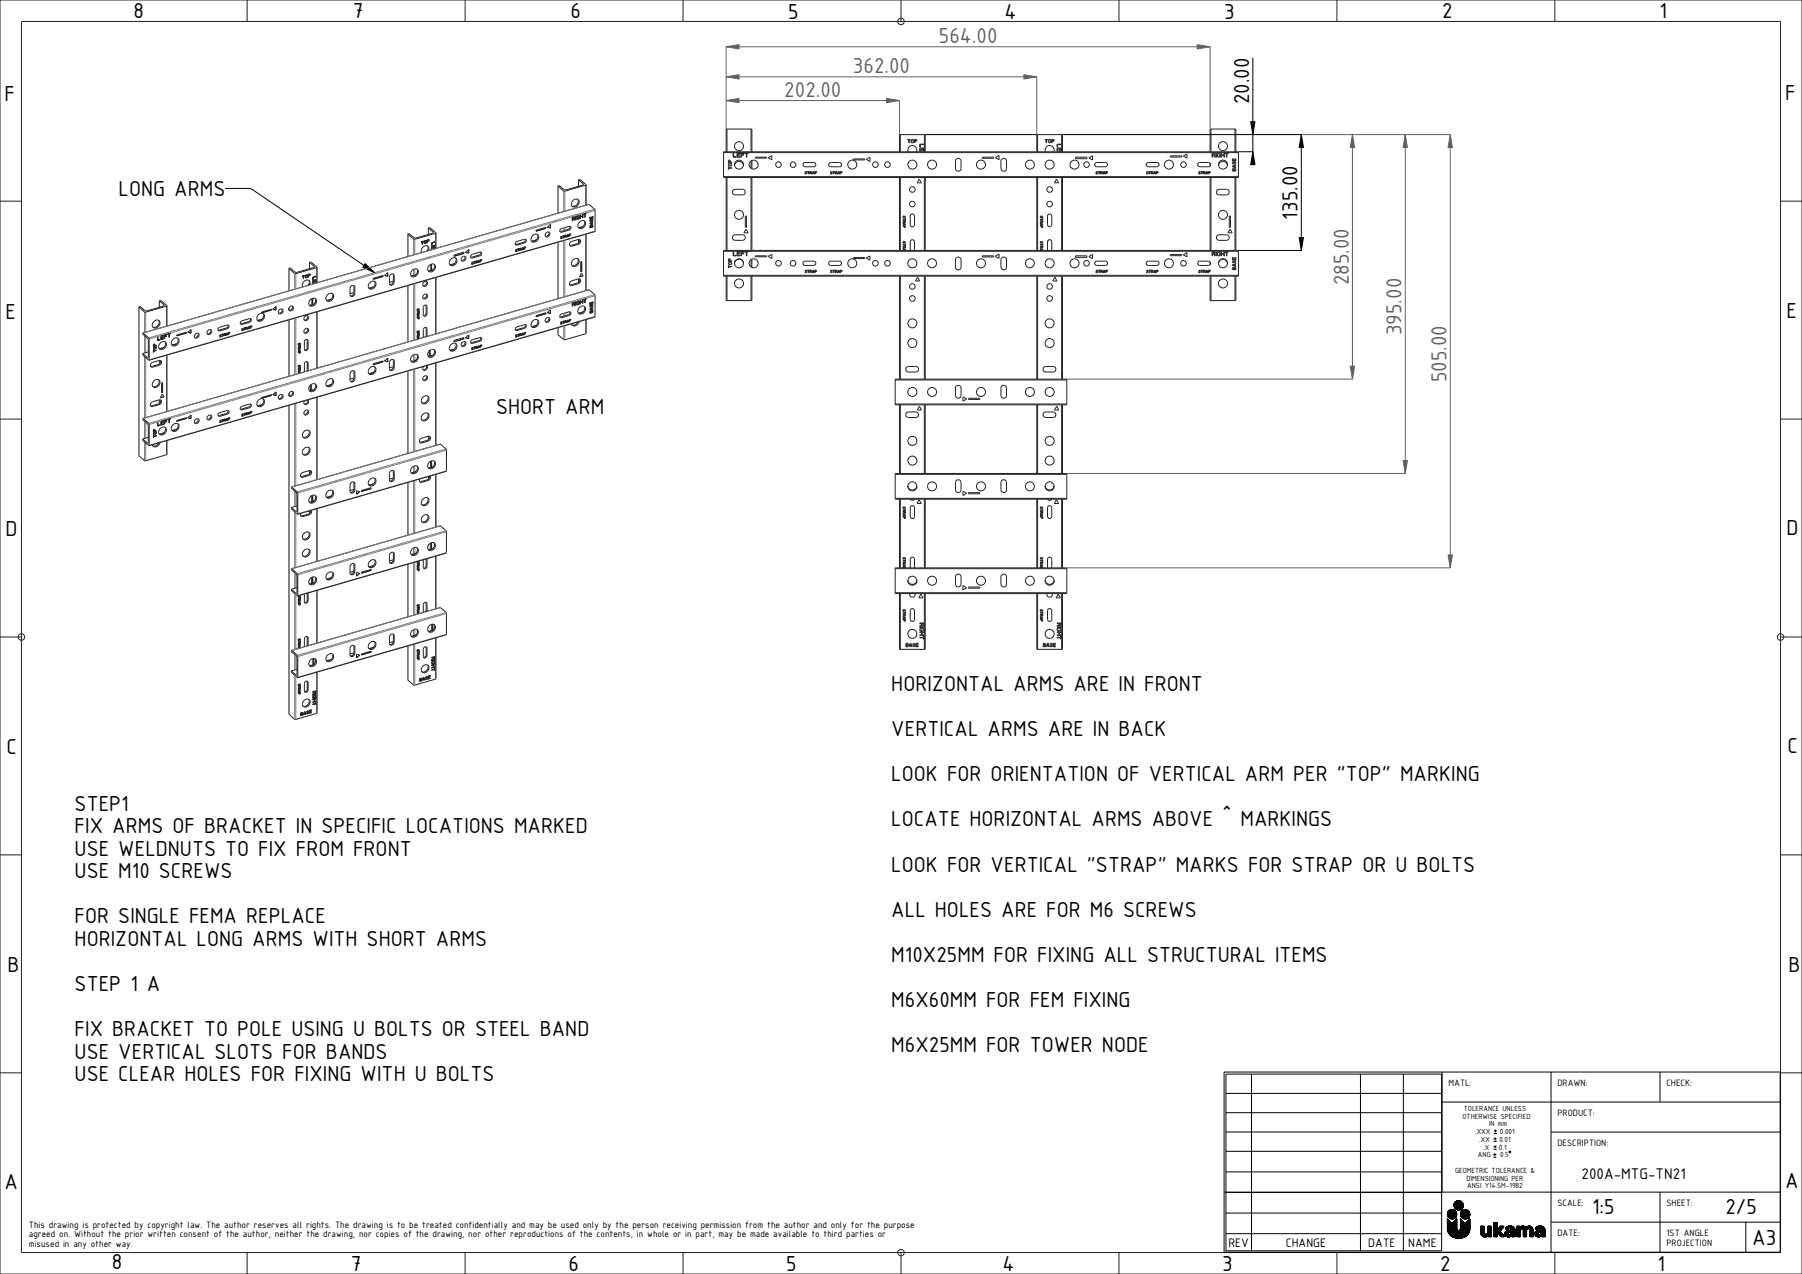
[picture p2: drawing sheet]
<svg xmlns="http://www.w3.org/2000/svg" width="420mm" height="297mm" viewBox="0 0 420 297" stroke-linecap="round" stroke-linejoin="round" font-family="sans-serif">
<defs><g id="words">
<g font-size="5.4">
<text x="31.1" y="4.2">8</text>
<text x="82.2" y="4.3">7</text>
<text x="132.9" y="4.3">6</text>
<text x="183.7" y="4.3">5</text>
<text x="234.1" y="4.3">4</text>
<text x="285.3" y="4.4">3</text>
<text x="336.2" y="4.2">2</text>
<text x="386.8" y="4.3">1</text>
<text x="1.1" y="23.5">F</text>
<text x="416.1" y="23.3">F</text>
<text x="291.1" y="24.3" transform="rotate(-90 291.1 24.3)">20.00</text>
<text x="27.6" y="45.7">LONG ARMS</text>
<text x="302.4" y="51.2" transform="rotate(-90 302.4 51.2)">135.00</text>
<text x="1.3" y="74.3">E</text>
<text x="416.4" y="74.1">E</text>
<text x="115.6" y="96.6">SHORT ARM</text>
<text x="1.3" y="124.9">D</text>
<text x="416.4" y="124.7">D</text>
<text x="207.7" y="161.2">HORIZONTAL ARMS ARE IN FRONT</text>
<text x="207.7" y="171.7">VERTICAL ARMS ARE IN BACK</text>
<text x="1.5" y="175.8">C</text>
<text x="416.6" y="175.6">C</text>
<text x="207.7" y="182.2">LOOK FOR ORIENTATION OF VERTICAL ARM PER &quot;TOP&quot; MARKING</text>
<text x="17.4" y="189">STEP1</text>
<text x="17.4" y="194.3">FIX ARMS OF BRACKET IN SPECIFIC LOCATIONS MARKED</text>
<text x="207.7" y="192.7">LOCATE HORIZONTAL ARMS ABOVE ^ MARKINGS</text>
<text x="17.4" y="199.5">USE WELDNUTS TO FIX FROM FRONT</text>
<text x="207.7" y="203.2">LOOK FOR VERTICAL &quot;STRAP&quot; MARKS FOR STRAP OR U BOLTS</text>
<text x="17.4" y="204.8">USE M10 SCREWS</text>
<text x="17.4" y="215.3">FOR SINGLE FEMA REPLACE</text>
<text x="207.7" y="213.7">ALL HOLES ARE FOR M6 SCREWS</text>
<text x="17.4" y="220.5">HORIZONTAL LONG ARMS WITH SHORT ARMS</text>
<text x="1.8" y="226.7">B</text>
<text x="207.7" y="224.2">M10X25MM FOR FIXING ALL STRUCTURAL ITEMS</text>
<text x="416.8" y="226.5">B</text>
<text x="17.4" y="231">STEP 1 A</text>
<text x="207.7" y="234.7">M6X60MM FOR FEM FIXING</text>
<text x="17.4" y="241.5">FIX BRACKET TO POLE USING U BOLTS OR STEEL BAND</text>
<text x="207.7" y="245.2">M6X25MM FOR TOWER NODE</text>
<text x="17.4" y="246.8">USE VERTICAL SLOTS FOR BANDS</text>
<text x="17.4" y="252">USE CLEAR HOLES FOR FIXING WITH U BOLTS</text>
<text x="1" y="277.2">A</text>
<text x="416.1" y="277">A</text>
<text x="371.1" y="283">1:5</text>
<text x="402.2" y="283.1">2/5</text>
<text x="408.4" y="290.2">A3</text>
<text x="26.1" y="295.8">8</text>
<text x="81.8" y="296.2">7</text>
<text x="132.5" y="296.3">6</text>
<text x="183.2" y="296.3">5</text>
<text x="233.7" y="296.3">4</text>
<text x="284.8" y="296.4">3</text>
<text x="335.7" y="296.2">2</text>
<text x="386.3" y="296.2">1</text>
</g>
<g font-size="5.4" fill="#626262">
<text x="218.8" y="10">564.00</text>
<text x="198.8" y="17">362.00</text>
<text x="182.8" y="22.6">202.00</text>
<text x="314.3" y="66.5" transform="rotate(-90 314.3 66.5)">285.00</text>
<text x="326.7" y="78.1" transform="rotate(-90 326.7 78.1)">395.00</text>
<text x="337.1" y="89.1" transform="rotate(-90 337.1 89.1)">505.00</text>
</g>
<text font-size="3.9" x="368.6" y="274.9">200A-MTG-TN21</text>
<g font-size="3.1">
<text x="286.3" y="290.6">REV</text>
<text x="299.7" y="290.6">CHANGE</text>
<text x="318.9" y="290.6">DATE</text>
<text x="328.2" y="290.6">NAME</text>
</g>
<g font-size="2.3">
<text x="337.6" y="253.2">MATL:</text>
<text x="363" y="253.2">DRAWN:</text>
<text x="388.4" y="253.2">CHECK:</text>
<text x="363" y="260.2">PRODUCT:</text>
<text x="363" y="267.2">DESCRIPTION:</text>
<text x="363" y="281.2">SCALE:</text>
<text x="388.4" y="281.2">SHEET:</text>
<text x="6.7" y="286.2">This drawing is protected by copyright law. The author reserves all rights. The drawing is to be treated confidentially and may be used only by the person receiving permission from the author and only for the purpose</text>
<text x="6.7" y="288.4">agreed on. Without the prior written consent of the author, neither the drawing, nor copies of the drawing, nor other reproductions of the contents, in whole or in part, may be made available to third parties or</text>
<text x="6.7" y="290.7">misused in any other way.</text>
<text x="363" y="288.2">DATE:</text>
<text x="388.4" y="288.2">1ST ANGLE</text>
<text x="388.4" y="290.4">PROJECTION</text>
</g>
<g font-size="1.9">
<text x="340.9" y="260.8">OTHERWISE SPECIFIED</text>
<text x="341.2" y="259">TOLERANCE UNLESS</text>
<text x="347.1" y="262.6">IN mm</text>
<text x="343.8" y="264.4">.XXX</text>
<text x="344.5" y="269.8">ANG</text>
<text x="344.8" y="266.2">.XX</text>
<text x="345.7" y="268">.X</text>
<text x="349.3" y="268">0.1</text>
<text x="349.5" y="266.2">0.01</text>
<text x="349.6" y="264.4">0.001</text>
<text x="349.6" y="269.8">0.5</text>
<text x="339.1" y="273.4">GEOMETRIC TOLERANCE &amp;</text>
<text x="341.8" y="275.2">DIMENSIONING PER</text>
<text x="342" y="277">ANSI Y14.5M-1982</text>
</g>
</g></defs>
<g fill="none" stroke="#000" stroke-width=".23">
<path d="M291.5 28.4h1l-.5 3zM292 35.4l.5 3h-1zM303.3 31.4l.5 3h-1zM302.8 55.4h1l-.5 3zM339.6 280l-.7 .6M339.7 279.9l-.8 .8M339.8 279.9l-.9 .9M339.9 279.9l-1 1M340 279.9l-1.1 1.1M340.1 279.9l-1.2 1.2M340.1 279.9l-1.2 1.3M340.2 279.9l-1.3 1.3"/>
<path d="M340.3 279.9l-1.4 1.4M340.3 279.9l-1.4 1.5M340.4 280l-1.5 1.4M340.4 280l-1.4 1.5M337.3 286.4l.2 .9 .5 .7 .7 .4 .8 .2M337.3 284.1l1.1 1.1M337.3 284.1v2.3M337.3 284.1v.1M337.3 283.2l.3 .5 .4 .4M337.4 284.1l-.1 .2M337.4 284.2l-.1 .1M337.5 284.2l-.2 .2"/>
<path d="M337.5 284.3l-.2 .2M337.5 284.3l-.2 .3M337.6 284.4l-.3 .3M337.6 284.4l-.3 .4M337.7 284.5l-.4 .3M337.7 284.5l-.4 .4M337.8 284.5l-.5 .5M337.8 284.6l-.5 .5M337.8 284.6l-.5 .6M337.9 284.7l-.6 .6M337.9 282.1l-.4 .5M338 284.7l-.7 .7"/>
<path d="M338 284.8l-.7 .7M338 284.1l.4 .1M338 284.8l-.7 .8M338.1 284.9l-.8 .8M338.1 282l-.7 .7M338.2 284.9l-.9 .9M338.2 282l-.8 .8M338.2 285l-.9 .9M338.2 285l-.9 1M338.3 285.1l-1 1M338.3 282l-1 .9M338.3 285.1l-1 1.1"/>
<path d="M338.4 285.1l-1.1 1.1M338.4 282l-1.1 1M338.5 282l-1.2 1.1M338.6 282l-1.3 1.2M338.6 282l-1.3 1.3M338.7 282l-1.3 1.3M338.8 282l-1.4 1.4M338.8 282l-1.4 1.5M338.8 284.1l-.4 .1M338.9 282.1l-1.5 1.4M338.9 282.1l-1.4 1.5M339 282.1l-1.5 1.5 1.5-1.4"/>
<path d="M339.1 282.2l-1.6 1.5M339.1 282.2l-1.5 1.6M339.2 281.8l1.5-1.6-1.5 1.6M339.2 282.3a1.1 1.1 0 0 0-1.2-.2 1.1 1.1 0 0 0-.7 1.1M339.2 282.3l.3 .8M339.2 282.3l-1.6 1.5M339.2 281.8l1.6-1.5-1.5 1.5M339.3 282.3l-1.6 1.6M339.3 282.4l-1.6 1.5M339.3 282.4l-1.5 1.6M339.4 282.5l-1.6 1.5M339.4 282.5l-1.5 1.5"/>
<path d="M339.4 283.6l-.4 .4M339.4 282.6l-1.4 1.5M339.4 280l-.4 .5M339.5 282.7l-1.5 1.4M339.5 282.7l-1.4 1.4M339.5 283.4l-.7 .7M339.5 282.8l-1.4 1.3M339.5 283.3l-.8 .9M339.5 282.8l-1.3 1.4M339.5 282.9l-1.2 1.3M339.5 283.2l-.9 1M339.5 283l-1.2 1.2"/>
<path d="M339.5 283.1l-1 1.1M339.5 283.1l-1.1 1.1M339.5 288.6h.9M339.5 286.4l.5 .4M339.5 284.1v2.3M339.5 284.1l-2.2 2.2M339.5 284.1l-2.2 2.3M339.5 284.2l-2.2 2.3M339.5 284.3l-2.2 2.3M339.5 284.4l-2.2 2.2M339.5 284.5l-2.1 2.2M339.5 284.5l-2.1 2.3"/>
<path d="M339.5 284.6l-2.1 2.3M339.5 284.7l-2.1 2.2M339.5 284.8l-2.1 2.2M339.5 284.9l-2.1 2.2M339.5 285l-2 2.1M339.5 285l-2 2.2M339.5 285.1l-2 2.1M339.5 285.2l-2 2.1 2-2M339.5 285.4l-1.9 2M339.5 285.4l-1.9 2.1M339.5 285.5l-1.9 2M339.5 285.6l-1.8 2"/>
<path d="M339.5 285.7l-1.8 1.9M339.5 285.8l-1.8 1.9M339.5 285.9l-1.7 1.8 1.7-1.8M339.5 286l-1.7 1.8M339.5 286.1l-1.6 1.7M339.5 286.2l-1.6 1.7M339.5 286.3l-1.5 1.6 1.5-1.5M339.5 283.1l-.1 .6-.6 .4M339.5 286.4l-1.5 1.6M339.6 286.5l-1.6 1.5M339.6 286.6l-1.5 1.5M339.6 286.7l-1.4 1.4"/>
<path d="M339.7 286.8l-1.5 1.4M339.8 286.8l-1.5 1.4M339.9 286.8l-1.5 1.5M340 286.8l-1.6 1.5M340 286.8l-1.5 1.5M340.2 286.8l-1.7 1.6M340.4 284.1v2.3l-.4 .4M340.4 284.1l1.1 1.1M340.4 284.8l.3-.3-.3 .4M340.4 285.1l.4-.5-.4 .6M340.4 285.4l.6-.7-.6 .8M340.4 285.9l.9-.9-.9 1"/>
<path d="M340.4 284.1h.1M340.4 283.2l.2 .5 .5 .4M340.4 284.1v.1M340.4 284.1v.2M340.5 284.2l-.1 .1M340.5 280l-1.5 1.5M340.5 284.2l-.1 .2M340.6 284.3l-.2 .2M340.6 283.7l1.5-1.5-1.5 1.6M340.6 280.1l-1.5 1.5M340.6 284.3l-.2 .3M340.6 284.4l-.2 .3"/>
<path d="M340.6 280.1l-1.5 1.6M340.7 284.4l-.3 .4M340.7 280.2l-1.6 1.5M340.8 283.9l1.5-1.6-1.5 1.6M340.8 284.5l-.4 .5M340.9 280.3l-1.6 1.6M340.9 280.4l-1.5 1.5M340.9 284.6l-.5 .6M341 280.5l-1.5 1.5M341 281.5l-.6 .5M341 284.7l-.6 .6M341 282.1l-.5 .5"/>
<path d="M341 280.6l-1.4 1.4M341 281.3l-.7 .7M341 280.7l-1.4 1.3M341 280.7l-1.3 1.4M341 281.2l-.8 .9M341.1 280.8l-1.3 1.3M341.1 280.9l-1.2 1.2M341.1 281.1l-1 1M341.1 281l-1.1 1.1M341.1 281l-1.2 1.1M341.1 284.8l-.7 .8M341.1 282l-.6 .7"/>
<path d="M341.1 284.8l-.7 .9M341.2 284.9l-.8 .8M341.2 284.9l-.8 .9M341.2 282l-.8 .8M341.3 282l-.9 .9M341.3 285.1l-.9 1M341.4 285.1l-1 1.1M341.4 282l-1 1M341.5 282l.8 .3M341.5 282a1.1 1.1 0 0 0-1.1 1.2M341.5 282l-1.1 1.1M341.6 282l-1.2 1.2"/>
<path d="M341.7 282l-1.3 1.3M341.8 282l-1.4 1.4M341.9 282l-1.4 1.5M341.9 282.1l-1.4 1.4M342 282.1l-1.5 1.5 1.5-1.5M342.1 282.1l-1.5 1.6M342.2 287.6l-.6 .6M342.2 282.3l-1.5 1.5 1.5-1.5M342.3 282.3l.3 .8M342.3 282.3l-1.6 1.6M342.4 287.4l-1 1M342.4 282.4l-1.5 1.6 1.5-1.5"/>
<path d="M342.4 287.3l-1.2 1.1M342.5 282.5l-1.5 1.5M342.5 283.6l-.5 .5M342.5 287.1l-1.4 1.4M342.5 282.6l-1.5 1.5M342.5 282.6l-1.4 1.5M342.5 287l-1.5 1.5M342.5 282.7l-1.4 1.4M342.5 283.4l-.6 .7M342.5 286.9l-1.6 1.7M342.6 282.8l-1.4 1.3M342.6 286.8l-1.8 1.8"/>
<path d="M342.6 283.3l-.9 .9M342.6 282.8l-1.4 1.4M342.6 286.7l-1.9 1.9M342.6 282.9l-1.3 1.3M342.6 283.2l-1 1M342.6 286.6l-2 2M342.6 286.5l-2.1 2.1M342.6 283l-1.2 1.2M342.6 283.1l-1 1.1M342.6 286.4l-2.2 2.2M342.6 283l-1.1 1.2M342.6 284.1v2.5l-.2 .8-.8 .9-1.2 .3"/>
<path d="M342.6 284.1l-2.2 2.2M342.6 284.1l-2.2 2.3M342.6 284.2l-2.2 2.3M342.6 284.3l-2.3 2.3M342.6 284.4l-4 4M342.6 284.5l-4 3.9M342.6 284.5l-3.9 3.9M342.6 284.6l-3.9 3.9M342.6 284.7l-3.8 3.8M342.6 284.8l-3.7 3.7M342.6 284.9l-3.7 3.6M342.6 284.9l-3.6 3.6"/>
<path d="M342.6 285l-3.5 3.6M342.6 285.1l-3.5 3.5M342.6 285.2l-3.4 3.4M342.6 285.3l-3.3 3.3M342.6 285.4l-3.3 3.2M342.6 285.4l-3.2 3.2M342.6 285.5l-3.1 3.1M342.6 285.6l-3 3M342.6 285.7l-2.9 2.9M342.6 285.8l-2.9 2.8M342.6 285.9l-2.8 2.7M342.6 285.9l-2.7 2.7"/>
<path d="M342.6 286l-2.6 2.6M342.6 286.1l-2.5 2.5M342.6 286.2l-2.4 2.4M342.6 286.3l-2.4 2.3M342.6 286.4l-2.3 2.2M342.6 283.1l-.1 .5-.4 .4-.4 .2-.6-.1M345.1 286v1.5l.3 .6M345.2 285.9l-.1 .1M345.3 285.9l-.2 .1M345.4 288.1l.6 .3 .5-.1 .3-.3v.2M345.4 285.9l-.3 .2M345.5 285.9l-.4 .3"/>
<path d="M345.5 285.9l-.4 .4M345.6 285.9l-.5 .5M345.7 285.9l-.6 .6M345.8 285.9l-.7 .6M345.9 285.9l-.8 .7M345.9 285.9l-.8 .1M345.9 285.9v.1M345.9 285.9l-.8 .8M345.9 285.9l-.8 .9M345.9 286l-.8 .9M345.9 287.3l.2 .3 .3 .1 .3-.1 .1-.3M345.9 286v1.3"/>
<path d="M345.9 286.1l-.8 .9M345.9 286.2l-.8 .9M345.9 286.3l-.8 .9M345.9 286.4l-.8 .9M345.9 286.5l-.8 .9M345.9 286.6l-.8 .9M345.9 286.7l-.8 .9M345.9 286.8l-.7 .9M345.9 286.9l-.7 .8M345.9 286.9l-.7 .9M345.9 287l-.7 .8M345.9 287.1l-.7 .8"/>
<path d="M345.9 287.2l-.6 .7M345.9 287.3l-.6 .7M346 287.4l-.7 .6M346 287.4l-.6 .7M346 287.5l-.6 .6 .6-.6M346 287.6l-.5 .6M346.1 287.7l-.6 .5M346.2 287.7l-.6 .5 .6-.5M346.3 287.7l-.6 .6M346.4 287.7l-.7 .6M346.5 287.7l-.7 .6M346.8 285.9v1.4"/>
<path d="M346.8 288.2l.1 .1M346.9 285.9h-.1M346.9 285.9h.6M346.9 285.9l-.1 .1M347 285.9l-.2 .2M347.1 285.9l-.3 .3M347.2 285.9l-.4 .4M347.3 285.9l-.5 .5M347.4 285.9l-.6 .5M347.4 285.9l-.6 .6M347.5 285.9h.1M347.5 285.9l-.7 .7"/>
<path d="M347.6 285.9l-.8 .8M347.6 285.9l-.8 .9M347.6 285.9v2.3M347.6 288.2l-.7 .1M347.6 286l-.8 .9M347.6 286.1l-.8 .9M347.6 286.2l-.8 .9M347.6 286.3l-.8 .9M347.6 286.4l-.8 .9M347.6 286.5l-.8 .9M347.6 286.6l-1.7 1.7M347.6 286.7l-1.7 1.7"/>
<path d="M347.6 286.8l-1.6 1.6M347.6 286.9l-1.5 1.5M347.6 286.9l-1.4 1.5M347.6 287l-1.3 1.3M347.6 287.1l-1.2 1.2M347.6 287.2l-1.1 1.1M347.6 287.3l-.8 .8M347.6 287.3l-.8 .9M347.6 287.4l-.8 .9M347.6 287.5l-.7 .8M347.6 287.6l-.7 .7M347.6 287.7l-.6 .6"/>
<path d="M347.6 287.8l-.5 .5M347.6 287.9l-.4 .4M347.6 288l-.3 .3M347.6 288.1l-.2 .2M347.6 288.2l-.1 .1M348.2 288.2v.1M348.2 285.1v3.1M348.2 288.3h.1M348.2 285h.1M348.3 288.3h.5M348.3 285l-.1 .1M348.3 285h.5"/>
<path d="M348.4 285l-.2 .2M348.5 285l-.3 .3M348.6 285l-.4 .4M348.7 285l-.5 .5M348.8 285l-.6 .5M348.8 285l-.6 .6M348.8 285h.1M348.9 285l-.7 .7M348.9 285l-.7 .8M348.9 285l.1 .1M348.9 285l-.7 .9M348.9 288.2v.1"/>
<path d="M349 287.5l-.8 .8M349 287.6l-.8 .7M349 287.7l-.7 .6M349 287.7l-.6 .6M349 287.8l-.5 .5M349 287.9l-.5 .4M349 288l-.4 .3M349 288.1l-.3 .2M349 288.1l-.2 .2M349 285.1v1.6l.7-.8h.8M349 285.1l-.8 .9M349 285.2l-.8 .8"/>
<path d="M349 285.3l-.8 .8M349 285.3l-.8 .9M349 285.4l-.8 .9M349 285.5l-.8 .9M349 285.6l-.8 .9M349 285.7l-.8 .8M349 285.8l-.8 .8M349 285.8l-.8 .9M349 285.9l-.8 .9M349 286l-.8 .9M349 286.1l-.8 .8M349 286.2l-.8 .8"/>
<path d="M349 286.3l-.8 .8M349 286.3l-.8 .9M349 286.4l-.8 .9M349 286.5l-.8 .9M349.2 287.6l.5-.5-.5 .6M349.6 287l1 1.1M349.6 287l-.5 .6M349.7 287l-.5 .6M349.7 288.2l.1 .1M349.7 288.2l-.7-.9-.2 1M349.7 285.9l-1.5 1.5M349.8 288.3h.1"/>
<path d="M349.8 287.2l-.5 .5M349.8 287.2l-.5 .6M349.8 285.9l-1.6 1.6M349.8 287.2l-.4 .7M349.9 288.3h.6M349.9 285.9l-1.7 1.7M350 287.4l-.5 .6M350 285.9l-1.8 1.8M350 287.5l-.5 .5M350.1 287.5l-.5 .6M350.1 285.9l-1.9 1.9M350.1 287.6l-.5 .5"/>
<path d="M350.1 287.6l-.4 .6M350.2 285.9l-2 2M350.2 287.7l-.5 .5M350.3 287.7l-.6 .6M350.3 286.2l-1.2 1.3M350.3 287.8l-.5 .5M350.3 285.9l-2.1 2.1M350.3 287.8l-.4 .5M350.4 287.9l-.5 .4M350.4 285.9l-2.2 2.2M350.4 287.9l-.4 .4M350.4 288l-.3 .3"/>
<path d="M350.5 285.9l-2.3 2.3M350.5 285.9l-2.3 2.4M350.5 285.9l-.9 1.1M350.5 288l-.3 .3M350.5 285.9l-1.4 1.6M350.5 288.1l-.2 .2M350.6 288.1l-.3 .2M350.6 288.1v.1M350.6 288.2l-.2 .1M350.6 288.2l-.1 .1M350.7 287.6l.1 .4M350.8 288l.3 .3"/>
<path d="M350.9 286.6h.1M351 286.6h.5M351 287.1l-.2 .2M351.1 288.3l.5 .1M351.2 287l-.5 .4M351.3 286l-.4 .4M351.3 286.9l-.6 .6M351.4 286.9l-.7 .7M351.4 285.9l-.5 .6M351.5 287.6l-.6 .5M351.5 287.7l-.5 .5 .6-.4M351.5 286.9l-.8 .8"/>
<path d="M351.6 285.9l-.7 .6M351.6 287.8h.2M351.6 287.8l-.5 .4M351.7 286.8l-1 1M351.7 285.8l-.8 .8M351.7 287.8l-.6 .5M351.7 287.8l-.5 .5M351.8 285.8l-.9 .8M351.8 287.8l-.5 .5M351.8 286.8l-1 1.1M351.9 285.8l-.9 .8M351.9 287.3l-.4 .2 .1 .3"/>
<path d="M351.9 287.8l-.6 .5M351.9 285.8l-.8 .8M351.9 286.8l-1.1 1.2M352 286.3l.2 .1 .1 .3M352 286.3l-.5 .3M352 285.8l-.8 .2-.3 .6M352 285.8l.8 .3M352 285.8l-.8 .8M352 287.8l-.6 .5M352 288.3l.3-.3 .1 .3M352 288.3l-.4 .1M352 286.8l-1.2 1.2"/>
<path d="M352.1 285.8l-.8 .8M352.1 286.8l-1.2 1.3M352.2 285.8l-.9 .8M352.2 286.8l-1.3 1.3 .6-.6M352.2 285.8l-.8 .8M352.3 286.7l-1.2 .4-.4 .5M352.3 286.7l.6-.6-1.3 1.3M352.3 287.3l-.1 .4-.4 .1M352.3 287.3h-.4M352.3 285.8l-.8 .8M352.4 288.3h.1M352.4 285.9l-.6 .5"/>
<path d="M352.4 288.3h.6M352.5 285.9l-.6 .4M352.5 285.9l-.5 .4M352.6 285.9l-.5 .4M352.6 285.9l-.5 .5M352.7 286l-.5 .4M352.7 286l-.4 .5M352.8 286l-.5 .5M352.8 286.1l.3 .5v1.6M352.8 286.1l-.5 .5M352.9 286.2l-1.1 1.1M352.9 286.2l-1 1.1"/>
<path d="M353 286.3l-1 1M353 286.3l-.9 .9M353 286.4l-.8 .8M353.1 286.4l-.8 .9M353.1 286.5l-.8 .9M353.1 286.6l-.8 .8M353.1 286.6l-.9 1M353.1 286.7l-1.6 1.7M353.1 288.2l-.1 .1M353.1 286.8l-1.6 1.6M353.1 286.9l-1.5 1.5M353.1 287l-1.4 1.4"/>
<path d="M353.1 287l-1.3 1.3M353.1 287.1l-1.2 1.2M353.1 287.2l-1.1 1.1M353.1 287.3l-.8 .8M353.1 287.4l-.8 .8M353.1 287.5l-.7 .8M353.1 287.6l-.7 .7M353.1 287.7l-.6 .6M353.1 287.8l-.5 .5M353.1 287.9l-.4 .4M353.1 288l-.3 .3M353.1 288.1l-.2 .2"/>
<path d="M353.5 288.2l.1 .1M353.5 286v2.2M353.5 286.6l.7-.7-.7 .8M353.6 288.3h.1M353.6 285.9l-.1 .1M353.6 288.3h.6M353.6 285.9l.7 .1M353.7 285.9l-.2 .1M353.8 285.9l-.3 .2M353.9 285.9l-.4 .3M353.9 285.9l-.4 .4M354 285.9l-.5 .5"/>
<path d="M354.1 285.9l-.6 .5M354.2 285.9l-.7 .6M354.3 286l-.8 .8M354.3 286l-.8 .9M354.3 288.2l-.1 .1M354.3 286.9v1.3M354.3 286.9l-.8 .9M354.3 287l-.8 .9M354.3 287.1l-.8 .8M354.3 287.1l-.8 .9M354.3 287.2l-.8 .9M354.3 287.3l-.8 .9"/>
<path d="M354.3 287.4l-.8 .9M354.3 287.5l-.7 .8M354.3 287.6l-.7 .7M354.3 287.7l-.6 .6M354.3 287.8l-.5 .5M354.3 287.9l-.4 .4M354.3 288l-.3 .3M354.3 288l-.2 .3M354.3 288.1l-.2 .2M354.3 286.8l-.8 .9M354.3 286.7l-.8 .9M354.6 285.9l-1.1 1"/>
<path d="M354.6 285.9l-.3 .2v-.1M354.7 286.4l.2 .2 .1 .3M354.7 286.4l-.3 .2-.1 .3M354.7 285.9l-1.2 1.1M354.8 285.8l-1.3 1.3M354.9 285.8l-1.4 1.4M355 285.8l-.4 .1M355 285.8l.4 .1 .3 .3 .3-.3M355 285.8l-1.5 1.5M355 286.6l.6-.6-.6 .7M355 286.9l.1 1.4M355.1 285.8l-1.6 1.6"/>
<path d="M355.1 288.3h.1M355.2 288.3h.5M355.2 285.8l-1.7 1.7M355.3 285.9l-.7 .6M355.3 285.9l-.6 .5M355.4 285.9l-.6 .6M355.5 286l-.6 .5M355.5 286l-.5 .6M355.6 286.1l-.6 .7M355.8 288.2l-.1 .1M355.8 287l-.8 .8M355.8 287l-.8 .9"/>
<path d="M355.8 287.1l-.8 .9M355.8 287.2l-.8 .9M355.8 287.3l-.8 .9M355.8 287.4l-.8 .8M355.8 287.5l-.7 .8M355.8 287.6l-.7 .7M355.8 287.7l-.6 .6M355.8 287.8l-.5 .5M355.8 287.9l-.4 .4M355.8 287.9l-.3 .4M355.8 288l-.3 .3M355.8 288.1l-.2 .2"/>
<path d="M355.8 286.9l-.8 .8M355.8 286.8l-.8 .9M355.8 286.7l-.8 .9M356 285.9l.6-.1 .5 .3M356 285.9l-1 1M356.2 286.4l.2 .2M356.2 286.4l-.4 .3v1.5M356.2 285.9l-1.2 1.1M356.3 285.8l-1.3 1.3M356.4 285.8l-1.4 1.4M356.5 286.6l.5-.6-.5 .6M356.5 285.8l-1.5 1.4"/>
<path d="M356.5 288.2l.2 .1M356.5 285.8l-1.5 1.5M356.6 285.8l-1.6 1.6M356.7 288.3h.5M356.7 285.8l-1.7 1.7M356.7 285.9l-.6 .6M356.8 285.9l-.6 .5M356.9 285.9l-.7 .6M356.9 285.9l-.6 .6M357 286l-.6 .5M357.1 286.1l-.6 .6M357.1 286.1l.2 .8"/>
<path d="M357.1 286.1l-.6 .7M357.2 286.2l-.7 .7-.1-.3M357.2 286.3l-.7 .7M357.2 286.3l-.7 .8M357.2 286.4l-.7 .8M357.3 286.4l-.8 .8M357.3 286.5l-.8 .8M357.3 286.6l-.8 .8M357.3 286.6l-.8 .9M357.3 286.7l-.8 .9M357.3 286.8l-.8 .9M357.3 288.2l-.1 .1"/>
<path d="M357.3 286.9v1.3M357.3 286.9l-.8 .8M357.3 287l-.8 .8M357.3 287l-.8 .9M357.3 287.1l-.8 .9M357.3 287.2l-.8 .9M357.3 287.3l-.8 .8M357.3 287.4l-.8 .8M357.3 287.5l-.7 .8M357.3 287.6l-.7 .7M357.3 287.7l-.6 .6M357.3 287.8l-.5 .5"/>
<path d="M357.3 287.9l-.4 .4M357.3 288l-.3 .3M357.3 288.1l-.2 .2M357.7 287.6l.1 .4M357.8 288l.3 .3M357.9 286.5v.1M357.9 286.6h.1M358 287.1l-.2 .2M358.1 286.1l-.1 .1M358.1 288.3h.9M358.2 287l-.5 .4M358.3 285.9l-.4 .5"/>
<path d="M358.3 286.9l-.6 .7M358.4 286.9l-.7 .7M358.5 285.9l-.6 .6M358.5 287.6l-.6 .5M358.5 287.7l-.5 .5M358.6 286.9l-.9 .8M358.6 287.8l-.6 .4M358.6 287.8h.2M358.6 285.9l-.7 .6M358.6 287.8l-.5 .4M358.7 286.8l-1 1M358.7 285.8l-.8 .8"/>
<path d="M358.7 287.8l-.6 .5M358.7 287.8l-.5 .5M358.8 285.8l-.9 .8M358.8 287.8l-.5 .5M358.8 286.8l-1 1.1M358.9 285.8l-.9 .8M358.9 287.8l-.6 .5M358.9 285.8l-.8 .8M358.9 286.8l-1.1 1.2M359 286.3l.2 .1 .1 .3M359 286.3l-.5 .3h-.5M359 285.8l-.8 .2-.3 .5"/>
<path d="M359 285.8l.8 .3M359 285.8l-.8 .8M359 288.3l.3-.3 .1 .3M359 287.8l-.6 .5M359 286.8l-1.2 1.2M359.1 285.8l-.8 .8M359.1 286.8l-1.2 1.3M359.2 285.8l-.9 .8M359.2 286.8l-1.3 1.3 .6-.6M359.3 285.8l-.9 .8M359.3 286.7l-1.3 .4-.3 .5M359.3 286.7l.6-.6-1.2 1.2"/>
<path d="M359.3 287.3l-.1 .4-.4 .1M359.3 287.2v.1M359.3 285.8l-.7 .7M359.4 288.3h.6M359.4 285.9l-.6 .4M359.5 285.9l-.6 .4M359.5 285.9l-.5 .4M359.6 285.9l-.5 .4M359.6 285.9l-.5 .5M359.7 286l-.5 .4M359.7 286l-.4 .5M359.8 286l-.5 .6"/>
<path d="M359.8 286.1l.3 .7M359.8 286.1l-.5 .5M359.9 286.2l-1.1 1.1M359.9 286.2l-1 1.1-.4 .1 .1 .4M360 286.3l-1 1M360 286.3l-.9 .9M360 286.4l-.8 .8M360.1 286.4l-.8 .9M360.1 286.5l-.8 .9M360.1 286.6l-.8 .9M360.1 286.6l-.9 1M360.1 286.7l-1.6 1.7"/>
<path d="M360.1 288.2l-.1 .1M360.1 286.8v1.4M360.1 286.8l-1.6 1.6M360.1 286.9l-1.5 1.5M360.1 287l-1.4 1.4M360.1 287l-1.3 1.3M360.1 287.1l-1.2 1.2M360.1 287.2l-1 1.1M360.1 287.3l-.8 .9M360.1 287.4l-.8 .8M360.1 287.5l-.7 .8M360.1 287.6l-.7 .7"/>
<path d="M360.1 287.7l-.6 .6M360.1 287.8l-.5 .5M360.1 287.9l-.4 .4M360.1 288l-.4 .3M360.1 288l-.3 .3M360.1 288.1l-.2 .2"/>
<circle cx="340" cy="281" r="1.1"/>
</g>
<path d="M291.5 28.4h1l-.5 3zM292 35.4l.5 3h-1zM303.3 31.4l.5 3h-1zM302.8 55.4h1l-.5 3z" fill="#000"/>
<path d="M315.2 31.4l.5 3h-1z" fill="#626262"/>
<path d="M315.2 31.4l.5 3h-1z" fill="none" stroke="#626262" stroke-width=".23"/>
<path d="M314.7 85.4h1l-.5 3z" fill="#626262"/>
<path d="M314.7 85.4h1l-.5 3z" fill="none" stroke="#626262" stroke-width=".23"/>
<path d="M327.5 31.4l.5 3h-1z" fill="#626262"/>
<path d="M327.5 31.4l.5 3h-1z" fill="none" stroke="#626262" stroke-width=".23"/>
<path d="M327 107.4h1l-.5 3z" fill="#626262"/>
<path d="M327 107.4h1l-.5 3z" fill="none" stroke="#626262" stroke-width=".23"/>
<path d="M337.5 129.4h1l-.5 3z" fill="#626262"/>
<path d="M337.5 129.4h1l-.5 3z" fill="none" stroke="#626262" stroke-width=".23"/>
<path d="M338 31.4l.5 3h-1z" fill="#626262"/>
<path d="M338 31.4l.5 3h-1z" fill="none" stroke="#626262" stroke-width=".23"/>
<path d="M169.2 23.4l3-.5v1z" fill="#626262"/>
<path d="M169.2 23.4l3-.5v1z" fill="none" stroke="#626262" stroke-width=".23"/>
<path d="M206.6 22.9l3 .5-3 .5z" fill="#626262"/>
<path d="M206.6 22.9l3 .5-3 .5z" fill="none" stroke="#626262" stroke-width=".23"/>
<path d="M169.2 17.9l3-.5v1z" fill="#626262"/>
<path d="M169.2 17.9l3-.5v1z" fill="none" stroke="#626262" stroke-width=".23"/>
<path d="M238.6 17.4l3 .5-3 .5z" fill="#626262"/>
<path d="M238.6 17.4l3 .5-3 .5z" fill="none" stroke="#626262" stroke-width=".23"/>
<path d="M279 10.4l3 .5-3 .5z" fill="#626262"/>
<path d="M279 10.4l3 .5-3 .5z" fill="none" stroke="#626262" stroke-width=".23"/>
<path d="M169.2 10.9l3-.5v1z" fill="#626262"/>
<g fill="none" stroke="#626262" stroke-width=".23">
<path d="M169.2 10.9l3-.5v1zM169.2 10.8v19.2M169.2 17.9h72.4M169.2 10.9h112.8M241.6 17.8v13.5M282 10.8v19.2M169.2 23.4h40.4M209.6 23.3v8M215.6 31.4h.1M303.4 31.4h34.7M315.2 31.4v57M327.5 31.4v79"/>
<path d="M338 31.4v101M248.7 88.4h66.6M248.7 110.4h79M248.7 132.4h89.4"/>
</g>
<path d="M85.1 61.5l2.2 2.1-2.7-1.3z" fill="#000"/>
<g fill="none" stroke="#000" stroke-width=".23">
<path d="M292 13.5v22.4M215.7 31.4h25.9M247.7 31.4h55.7M288.7 35.4h3.4M303.3 31.4v27M52.4 43.9h6l28.9 19.7M288.7 58.4h14.7M85.1 61.5l2.2 2.1-2.7-1.3zM285.3 249.9h129.6v42h-129.6zM285.7 250.4h50.3v41.2h-50.3zM285.7 254.9h50.3M285.7 259.4h50.3"/>
<path d="M291.7 250.4v41.2M317.1 250.4v41.2M327.1 250.4v41.2M336.1 256.9h78.8M336.1 249.9v28M361.5 249.9v42M386.9 249.9v7M285.3 277.9h129.6M285.7 263.9h50.3M285.7 268.4h50.3M285.7 273.2h50.3M285.7 278h50.3"/>
<path d="M348 269.8h.8M348.1 267.9h.7M348.1 266.1h.7M348.2 264.3h.7M348.4 268.8v.7M348.5 267v.7M348.5 265.1v.8M348.5 263.3v.7M348.8 269.2h-.8M348.8 267.3h-.7M348.8 265.5h-.7M348.9 263.7h-.7"/>
<path d="M361.5 263.9h53.4M386.9 277.9v14M285.7 282.8h50.3M285.7 287.6h50.3M356.5 286.9v1.3M359.3 287.2l-.4 .1M361.5 284.9h53.4M406.9 284.9v7"/>
<circle cx="351.9" cy="268.6" r=".19"/>
</g>
<g fill="none" stroke="#222" stroke-width=".23">
<path d="M0 0h420v297h-420zM5 5h410v287h-410zM57.6 0v5M108.4 0v5M159.2 0v5M210 0v5M260.8 0v5M311.6 0v5M362.4 0v5M168.6 35.4h120v6h-120zM168.6 35.6h120M169.2 35.4v-5.3h6v5.3"/>
<path d="M169.4 30.1v5.3M169.8 38.8l.1 .3 .7 .1h-.7l-.1 .3zM169.8 37.4h.3l.1 .4 .4 .1h-.8zM169.9 37.4h.2v.4h-.2zM169.9 38.2l.1 .4h.4v-.4M169.9 38.2h.1M169.9 38.2h.5M170 37.4h.1M170.4 38.2h.1M170.9 35.7h.1v.8h.6v.2h-.7zM171.2 38.5a1.05 1.05 0 0 1 1-.9 1.05 1.05 0 0 1 1.1 .9M171.8 35.7h.7v.1h-.6v.3h.6v.1h-.6v.3h.6v.2h-.7z"/>
<path d="M172.7 35.7h.8v.1h-.7v.3h.6v.1h-.6v.5h-.1zM173.6 35.7h.8l-.3 .1v.9h-.1v-.9zM175 30.1v5.3M175 37.5v1.7M175.2 37.4v1.9M176 36.6h2.7v.3h-2.7zM179 36.8l.9-.5v1zM187.2 38.1l.4-.2h2a.5 .5 0 0 1 .5 .5 .5 .5 0 0 1-.5 .5h-2a.5 .5 0 0 1-.4-.8zM188.2 40h.4h-.2v.6v-.6zM188.7 40h.4l.1 .6-.2-.3h-.2l-.1 .3zM189.9 40h.4l.1 .2-.4 .1v.3zM193.2 38.1l.4-.2h2a.5 .5 0 0 1 .5 .5 .5 .5 0 0 1-.5 .5h-2a.5 .5 0 0 1-.4-.8z"/>
<path d="M194.1 40h.5h-.2v.6l-.1-.6zM194.7 40h.4v.6l-.2-.3h-.2v.3zM195.4 40l.3 .6-.2-.6-.3 .6zM195.8 40h.4l.1 .2-.4 .1v.3zM198.9 37.1h2.7v.2h-2.7zM201.9 37.2l.9-.5v1zM209.6 35.4v-4h6v4M209.8 31.4v4M211.5 32.5h.7l-.3 .1v.7l-.1-.7zM211.7 35.4a1.05 1.05 0 0 1 .9-1.5 1.05 1.05 0 0 1 1 1.5M212.5 32.7h.4l-.1 .5-.4-.1zM213.1 32.5h.4a.22 .22 0 0 1 .2 .2 .22 .22 0 0 1-.2 .2h-.3l-.1 .4z"/>
<path d="M213.2 32.6h.4v.2h-.4zM214.4 33.6h1v.1h-.9v.7h-.1zM214.4 34.5h1v.8h-.2v-.7h-.2v.6h-.2v-.6h-.3v.7h-.1zM215.4 31.4v4M222.9 37.1a.65 .65 0 0 1 .7-.1 .65 .65 0 0 1 .4 .6v1.7a.65 .65 0 0 1-.7 .6 .65 .65 0 0 1-.6-.6v-1.7zM228.9 36.6h2.7v.3h-2.7zM232 36.7l.8-.5v1zM233.5 37.1a.65 .65 0 0 1 .7-.1 .65 .65 0 0 1 .4 .6v1.7a.65 .65 0 0 1-.7 .6 .65 .65 0 0 1-.6-.6v-1.7zM241.6 35.4v-4h6v4M241.8 31.4v4M243.5 32.5h.7l-.3 .1v.7l-.1-.7zM243.7 35.4a1.05 1.05 0 0 1 .9-1.5 1.05 1.05 0 0 1 1 1.5"/>
<path d="M244.5 32.7h.4l-.1 .5-.4-.1zM245.1 32.5h.4a.22 .22 0 0 1 .2 .2 .22 .22 0 0 1-.2 .2h-.3l-.1 .4zM245.6 32.6h-.4v.2h.4M245.6 32.6h.1M245.6 32.8h.1M245.6 32.6v.2M246.4 33.6h1v.1h-.9v.7h-.1zM246.4 34.5h1v.8h-.2v-.7h-.2v.6h-.2v-.6h-.3v.7h-.1zM247.4 31.4v4M250.7 36.6h2.6v.4h-2.6zM253.8 36.8l.8-.5v1zM255.2 38.1l.4-.2h2a.5 .5 0 0 1 .5 .5 .5 .5 0 0 1-.5 .5h-2a.5 .5 0 0 1-.4-.8z"/>
<path d="M255.5 40l-.1 .1M255.6 40l.2 .1h-.3M255.6 40h-.1M256 40h.4h-.2v.6v-.6zM256.5 40h.4l.1 .6-.2-.3h-.2l-.1 .3zM257.3 40l.3 .6-.2-.6-.3 .6zM257.7 40h.4l.1 .2-.4 .1v.3zM267.2 38.1l.4-.2h2a.5 .5 0 0 1 .5 .5 .5 .5 0 0 1-.5 .5h-2a.5 .5 0 0 1-.4-.8zM267.8 40h.4h-.2v.6v-.6zM268.3 40h.4l.1 .6-.2-.3h-.2l-.1 .3zM269.5 40h.4l.1 .2-.4 .1v.3zM272.8 36.3h2.6v.3h-2.6z"/>
<path d="M275.8 36.4l.8-.5v1zM279.2 38.1l.4-.2h2a.5 .5 0 0 1 .5 .5 .5 .5 0 0 1-.5 .5h-2a.5 .5 0 0 1-.4-.8zM279.5 40l-.1 .1M279.5 40l.3 .1h-.3M279.5 40h.1M279.9 40h.5h-.2v.6l-.1-.6zM280.5 40h.4l.1 .6-.2-.3h-.2l-.1 .3zM281.3 40l.3 .6-.3-.6-.2 .6zM281.7 40h.3l.1 .2-.4 .1v.3zM282 35.4v-5.3h6v5.3M282 38.1v.6M282.2 30.1v5.3"/>
<path d="M282.5 35.7h.5a.25 .25 0 0 1 .2 .2 .25 .25 0 0 1-.1 .3l.1 .5-.3-.5h-.3l-.1 .5zM282.6 35.8h.4l.1 .2-.5 .1zM283.1 36.1h-.1M283.4 35.7l.1 1zM283.8 35.8l.5-.1 .1 .3-.6-.1v.6h.5l-.2-.4h.3v.3a.4 .4 0 0 1-.4 .3 .4 .4 0 0 1-.3-.4zM284 38.5a1.05 1.05 0 0 1 1-.9 1.05 1.05 0 0 1 1.1 .9M284.6 35.7l.1 .4h.6l.1-.4v1l-.1-.5h-.6l-.1 .5zM285.5 35.7h.8l-.3 .1v.9l-.2-.9zM287.2 38.7l.8-.2-.2 .1v.4l.2 .1-.8-.2zM287.2 37l.1 .5h.3v-.5l.1 .5h.2l.1-.5v.6h-.8zM287.3 38.8l.5-.2v.3zM287.3 39.3h.7v.6h-.8z"/>
<path d="M287.4 39.4l-.1 .4h.3v-.4M287.4 39.4h.1M287.5 39.4h.1M287.7 37.9a.26 .26 0 0 1-.1 .4 .26 .26 0 0 1-.4-.2 .26 .26 0 0 1 .2-.3l-.1 .3 .2 .1a.31 .31 0 0 1 .2-.5 .31 .31 0 0 1 .4 .3 .31 .31 0 0 1-.3 .3v-.1M287.7 39.4v.4h.2v-.4M287.7 39.4h.2M287.7 37.8h.2M287.7 39.4h.1M287.7 37.8v.1M287.8 30.1v5.3M287.9 38.2h-.1M287.9 39.4h.1"/>
<path d="M287.9 37.8v.1M287.9 37.9v.3M0 46.9h5M95.1 54.6v5.2M98.3 56.3l.1 .1M98.4 56.4l.1 .5M98.4 56.3l.1 .6M98.7 56.2v.1M98.7 56.3l-.6 .1h.3M98.7 56.3h-.3M98.9 56.3v.4l.3-.1M98.9 56.3v.1"/>
<path d="M98.9 56.8h.1M98.9 56.3h.1M98.9 56.2v.1M98.9 56.2h.1M99 56.2h-.1M99.1 56.1l-.1 .1M99.2 56.1v.5M99.2 56.1h-.1M99.2 56.7l-.3 .1M99.3 56.6l-.1 .1M99.3 56.6v.1M99.3 56.7h-.1"/>
<path d="M99.3 56.1l-.1-.1a.43 .43 0 0 0-.4 .3 .43 .43 0 0 0 .1 .5M99.3 56.1l.1 .1M99.3 56.5v.1M99.3 56.5h.1M99.4 56.4l-.1 .1M99.4 56.4h.1M99.4 56.5l-.1 .1M99.4 56.4v.1M99.4 56.2v.2M99.6 56v.2M99.6 56.3v.3M99.6 56.6h.1"/>
<path d="M99.6 56.3h.1M99.6 56.2h.1M99.6 56h.1M99.7 57.3l.1 .6-.3 .6M99.8 56.2h.1M99.8 55.9h.1M99.8 55.9l-.3 .1 .1 .6M99.8 56.2l-.2 .1M99.8 55.9h.2M99.8 53.1l1.2 1-.1 .2-4 1.2-.4-.1-1.2-1-.2 .2 1.5 1.2 5-1.5M99.8 53.1h.5l1.3 1.2M99.8 53.1v1.5"/>
<path d="M99.9 55.9l-.3 .1M99.9 56.1l-.3 .1M99.9 58.4v-.8a.71 .71 0 0 0-1.1-.2 1.06 1.06 0 0 0-.5 1.5M99.9 56.2h-.1M99.9 56.2h.1M99.9 55.9h.1M99.9 56.1h.1M99.9 55.9v.1M99.9 56v.1M99.9 56.1v.1M100 56.1l-.1 .1M100 56.1h-.1"/>
<path d="M100 55.9v.2M100 56.1h.1M100.6 58.2h.1M100.7 56.7v.5M100.7 57.4v.6M100.7 58h.1M100.7 57.4v.1M100.7 57.2h.1M100.7 56.7h.1M101 57.4h-.3M101 57.4l-.3 .1M101 57.4l.1 .4"/>
<path d="M101.1 57.3v.5M101.1 57.8h.1M101.1 57.3h.1M101.3 57.3h-.2M101.3 57.3h.1M101.3 57.3l.1 .5M101.4 57.8h.1M101.4 56.4h.1M101.4 56.4l-.8 .2 .1 .6M101.4 56.4l-.7 .3M101.4 57.8v-.7l-.8 .3 .1 .6M101.4 57.9v.1"/>
<path d="M101.6 54.3h.1M101.6 54.3v3.6M105.8 59.4l2.3-.6v.3l-2.3 .7zM108.1 59.1h.1M108.5 58.8l.7-.6v.8zM109.2 59h.1M109.9 59.4l1.9-.6a.41 .41 0 0 1 .6 .3 .41 .41 0 0 1-.4 .5l-1.9 .6a.38 .38 0 0 1-.5-.3 .38 .38 0 0 1 .3-.5zM112.1 58.8l-.1 .3-.3 .3-2 .6M120.1 58.4h.1M120.2 58.4h.1M120.2 58.6h.1M120.2 57.1h.1"/>
<path d="M120.2 58.6v.1M120.2 58.7h.1M120.2 58.3v.1M120.2 58.3h.1M120.2 58.2l-.1 .2M120.2 58.2h.1M120.3 58.2l-.1 .1M120.3 58.4h.1M120.3 58.2h.1M120.3 58.4h-.1M120.3 56.4l1.9-.6a.41 .41 0 0 1 .5 .3 .41 .41 0 0 1-.3 .5l-2 .6a.38 .38 0 0 1-.4-.3 .38 .38 0 0 1 .3-.5zM120.3 58.2h.2"/>
<path d="M120.3 58.2h-.1M120.4 58.4h-.1M120.4 58.6h-.2M120.4 58.7h-.2M120.4 58.4h.1M120.4 58.2h.1M120.4 58.6v.1M120.4 58.6h.1M120.4 58.5v.1M120.4 58.4l.1 .1M120.5 58.6h-.1M120.5 58.5h-.1"/>
<path d="M120.5 58.2h.1M120.5 58.5l-.1 .1M120.5 58.2h-.2M120.5 58.5h.1M120.5 58.4v.1M120.5 58.4h.1M120.5 58.5v.1M120.6 58.1h.1M120.8 58.1v.4M120.8 58v.5M120.8 58.5h.1M120.8 58v.1"/>
<path d="M121 57.9v.1M121 58l-.4 .1M121.1 57.9l.1 .5M121.1 58.4h.1M121.1 58.1l.1 .1M121.1 57.9l.1 .1M121.3 58.1h.1M121.4 58.1l.1 .2M121.4 57.9h.1M121.4 57.8l-.3 .1 .1 .5M121.4 57.9h-.3M121.4 58.1h-.2h.2"/>
<path d="M121.4 58.1h.1M121.4 58v.1M121.4 57.8h.1M121.4 57.8l.1 .1M121.4 58h.1M121.4 57.9v.1M121.5 57.9h.1M121.5 58v.1M121.5 58h.1M121.5 57.9v.1M121.5 58.3h.1M121.6 58.3h.1"/>
<path d="M121.7 58.1l.2-.1zM121.7 58.1h.1M121.7 58.1v.2M121.8 57.7l.2 .5M121.8 57.7l-.1 .6M121.8 57.7l-.2 .6M122 58.2h.1M122.2 57.6v.5M122.2 58.1h.1M122.2 57.9h.1M122.2 57.8h.1M122.2 57.6v.1"/>
<path d="M122.4 57.6h.1M122.4 57.6h-.3l.1 .5M122.4 57.6h-.2M122.4 57.8h.1M122.4 57.8h-.2M122.4 57.8l-.2 .1M122.4 57.5v.1M122.4 57.5l.1 .1M122.4 57.7v.1M122.4 57.6l.1 .1M122.4 55.8v.3l-.3 .3-2 .6M122.5 57.8h-.1"/>
<path d="M122.5 57.8h.1M122.5 57.7v.1M122.5 57.6v.1M122.5 57.7h-.1M122.5 57.7h.1M124.2 54.9a.81 .81 0 0 1 1.2-.1l.1 .1a1.07 1.07 0 0 1-.4 1.2 1.07 1.07 0 0 1-1.3 0v-.7zM124.9 53.7l2.3-.7v.2l-2.3 .7zM125 55.9l-1 .3M125.2 54.6l.2 .3a1.24 1.24 0 0 1-1.3 1.4l-.2-.1M127.2 53v.2M127.6 53l.7-.7v.9zM128.3 53.2h.1"/>
<path d="M130.1 43.4h.1M130.1 43.4v6.3M130.1 56.5v13.1M130.7 53.4l1.9-.6a.41 .41 0 0 1 .5 .3 .41 .41 0 0 1-.3 .5l-2 .6a.38 .38 0 0 1-.4-.3 .38 .38 0 0 1 .3-.5zM130.7 55.3v.1M130.7 55.2v.1M130.7 55.4h.1M130.7 55.6v.1M130.7 55.5v.1M130.7 55.3h.1M130.7 55.2h.1M130.8 55.2h.1"/>
<path d="M130.8 55.6h-.1M130.8 55.2h-.1M130.8 55.2h.2M130.8 55.4h.1M130.8 55.1l-.1 .1M130.9 55.4h.1M130.9 55.2h.1M130.9 55.2h-.1M130.9 55.4h-.1M130.9 55.6h-.1M130.9 55.6h.1M130.9 55.5l-.2 .1"/>
<path d="M131 55.5v.1M131 55.3h-.2M131 55.6h-.1M131 55.5h-.1M131 55.3v.1M131 55.2h-.1M131 55.2h.1M131 55.4v.1M131 55.5h.1M131.3 55l.1 .5M131.3 55.5h.1M131.3 55h.1"/>
<path d="M131.5 54.9v.1M131.5 55h-.4M131.7 55.4h.1M131.7 55.1h.1M131.7 54.9v.5M131.8 55.1h.1M131.9 55.1l-.2 .1M131.9 55.1l.1 .2M131.9 54.8v.1M131.9 54.8l-.3 .1 .1 .5M131.9 54.8h.1M131.9 54.9h.1"/>
<path d="M131.9 55l.1 .3M131.9 55v.1M131.9 55l-.2 .1M131.9 55h.1M132 54.9l-.1 .1M132 55h.1M132 55h-.1M132 54.8v.1M132 54.9h.1M132 54.9v.1M132 55.3h.1M132.2 55.1l.2-.1z"/>
<path d="M132.2 55.1h.1M132.2 55v.1M132.3 54.7l-.1 .5M132.3 54.7h.1M132.3 54.7l.3 .4M132.5 55.1h.1M132.6 55.1l-.3-.4-.1 .5M132.7 55.1h.1M132.7 54.8h.1M132.7 54.6v.5M132.8 57.2h.1M132.8 52.8v.3l-.3 .3-2 .6"/>
<path d="M132.9 54.6h.1M132.9 54.5l-.3 .1 .1 .5M132.9 54.7l-.2 .1M133 54.5h-.1M133 54.5h.1M133 54.7h-.1M133 54.6h.1M133 54.6v.1M133 54.7l-.3 .2M133 54.5v.1M133 56.4l1.8-.6a.52 .52 0 0 1 .6 .4 .52 .52 0 0 1-.4 .6l-1.7 .6a.5 .5 0 0 1-.6-.3 .5 .5 0 0 1 .3-.7zM133 54.7h.1"/>
<path d="M133.5 50.7v.3M133.5 51.1v.4M133.6 46.7a.82 .82 0 0 1 1.3 0 .82 .82 0 0 1-.3 1.3 .82 .82 0 0 1-1.3 0 .82 .82 0 0 1 .3-1.3zM133.7 51h.1M133.8 51l-.3 .1M133.8 51l.2 .3M133.8 50.6l.1 .2M133.8 50.6v.1M133.8 50.7h-.3M133.8 50.9l.2 .4M133.9 50.8l-.4 .2M133.9 50.8h.1"/>
<path d="M133.9 50.9h-.1M134 50.8l-.1 .1M134 50.8h.1M134 50.7h.1M134 50.6v.1M134 50.7h-.6l.1 .8M134 51.3h.1M134 50.7v.1M134.1 50.5v.8zM134.2 51.2h.1M134.5 50.6v.3M134.5 50.9v.1"/>
<path d="M134.5 50.6h.1M134.5 51h.1M134.5 50.5v.1M134.5 50.5h.1M134.6 50.4h.1M134.7 46.5v.1a1.19 1.19 0 0 1-1.3 1.5l-.1-.1M134.7 50.4l-.2 .1M134.8 51.1h-.2M134.8 41.9h.5l1.3 1.1M134.8 41.9l1.1 1v.2l-4.1 1.2-.3-.1-1.2-1-.2 .1M134.8 41.9v1.5M134.8 55.8v.9"/>
<path d="M134.9 50.4h.1M134.9 51l-.1 .1M134.9 51h.1M134.9 50.4h-.3M134.9 50.7h.1M134.9 50.7l-.1-.1h.2v.2M134.9 50.7v.2l-.4 .1M135 50.8v.2M135 50.6v.2M135 50.4h.1M135 50.4a.39 .39 0 0 0-.4-.1 .39 .39 0 0 0-.2 .4l.2 .4M135.1 55.8v.1a.73 .73 0 0 1-.5 .9l-1.8 .4"/>
<path d="M135.1 51.7a.8 .8 0 0 1 1.2-.1 .8 .8 0 0 1-.1 1.3l-.5 .3-.5 .1a.78 .78 0 0 1-.6-.7 .78 .78 0 0 1 .4-.7zM135.3 50.1v.4M135.3 50.6v.4M135.3 50.6h.1M135.3 50.5l.5-.2 .1-.3v.8M135.3 50.5v-.4v.9M135.6 43.2h.1M135.8 50.4l-.5 .2M135.8 50.4l.1 .4M135.8 50l.1 .8M135.9 52.8l-1 .3M136.2 51.5v.2a1.23 1.23 0 0 1-1.1 1.4h-.3"/>
<path d="M136.2 49.9h.1M136.3 49.9l.1 .7M136.3 50.6h.1M136.3 49.9h.1M136.6 43h.1M136.6 43.1l-5 1.5-1.5-1.2M136.6 43.1v4.7M136.6 54.6v13.1M136.6 49.8h.1M136.6 49.8l-.6 .2 .3-.1M136.6 49.8l-.3 .1M137.5 52.1v.1"/>
<path d="M137.6 51.4v.1M137.6 52.7v.3M137.6 51.5h.1M137.6 53h.1M137.6 52.7h.1M137.6 51h.1M137.6 51.4h.1M137.6 51.7h.1M137.6 51.5v.1M137.6 51.3v.1M137.6 52.6v.1M137.6 51.6h.1"/>
<path d="M137.6 51.3h.1M137.6 52.6h.1M137.6 51.3l-.1 .2 .1 .2M137.7 52.6h-.1M137.7 52.6h.1M137.7 51.6v.1M137.7 51.6h.1M137.8 52.6v.3l-.2 .1M137.8 51.6l-.1 .1M137.8 51.4l-.1 .2M137.8 51.5v.1M137.8 52.5l-.3 .2v.4l.7-.2"/>
<path d="M137.8 52.5v.1M137.8 51.5h.1M137.8 50.6l.1 .3M137.8 51.3l.1 .2M137.8 52.6l.1 .3M137.8 52.9h.1M137.8 51.3h.1M137.9 50.9v-.4l-.1 .4-.2 .1M137.9 51.5h-.1M137.9 51.3h-.1M137.9 52.6h-.1M137.9 51.3h.1"/>
<path d="M137.9 52.6h.1M137.9 52.5v.1M137.9 51.2v.1M137.9 51.2h.1M137.9 52.5h-.1M137.9 51.9h.1M137.9 51.9l-.4 .2M137.9 52.4v.1M137.9 51.9v.3h-.4M138 52.5h-.1M138 51.2h-.1M138 51.2v.4"/>
<path d="M138 51.9v.3M138 52.5h.1M138 52.1v.1M138 51.9h.1M138 51.2h.1M138 52.2l.2 .1M138 52.4h-.1M138 52.4h.1M138 51.6h.1M138.1 52.4l.1 .1M138.1 52.5v.1M138.1 52.6v.2l-.2 .1"/>
<path d="M138.1 51.5l-.1 .1M138.1 51.5h.1M138.1 51.1h-.2l-.1 .3M138.1 51.4v.1M138.1 51.2l.1 .2M138.1 52.5h.1M138.1 51.4h.1M138.1 51.2h.1M138.2 51.3l-.1 .1M138.2 52.5v.4M138.2 52.9h.1M138.2 52.5v.1"/>
<path d="M138.2 52.2v.1M138.2 51.8h.1M138.2 51.3v.1M138.2 50.9h.1M138.2 50.9v-.5l-.1 .5h-.2M138.2 50.9l-.7 .2 .1-.5v.4M138.2 51.8l-.7 .3 .7 .2M138.2 51.8l-.2 .1M168.6 58.4h120v6h-120zM168.6 58.6h120M168.6 41.2h120M169.2 41.4v17"/>
<path d="M169.4 41.4v17M170.9 58.7h.1v.8h.6v.2h-.7zM170.9 44.3l.4-.2h1.7a.65 .65 0 0 1 .7 .7 .65 .65 0 0 1-.7 .6h-1.7a.65 .65 0 0 1-.6-.4 .65 .65 0 0 1 .2-.7zM170.9 54.9l.4-.2h1.7a.65 .65 0 0 1 .7 .7 .65 .65 0 0 1-.7 .6h-1.9l-.4-.5zM171.8 58.7h.7v.1h-.6v.3h.6v.1h-.6v.3h.6v.2h-.7zM172.7 58.7h.8v.1h-.7v.3h.6v.1h-.6v.5h-.1zM173.6 58.7h.8l-.3 .1v.9h-.1v-.9zM173.7 50.3h.3v2.7h-.3zM173.9 53.4l.5 .9h-1zM175 41.4v17M175.2 41.4v17M176 59.6h2.7v.3h-2.7z"/>
<path d="M179 59.8l.9-.5v1zM187.6 40.1v.1M187.6 40.2l.4 .2M187.7 40.4v.1M187.7 40.5h.1M187.7 40.1v.1M187.7 40.2h.1M187.7 40.1h.1M187.8 40.2l.3 .2-.3 .2-.1-.2M187.8 40.1h-.1M187.8 40.1h.1M187.9 40.1h.1"/>
<path d="M187.9 40.1l-.1-.1-.2 .1M188 40.5h-.2M188 40.4v.1M189.1 40.2h.1M189.1 40.1l-.3-.1v.2h.3M189.1 40.1v.1M189.2 40.1v.1M189.4 40.4h.3l-.1-.4-.3 .6 .3-.6 .2 .6-.4-.2M190 40l.3 .2h-.3zM190.3 40.1v.1M190.4 40.1v.1M193.5 40.4v.1"/>
<path d="M193.6 40.1v.1M193.6 40.2l.2 .1M193.6 40.2a.23 .23 0 0 1 .4 .1 .23 .23 0 0 1-.2 .3 .23 .23 0 0 1-.3-.1M193.8 40.1h-.2M193.8 40.1h.1M193.8 40.3h.1M193.9 40.1l-.2-.1-.1 .1M193.9 40.3l-.1 .2-.3-.1M195 40.2h.1M195 40.1l-.3-.1v.2h.3M195 40.1v.1M195.1 40.1v.1"/>
<path d="M195.4 40.4h.2M196.2 40.2h.1M196.2 40.1l-.3-.1v.2h.3M196.2 40.1v.1M196.3 40.1v.1M209.6 41.4v17M209.8 41.4v17M210.4 51.5h.6v.3l-.6 .1 .3-.1v-.3zM210.4 52.6h.6v.4l-.2 .1-.1-.4zM210.4 52l.6 .3-.6 .2 .6-.2zM210.4 57.4h.6v.4l-.6 .1 .3-.2v-.2zM210.4 51.1h.6v-.2v.5v-.2z"/>
<path d="M210.4 57h.6v-.2v.5v-.2zM210.5 50.7h.1M210.5 58.4l.5-.2-.6-.2 .6 .2-.3 .2M210.5 50.7h.3M210.5 56.4l.1 .2M210.5 56.4h.1M210.6 50.3l-.1 .4M210.6 56.6h.1M210.6 50.7h.1M210.6 50.4v.3M210.6 56.3l-.1 .1M210.6 50.7h.1a.21 .21 0 0 1 0-.3 .21 .21 0 0 1 .3 0 .21 .21 0 0 1-.1 .3"/>
<path d="M210.6 52.2v.2M210.6 58.1v.2M210.6 50.4h.1M210.6 56.3l-.2 .1 .2 .3 .2-.3M210.6 56.3h.1M210.6 50.3v.1M210.6 50.3h.1M210.8 50.7h.1M210.8 57.5h.2l-.1 .3zM210.8 51.8v-.3h.2v.3M210.8 53v-.3h.2v.3M210.8 53h.1"/>
<path d="M210.8 51.8h.1M210.8 50.5v.2M210.8 57.7v.1M210.8 51.8l.1 .1M210.8 50.5h.1M210.8 56.4h.1M210.9 50.4l-.1 .1M210.9 56.4h-.1M210.9 56.4h.1M210.9 50.4h.1M210.9 50.4v.1M210.9 56.3l-.3 .3"/>
<path d="M210.9 50.7v.1M210.9 56.6v.1M210.9 56.3h.1M210.9 50.7h.1M210.9 50.5h.1M210.9 51.8v.1M210.9 51.9h.1M210.9 53h.1M210.9 53.1h.1M210.9 56.7h.1M210.9 57.8v.1M211 50.5l-.1 .2"/>
<path d="M211 56.3l-.1 .4M211 56.6h-.1M211 56.4v.2M211 51.8h-.1M211 53h-.1M211 51.8h.1M211 53h.1M212.1 58.4v-2a.5 .5 0 0 1 .5-.5 .5 .5 0 0 1 .5 .5v2M212.2 50.1a.5 .5 0 0 1 .6-.2 .5 .5 0 0 1 .3 .5v2a.5 .5 0 0 1-.5 .5 .5 .5 0 0 1-.5-.5zM214.2 41.4h.2M214.3 41.8l.5 .8h-1zM215.4 41.4v17"/>
<path d="M215.6 41.4v17M228.9 59.6h2.7v.3h-2.7zM232 59.7l.8-.5v1zM241.6 41.4v17M241.8 41.4v17M242.4 51.5h.6v.3l-.6 .1 .3-.1v-.3zM242.4 52l.6 .3-.6 .2 .6-.2zM242.4 57.4h.6v.4l-.6 .1 .3-.2v-.2zM242.4 51.1h.6v-.2v.5v-.2zM242.4 57h.6v-.2v.5v-.2zM242.5 50.7l.1-.4v.4M242.5 50.7h.1"/>
<path d="M242.5 58.4l.5-.2-.6-.2 .6 .2-.3 .2M242.5 56.4l.1 .2M242.5 56.4l.1-.1-.2 .1 .2 .3 .2-.3M242.5 56.4h.1M242.6 56.6h.1M242.6 50.7h.1M242.6 56.6h.1a.21 .21 0 0 1 0-.3 .21 .21 0 0 1 .3 .1 .21 .21 0 0 1-.1 .3M242.6 52.2v.2M242.6 58.1v.2M242.7 53v-.3l-.3-.1h.6l-.1 .5M242.7 53l.1 .1M242.8 53.1h.1"/>
<path d="M242.8 57.5h.2l-.1 .3zM242.8 51.8v-.3h.2v.3M242.8 53v-.3h.2v.3M242.8 53h.1M242.8 51.8h.1M242.8 50.5l-.1 .3-.2-.1M242.8 57.7v.1M242.8 51.8l.1 .1M242.8 50.5h.1M242.8 56.4h.1M242.9 50.4l-.1 .1M242.9 56.4h-.1"/>
<path d="M242.9 56.4h.1M242.9 50.4h.1M242.9 50.4v.3M242.9 56.4v.2M242.9 50.7v.1M242.9 56.6v.1M242.9 50.7h.1M242.9 56.6h.1M242.9 51.8v.1M242.9 51.9h.1M242.9 53h.1M242.9 53.1h.1"/>
<path d="M242.9 56.7h.1M242.9 57.8v.1M243 50.4l-.4 .3M243 50.4h.1M243 51.8h-.1M243 53h-.1M243 51.8h.1M243 53h.1M243 50.4l-.1 .3M244.1 58.4v-2a.5 .5 0 0 1 .5-.5 .5 .5 0 0 1 .5 .5v2M244.4 49.9a.5 .5 0 0 1 .7 .5v2a.5 .5 0 0 1-.5 .5 .5 .5 0 0 1-.5-.5v-2zM246.2 41.4h.2"/>
<path d="M246.3 41.8l.5 .8h-1zM247.4 41.4v17M247.6 41.4v17M250.7 59.6h2.6v.4h-2.6zM253.8 59.8l.8-.5v1zM255.4 40.4v.1M255.4 40.1v.1M255.4 40.2l.1 .1M255.5 40.2a.23 .23 0 0 1 .3 .1 .23 .23 0 0 1-.1 .3 .23 .23 0 0 1-.3-.1M255.5 40.1v.1M255.5 40.3h.1M255.6 40.3h.1"/>
<path d="M255.7 40.3h.1M255.8 40.3l-.1 .2-.3-.1M256.9 40.2h.1M256.9 40.1l-.3-.1v.2h.3M256.9 40.1v.1M257 40.1v.1M257.2 40.4h.3M258.1 40.2h.1M258.1 40.1l-.3-.1v.2h.3M258.1 40.1v.1M258.2 40.1v.1M267.2 40.4h.1"/>
<path d="M267.2 40.4v.1M267.2 40.1v.1M267.2 40.2l.4 .2M267.3 40.4v.1M267.3 40.5h.3M267.3 40.1v.1M267.3 40.2h.1M267.3 40.1h.1M267.4 40.1h.1M267.4 40.2l.2 .1v.2h-.4M267.4 40.1h-.1M267.5 40.1h.1"/>
<path d="M267.5 40.1l-.1-.1-.2 .1M267.6 40.4v.1M268.7 40.2h.1M268.7 40.1l-.3-.1v.2h.3M268.7 40.1v.1M268.8 40.1v.1M269 40.4h.3l-.1-.4-.3 .6 .3-.6 .2 .6-.4-.2M269.8 40h-.2v.2h.3M269.8 40l.1 .1M269.9 40.1h.1M269.9 40.1v.1M270 40.1v.1"/>
<path d="M272.8 59.3h2.6v.3h-2.6zM275.8 59.4l.8-.5v1zM279.3 40.4h.1M279.3 40.4l.1 .1M279.4 40.1v.1M279.4 40.2l.1 .1M279.4 40.4v.1M279.5 40.2a.23 .23 0 0 1 .3 .1 .23 .23 0 0 1-.1 .3 .23 .23 0 0 1-.3-.1M279.5 40.1v.1M279.5 40.3h.1M279.5 40.3h.2M279.7 40.3h.1"/>
<path d="M279.7 40.3v.2h-.3M280.9 40.2h-.1M280.9 40.1l-.3-.1v.2h.2M280.9 40.2h.1M280.9 40.1v.1M281.2 40.4h.2M282 40.2h.1M282 40.1l-.3-.1v.2h.3M282 40.1v.1M282 41.4v17M282.1 40.1v.1M282.2 41.4v17"/>
<path d="M282.5 58.7h.5a.25 .25 0 0 1 .2 .2 .25 .25 0 0 1-.1 .3l.1 .5-.3-.5h-.3l-.1 .5zM283 58.8h-.4v.3h.4M283 58.8l.1 .1M283.1 59.1h-.1M283.1 58.9v.2M283.4 58.7l.1 1zM283.7 44.3l.4-.2h1.7a.65 .65 0 0 1 .7 .7 .65 .65 0 0 1-.7 .6h-1.7a.65 .65 0 0 1-.6-.4 .65 .65 0 0 1 .2-.7zM283.7 54.9l.4-.2h1.7a.65 .65 0 0 1 .7 .7 .65 .65 0 0 1-.7 .6h-1.9l-.4-.5zM283.8 58.8l.5-.1 .1 .3-.6-.1v.6h.5l-.2-.4h.3v.3a.4 .4 0 0 1-.4 .3 .4 .4 0 0 1-.3-.4zM284.6 58.7l.1 .4h.6l.1-.4v1l-.1-.5h-.6l-.1 .5zM285.5 58.7h.8l-.3 .1v.9l-.2-.9zM286.5 50.3h.3v2.7h-.3z"/>
<path d="M286.7 53.4l.5 .9h-1zM287.2 60l.1 .5h.3v-.5l.1 .5h.2l.1-.5v.6h-.8zM287.8 41.4v17M288 41.4v17M415 46.9h5M32.4 71.6v34.6l1.5 1.2 5-1.4v-3.3M33.4 77.6l103.8-30 1.5 1.3-.1 5.1-103.9 30M35.9 74.9a.82 .82 0 0 1 1.3 0 .82 .82 0 0 1-.3 1.3 .82 .82 0 0 1-1.3 0 .82 .82 0 0 1 .3-1.3zM36.8 78.5v.8M37 74.7l.1 .1a1.19 1.19 0 0 1-1.4 1.5l-.1-.1M37.1 70.1h.5l1.3 1.2M37.1 70.1l1.2 1-.1 .2-4.1 1.2-.3-.1-1.2-1-.2 .2 1.5 1.2 5-1.5"/>
<path d="M37.1 70.1v1.5M37.3 79.2h.1M37.3 79.2l-.6 .2 .1-.9v.8M37.3 79.2l-.5 .1M37.4 79.9a.8 .8 0 0 1 1.2-.1 .8 .8 0 0 1-.1 1.3l-.4 .3-.6 .1a.78 .78 0 0 1-.6-.7 .78 .78 0 0 1 .4-.7zM37.6 78.4v.2M37.6 78.7v.3M37.6 79h.1M37.6 78.7h.1M37.6 78.6h.1M37.6 78.4h.1M37.9 71.4h.1"/>
<path d="M38 78.6h.1M38.1 78.6h-.5M38.1 78.6l-.5 .1M38.1 78.1v.1M38.1 78.9v.1M38.1 78.2l-.5 .2M38.1 78.2h.1M38.1 78.2l-.6 .1v.9l.6-.2M38.1 79h-.5M38.4 78.1v.3M38.4 78.5v.4M38.4 78.9h.1"/>
<path d="M38.4 78.5h.1M38.4 78.4h.1M38.4 78.1v.1M38.5 79.7l.1 .2a1.23 1.23 0 0 1-1.2 1.4h-.3M38.8 78.4h.1M38.9 78.4h-.5M38.9 78.4l-.5 .1M38.9 71.3v4.7M38.9 78l-.6 .1 .1 .8M38.9 78l-.5 .2M38.9 78l-.5 .1M39.3 77.8l.1 .1"/>
<path d="M39.4 77.9l.1 .7M39.5 77.8v.8M39.5 78.6h.1M39.5 77.8h.1M39.7 77.7l.1 .1M39.8 77.8l-.7 .1h.3M39.8 77.8h-.3M40.3 79.1a.81 .81 0 0 1 1.3-.1l.1 .1a1.07 1.07 0 0 1-.4 1.2 1.07 1.07 0 0 1-1.3 0v-.7zM41.2 78.1l2.3-.7v.2l-2.3 .7zM41.4 78.8l.1 .3a1.24 1.24 0 0 1-1.2 1.4l-.2-.1M43.5 77.6h.1M43.8 77.5l.7-.7v.9z"/>
<path d="M44.5 77.7h.1M51 76.4l2-.6a.41 .41 0 0 1 .5 .3 .41 .41 0 0 1-.4 .5l-1.9 .6a.38 .38 0 0 1-.5-.3 .38 .38 0 0 1 .3-.5zM51.2 78.5v.1M51.2 78.2v.1M51.2 78.2h.1M51.2 78.6h.1M51.2 78.3h.1M51.3 78.1l-.1 .1M51.3 78.3h.1M51.3 78.2h.1M51.3 78.2v.1M51.3 78.5h-.1"/>
<path d="M51.3 78.1h.1M51.3 78.6h.1M51.3 78.1v.1M51.3 78.5h.1M51.4 78.1h-.1M51.4 78.3h.2M51.4 78.3h.1M51.4 78.5v.1M51.4 78.1h.1M51.4 78.6h-.1M51.5 78.5h-.1M51.5 78.5h-.2"/>
<path d="M51.5 78.3h-.2M51.5 78.3v.1M51.5 78.5h.1M51.5 78.1h-.2M51.5 78.1h.1M51.5 78.4v.1M51.5 78.4h.1M51.6 78.3h.1M51.6 78.4h-.1M51.6 78.3v.1M51.6 78.4h.1M51.7 78h.1"/>
<path d="M51.8 78h.1M51.8 78h-.1M51.9 77.9l-.1 .5 .1-.4M51.9 77.9v.1M52.1 77.8v.1M52.1 77.9l-.4 .1M52.1 77.9l-.2 .1M52.2 77.8v.5M52.2 78.3h.1M52.2 78.1h.1M52.2 78h.1M52.2 77.8v.1"/>
<path d="M52.4 78l-.2 .1M52.4 78l.2 .2M52.4 77.8h.1M52.4 77.8l-.2 .1M52.4 78h-.2M52.5 78l.1 .2M52.5 77.9l-.1 .1M52.5 77.8h.1M52.5 77.8l.1 .1M52.5 77.9h.1M52.5 77.8v.1M52.5 77.9v.1"/>
<path d="M52.5 78h.1M52.5 77.8h-.3v.5M52.6 78.2h.1M52.6 77.9h.1M52.7 78.2h.1M52.8 78h.1M53 78h.1M53 77.9l-.2 .1M53 78h-.2M53.1 78.1h.1M53.1 78.1l-.2-.5-.2 .6M53.1 78.1l-.3-.5-.1 .6"/>
<path d="M53.2 75.8l-.1 .3-.3 .3-2 .6M53.2 77.5v.5v-.2M53.2 77.7h.1M53.2 77.5v.1M53.2 77.6v.1M53.4 77.7l-.2 .1M53.4 77.7h.1M53.5 77.7h-.1M53.5 77.7h-.3M53.5 77.5l-.3 .1M53.5 77.5h.1M53.5 77.6v.1"/>
<path d="M53.5 77.5v.1M53.5 77.6h.1M53.5 77.7h.1M53.5 77.5h-.3M53.6 77.6l-.1 .1M53.6 77.6h.1M53.6 77.5h.1M53.6 77.5v.1M56.2 74.9l2-.6a.41 .41 0 0 1 .5 .3 .41 .41 0 0 1-.4 .5l-1.9 .6a.38 .38 0 0 1-.5-.3 .38 .38 0 0 1 .3-.5zM56.3 76.8h.1M56.4 76.8v.1M56.4 77h.1"/>
<path d="M56.4 77v.1M56.4 76.7v.1M56.4 76.7l.1 .1M56.4 77.1h.1M56.4 76.7h.1M56.4 76.8l.1 .1M56.4 76.6l-.1 .2M56.4 76.6h.3M56.5 76.8h.1M56.5 76.6h-.1M56.5 76.6l-.1 .1M56.5 76.6h.1"/>
<path d="M56.6 76.6h-.1M56.6 76.8h-.1M56.6 76.8l-.1 .1M56.6 77h-.2M56.6 76.8h.1M56.6 76.6h.1M56.6 77v.1M56.6 77.1h-.2M56.6 76.8l.1 .1M56.6 76.8v.1M56.6 77h.1M56.6 76.9h.1"/>
<path d="M56.6 76.9v.1M56.7 76.6h-.1M56.7 76.6h.1M56.7 76.9l-.1 .1M56.7 76.9h.1M56.7 76.9v.1M57 76.5h.1M57 76.5v.4M57 76.9h.1M57 76.5l.2-.1-.4 .1h.2M57.3 76.8h.1M57.3 76.5h.1"/>
<path d="M57.5 76.6h-.2M57.5 76.6l.2 .1M57.5 76.3h.1M57.6 76.3h-.3l.1 .5M57.6 76.3l-.3 .1 .1 .4M57.6 76.5h-.2M57.6 76.3h.1M57.6 76.5l.1 .2M57.6 76.5h.1M57.6 76.4v.1M57.6 76.3v.1M57.6 76.4h.1"/>
<path d="M57.7 76.5h-.1M57.7 76.3h.1M57.7 76.4l-.1 .1M57.7 76.4v.1M57.7 76.3v.1M57.7 76.7h.1M57.8 76.7h.1M57.9 76.5l.2-.1-.2 .2M58 76.1l-.1 .6M58 76.1l.2 .5M58 76.2l-.1 .5M58 76.2l.2 .4"/>
<path d="M58.2 76.6h.1M58.4 76.5h.1M58.4 76.2v.1M58.4 74.3l-.1 .3-.3 .3-2 .6M58.6 76.2l-.2 .1M58.6 76h.1M58.6 76h-.3l.1 .5M58.6 76.2h.1M58.6 76l-.2 .1v.4M58.6 76.1v.1M58.6 76l.1 .1M58.7 76.1h-.1"/>
<path d="M58.7 76.2h-.1M58.7 76.2h.1M58.7 76.1v.1M58.7 76h.1M58.7 76.1h.1M58.7 76v.1M60.2 73.4a.86 .86 0 0 1 1.2-.2l.2 .1a1.07 1.07 0 0 1-.4 1.3 1.07 1.07 0 0 1-1.3 0v-.5zM61 72.7l2.3-.6v.2l-2.3 .6zM61.1 74.4l-1.1 .3M61.3 73.1l.2 .3a1.24 1.24 0 0 1-1.3 1.3h-.2M63.3 72.3h.1M63.6 72.1l.7-.7v.9z"/>
<path d="M64.3 72.3h.1M67.4 62.6v5.2M67.4 71.8v.5M67.4 74.6v13.1M69.8 80h.1M69.9 80h-.1M69.9 80l.1 .1M70.4 64.3l.3 .1M70.6 64.3l.1 .1M70.7 64.4v.5M70.7 64.3v.6M70.7 64.9h.1"/>
<path d="M70.7 64.3h.1M71 64.2v.1M71 64.3l-.6 .1M71 64.3h-.3M71.1 64.2l.1 .6M71.1 79.3a.36 .36 0 0 1 .4-.2 .36 .36 0 0 1 .3 .3v1.8a.46 .46 0 0 1-.3 .5 .46 .46 0 0 1-.6-.2v-1.8zM71.2 64.6v.1M71.2 64.6h.1M71.2 64.3v.3M71.2 64.2v.1M71.2 64.8h.1M71.2 64.2h.1"/>
<path d="M71.3 64.2h-.1M71.3 64.2h.1M71.4 64.7h.1M71.4 64.7l-.2 .1M71.5 64.1l-.2 .1M71.5 64.1v.1M71.5 64.2v.4l-.3 .1M71.6 64.7h-.2M71.6 79.1v2l-.3 .4-.3 .1M71.6 64.6v.1M71.6 64.6h.1M71.6 64.5v.1"/>
<path d="M71.6 64.5h.1M71.6 64.4v.1M71.6 64.2l.1 .2M71.6 64.4h.1M71.6 64.2h.1M71.7 64.2l-.3-.1-.3 .1M71.7 64.5l-.1 .1M71.7 64.2h-.1M71.7 64.2h.1M71.7 64.4v.1M71.8 64l.1 .2M71.8 64.3l.1 .3"/>
<path d="M71.8 64.6h.1M71.8 64.3h.1M71.8 64.2h.1M71.8 64h.1M72 65.3l.1 .6-.3 .6M72.1 63.9h.1M72.1 64.2l-.3 .1M72.1 61.1l1.1 1v.2l-4.1 1.2-.3-.1-1.2-1-.2 .2M72.1 61.1h.5l1.3 1.2M72.1 61.1v1.5M72.1 63.9l-.2 .1M72.2 63.9h.1"/>
<path d="M72.2 66.4v-.8a.71 .71 0 0 0-1.1-.2 1.06 1.06 0 0 0-.5 1.5M72.2 64.2h-.1M72.2 64.1l-.3 .1M72.2 64.1h.1M72.2 63.9v.1M72.2 64v.1M72.3 64.1l-.1 .1M72.3 64.1h.1M72.3 63.9h.1M72.3 63.9v.1M72.3 64v.1M72.3 64h.1"/>
<path d="M72.3 63.9l-.5 .1 .1 .6M72.4 69.8a.8 .8 0 0 1 1.2-.1 .8 .8 0 0 1-.1 1.3l-.5 .3-.5 .1a.78 .78 0 0 1-.6-.7 .78 .78 0 0 1 .4-.7zM72.7 69.6v1.4M72.9 69.5v1.5M72.9 66.2h.1M73 64.7v.5M73 65.4v.6M73 66h.1M73 65.4v.1M73 65.2h.1M73 64.7h.1M73.2 70.9l-1 .3"/>
<path d="M73.3 65.4h.1M73.3 65.4h-.3M73.3 65.4l.1 .4M73.4 65.3v.5M73.4 65.8h.1M73.4 65.3h.1M73.5 69.6v.2a1.23 1.23 0 0 1-1.1 1.4h-.3M73.6 65.3h.1M73.6 65.3h-.2M73.6 65.3l.1 .5M73.7 65.8h.1M73.7 64.4h.1"/>
<path d="M73.7 64.4l-.8 .2 .1 .6M73.7 64.4l-.7 .3M73.7 65.8v-.7l-.8 .3 .1 .6M73.7 65.9v.1M73.9 62.3h.1M73.9 62.3l-5 1.5-1.5-1.2M73.9 62.3v3.6M73.9 72.7v13.1M76.4 68.7a.8 .8 0 0 1 1.2-.1 .8 .8 0 0 1-.1 1.2l-.5 .4h-.6a.78 .78 0 0 1-.5-.6 .78 .78 0 0 1 .3-.8zM77.2 69.7l-1 .3M77.4 68.4l.1 .2a1.23 1.23 0 0 1-1.1 1.5l-.3-.1M81.8 66.7a.46 .46 0 0 1 .6-.2 .46 .46 0 0 1 .3 .4v1.5a.61 .61 0 0 1-.3 .7 .61 .61 0 0 1-.8-.2v-1.7z"/>
<path d="M82.5 66.5v1.7a.71 .71 0 0 1-.9 .7M82.5 68.2l-.9 .3M86.2 65.8a.81 .81 0 0 1 1.3 0h.1a1.07 1.07 0 0 1-.4 1.3 1.07 1.07 0 0 1-1.3 0v-.7zM87 64.9l2.3-.7v.3l-2.3 .6zM87 66.9l-1 .3M87.3 65.6l.1 .3a1.24 1.24 0 0 1-1.2 1.3h-.2M89.2 64.4l.1 .1M89.6 64.2l.8-.6v.8zM90.3 64.4h.1M91 64.1a.46 .46 0 0 1 .5-.3 .46 .46 0 0 1 .4 .5v1.4a.61 .61 0 0 1-.4 .8 .61 .61 0 0 1-.7-.3v-1.6zM91.6 63.9l.1 1.7M91.7 65.6l-.9 .2"/>
<path d="M91.7 65.6a.71 .71 0 0 1-.9 .7M95.1 66.6v13.1M96.1 63a.8 .8 0 0 1 1.2-.1 .8 .8 0 0 1-.1 1.2l-.4 .4h-.6a.78 .78 0 0 1-.6-.6 .78 .78 0 0 1 .4-.8zM96.9 64l-1 .3M97.2 62.7l.1 .2a1.23 1.23 0 0 1-1.2 1.5l-.3-.1M97.2 77.5h.1M97.2 72.3v.1M97.2 72.4h.1M97.2 72.1v.2M97.2 77.2v.3M97.2 72.2l.1 .1M97.2 77.3l.1 .2"/>
<path d="M97.2 72.3h.1M97.2 77.3h.1M97.2 72.2h.1M97.2 72.1l.1 .1M97.2 72.1h.1M97.3 77.5v.1M97.3 72.4h.1M97.3 72.1h.1M97.3 77.2l-.1 .1M97.3 72l-.1 .1M97.3 77.2h-.1M97.3 77.5h.1"/>
<path d="M97.3 72.3v.1M97.3 77.2v.1M97.3 78.7h.1M97.3 77.2h.1M97.3 78.7v.3M97.3 72h.1M97.3 77.1v.1M97.3 72v.1M97.3 73.8l.1-.2-.1 .2M97.3 78.7v.2M97.4 77.5l-.1 .1M97.4 77.5h-.1"/>
<path d="M97.4 77.5h.1M97.4 78.2v.2M97.4 74v.1M97.4 73h.1M97.4 72.3h-.1M97.4 77.4l-.1 .1M97.4 73l-.2 .1 .5-.2v.3M97.4 73.2l-.2 .3 .2-.2M97.4 78.4l-.2 .2 .2-.2M97.4 72.2v.1M97.4 77.4h.1M97.4 72.2h.1"/>
<path d="M97.4 73v.2M97.4 74.1l.1 .2M97.4 78.4h.1M97.4 73.3h.1M97.4 72.1v.1M97.4 72.3v.1M97.4 77.4v.1M97.4 72.3h.1M97.4 78.4l.1 .1M97.4 72.3l-.1 .1M97.5 72.2l-.1 .1M97.5 77.4h-.1"/>
<path d="M97.5 77.4h.1M97.5 72.2v.1M97.5 78.5h.1M97.5 73.3h.1M97.5 74.3v.1M97.5 77.3v.1M97.5 72.1v.1M97.5 73v.2M97.5 77.3h.1M97.5 78.1v.3M97.5 78.3v.1M97.5 73.2v.1"/>
<path d="M97.5 78.1v.1M97.5 73h.1M97.5 72.2h.1M97.5 72.1h.1M97.5 72.3h-.1M97.5 77.2v.1M97.5 74v.3M97.5 78.4h.1M97.5 77.2h.1M97.5 74.4h.1M97.5 74.3h.1M97.5 72l.1 .2"/>
<path d="M97.5 72v.1M97.5 72h.1M97.5 77.1l-.1 .3M97.6 77.2h.1M97.6 77.2h-.1M97.6 72l-.2 .1M97.6 73.3h-.1M97.6 74.3h-.1M97.6 77.1l-.1 .1M97.6 78.4l-.1 .1M97.6 78.5h-.1M97.6 72.2v.1"/>
<path d="M97.6 77.4h.1M97.6 74.3h.1M97.6 72.2h.1M97.6 72.3h.1M97.6 73.2v.1M97.6 73.3h.1M97.6 78.4h.1M97.6 77.1h.1M97.6 72h.1M97.6 73h-.1M97.6 74l-.4 .1 .5-.2v.3M97.6 78.1l-.4 .1 .5-.2v.3"/>
<path d="M97.6 74.2v.1M97.6 73.2h.1M97.6 77.3v.1M97.6 78.3v.1M97.6 73.6h.1M97.6 73.2l.1 .1M97.6 72.4v.4zM97.6 72.6l-.4 .2 .4-.2M97.6 77.5v.5zM97.6 77.7l-.4 .2 .4-.1M97.6 74.2h.1M97.7 73.6l-.5 .4 .5-.4"/>
<path d="M97.7 78.4h-.1M97.7 78.8l-.5 .3 .5-.3M97.7 72.2l-.1 .1M97.7 77.4h-.1M97.7 73.6l-.5-.1 .5 .1M97.7 78.8l-.5-.1 .5 .1M97.7 77.1v.1M97.7 72h.1M97.7 74.2l-.1 .1M97.7 72.2h-.1M97.7 73.2v.1M97.7 77.3l-.1 .1"/>
<path d="M97.7 78.3v.1M97.7 78.3h.1M97.7 72v.1M97.7 77.2h.1M97.7 77.3h.1M97.7 72.2h.1M97.7 77.9h-.1M97.7 73.6l-.5 .3M97.7 78.8l-.5 .3M97.7 72.1v.1M97.7 74.2h.1M97.7 72.9l-.1 .3"/>
<path d="M97.7 73.6h.1M97.7 73.9l-.1 .3M97.7 77.2l-.1 .1M97.7 78l-.1 .3M97.7 78.7v.1M97.7 78.8h.1M97.7 77.9h.1M97.7 72.8h.1M97.7 72.1h.1M97.7 77.3v.1M97.7 77.2v.1M98.9 71.3a.35 .35 0 0 1 .4-.2 .35 .35 0 0 1 .2 .3v1.8a.46 .46 0 0 1-.3 .5 .46 .46 0 0 1-.5-.2v-1.8z"/>
<path d="M99.3 76.3l-.1 2.2M99.3 71.1v2l-.2 .4-.4 .1M99.4 71.1v.1M99.5 78.4v-1.9a.46 .46 0 0 0-.6-.2 .46 .46 0 0 0-.2 .6v1.8M100.1 61.8a.8 .8 0 0 1 1.2-.1 .8 .8 0 0 1-.1 1.3l-.4 .3-.6 .1a.78 .78 0 0 1-.6-.7 .78 .78 0 0 1 .4-.7zM100.4 61.6v1.4M100.6 61.5v1.5M100.9 62.9l-1 .3M101.2 61.6l.1 .2a1.23 1.23 0 0 1-1.2 1.4h-.3M101.6 64.7v13.1M105.1 60.4a.81 .81 0 0 1 1.3-.1v.1a1.07 1.07 0 0 1-.3 1.2 1.07 1.07 0 0 1-1.3 0v-.7zM105.8 79.4l2.3-.7v.3l-2.3 .7z"/>
<path d="M105.9 61.4l-1 .3M106.2 60.1l.1 .3a1.24 1.24 0 0 1-1.2 1.4l-.3-.1M108.1 79h.1M108.5 78.7l.7-.6v.8zM109.2 78.9h.1M109.9 79.3l1.9-.6a.41 .41 0 0 1 .6 .3 .41 .41 0 0 1-.4 .5l-1.9 .6a.38 .38 0 0 1-.5-.3 .38 .38 0 0 1 .3-.5zM109.9 61.2l.1 .2M109.9 61.6h.1M110 61.5l-.1 .1M110 61.5h.1M110 61.5v.1M110 61.3h.1"/>
<path d="M110 61.2h-.1M110 61.4h.1M110 61.2v.1M110 61.6h.1M110 61.2h.1M110.1 61.2h.1M110.1 61.2h-.1M110.1 61.4h-.1M110.1 61.3h.2M110.1 61.6h.1M110.1 61.6h-.1M110.2 61.4h.1"/>
<path d="M110.2 61.6h-.1M110.2 61.6h.1M110.2 61.4h-.1M110.2 61.5l-.2 .1M110.2 61.2h.1M110.2 61.5v.1M110.2 61.5h.1M110.2 61.1l-.2 .1M110.2 61.1h.1M110.2 61.4v.1M110.3 61.1l-.1 .1M110.3 61.5h-.1"/>
<path d="M110.3 61.3v.1M110.3 61.4v.1M110.3 61.4h.1M110.4 61l.4-.1zM110.5 61h.1M110.6 61v.5M110.6 61v.5zM110.8 60.9v.1M110.9 60.9v.5M110.9 61.4h.1M110.9 61.1h.1M110.9 60.9h.1"/>
<path d="M111.1 61.1h.1M111.1 61.1h-.2M111.1 61.1l.2 .2M111.1 60.8h.1M111.2 60.9h-.3M111.2 61l-.3 .1M111.2 60.9h.1M111.2 61l.1 .3M111.2 61h.1M111.2 60.8l-.3 .1v.5M111.3 60.9l-.1 .1M111.3 60.9v.1"/>
<path d="M111.3 60.8h.1M111.3 60.8v.1M111.3 61.3h.1M111.5 61.1h.1M111.5 61h.1M111.6 60.7l-.2 .5M111.6 60.7h.1M111.6 60.7l.2 .4M111.7 61h.1M111.7 61l-.2 .1M111.8 61.1h.1M111.8 61.1l-.2-.4-.2 .5"/>
<path d="M111.9 60.6l.1 .2M111.9 60.8l.1 .3M112.1 78.7l-.1 .4-.3 .3-2 .5M112.1 60.8h.1M112.2 60.8h-.3M112.2 60.7l-.2 .1M112.2 60.6h-.3M112.2 60.7h.1M112.2 60.6h.1M112.2 60.6v.1M112.3 60.5l-.4 .1 .1 .5M112.3 60.7l-.2 .1"/>
<path d="M112.3 60.5v.1M112.3 60.6l-.1 .1M112.3 60.6v.1M112.3 60.6h.1M112.3 60.7h.1M120.1 78.2v.1M120.1 78.3l.1 .1M120.2 78.5h.1M120.2 77h.1M120.2 78.5v.1M120.2 78.3v.1M120.2 78.6h.1"/>
<path d="M120.2 78.2v.1M120.2 78.1l-.1 .1M120.2 78.4h.1M120.2 78.2h.1M120.2 78.3h.1M120.2 78.1v.1M120.2 78.1h.1M120.3 78.2h-.1M120.3 78.3h.1M120.3 78.1h.1M120.3 76.3l1.9-.6a.41 .41 0 0 1 .5 .3 .41 .41 0 0 1-.3 .5l-2 .6a.38 .38 0 0 1-.4-.3 .38 .38 0 0 1 .3-.5zM120.3 78.1h-.1"/>
<path d="M120.4 78.1h-.1M120.4 78.3h-.1M120.4 78.3l-.1 .1M120.4 78.5h-.2M120.4 78.1h.1M120.4 78.3h.1M120.4 78.5v.1M120.4 78.5h.1M120.4 78.3h-.2M120.4 78.3v.1M120.4 78.6h-.2M120.4 78.1v.1"/>
<path d="M120.4 78.4h.1M120.5 78.4l-.1 .1M120.5 78.4h.1M120.5 78.1h-.1M120.5 78.1h.1M120.5 78.4v.1M120.5 78.1l-.1 .1M120.5 78.5h.1M120.5 78.3v.2M120.5 78.3v.1M120.6 78h.1M120.8 78h.1"/>
<path d="M120.8 78h-.2M120.8 78v.4M120.8 78.4h.1M121 77.9h.1M121 77.9l-.4 .1M121 77.9l-.2 .1M121.1 78.1h.3zM121.1 78.3h.1M121.1 78h.1M121.4 78.1l.1 .1M121.4 77.8h.1M121.4 77.8h-.3l.1 .5"/>
<path d="M121.4 77.8l-.3 .1 .1 .4M121.4 78h.1M121.4 78l.1 .2M121.4 78h-.2M121.4 77.9v.1M121.4 77.9h.1M121.5 78h-.1M121.5 77.8h.1M121.5 77.9v.1M121.5 77.9h-.1M121.5 77.8v.1M121.5 78.2h.1"/>
<path d="M121.5 77.9h.1M121.6 78.2h.1M121.7 78v.1M121.8 77.6l.2 .5M121.8 77.6l-.1 .6M121.8 77.7l.2 .4M121.8 77.7l-.1 .5M121.9 78h.1M121.9 78h-.2M122 78.1h.1M122.2 78h.1M122.2 77.8h.1"/>
<path d="M122.2 77.7v.1M122.4 77.7l-.2 .1M122.4 77.5h-.3l.1 .5M122.4 77.5h.1M122.4 77.5l-.2 .1v.4M122.4 77.7h.1M122.4 77.5l.1 .1M122.4 75.7v.4l-.3 .3-2 .5M122.5 77.6l-.3 .2M122.5 77.7h.1M122.5 77.7h-.1M122.5 77.6v.1"/>
<path d="M122.5 77.6h.1M122.5 77.5h.1M124.2 74.8a.81 .81 0 0 1 1.2-.1l.1 .1a1.07 1.07 0 0 1-.4 1.3 1.07 1.07 0 0 1-1.3-.1v-.7zM124.9 73.6l2.3-.7v.3l-2.3 .6zM125 75.9l-1 .3M125.2 74.6l.2 .3a1.24 1.24 0 0 1-1.3 1.3l-.2-.1M127.2 73.1l-2.3 .7M127.2 72.9v.2M127.2 73.1v.1M127.6 72.9l.7-.7v.9zM128.3 73.1h.1M130.1 76.4v1.6"/>
<path d="M130.1 78.1h.1M130.7 73.3l1.9-.6a.41 .41 0 0 1 .5 .3 .41 .41 0 0 1-.3 .5l-2 .6a.38 .38 0 0 1-.4-.3 .38 .38 0 0 1 .3-.5zM130.7 75.2l.1 .1M130.7 75.2h.1M130.7 75.6h.1M130.7 75.5h.1M130.7 75.4v.2M130.7 75.1v.1M130.7 75.3h.1M130.8 75.1h-.1M130.8 75.1h.1M130.8 75.5l-.1 .1"/>
<path d="M130.8 75.3h.2M130.8 75.1l-.1 .1M130.9 75.1h-.1M130.9 75.1h.1M130.9 75.5h.1M130.9 75.3h.1M130.9 75l-.2 .2M130.9 75h.1M130.9 75.3h-.2M130.9 75.5h-.1M130.9 75.5h-.2M131 75.5h-.1"/>
<path d="M131 75.5h.1M131 75v.1M131 75.4l-.1 .1M131 75.1h-.1M131 75.4v.1M131 75.4h.1M131 75.3v.1M131.1 74.9v.1M131.3 74.9v.1M131.3 75h-.2M131.3 75v.4M131.3 74.9l.1 .5"/>
<path d="M131.3 75.4h.1M131.3 74.9h.1M131.5 74.9h.1M131.5 74.9l-.4 .1M131.5 74.9h-.1M131.7 75.3h-.1M131.7 74.8v.5M131.7 75.3h.1M131.7 75.1h.1M131.7 75h.1M131.7 74.8h.1M131.8 75h.1"/>
<path d="M131.9 75l-.2 .1M131.9 75l.1 .2M131.9 74.8h.1M131.9 74.7l-.3 .1 .1 .5M131.9 74.7h.1M131.9 74.8h-.2M131.9 75h.1M132 74.9l-.3 .2M132 74.9h.1M132 74.9l-.1 .1M132 74.7v.1M132 74.8v.1"/>
<path d="M132 75.2h-.1M132 75.2h.1M132.2 75.1l-.1 .1M132.2 75.1v.1M132.2 75h.1M132.3 74.6l-.1 .6M132.3 74.6h.1M132.3 74.6l.1 .3M132.4 74.6l.1 .4M132.4 74.6l-.2 .6M132.4 74.6l.1 .5M132.4 74.9v.1"/>
<path d="M132.4 74.9l-.2 .1M132.4 75l.1 .1M132.5 75v.1M132.7 75h-.1M132.7 74.5v.5M132.7 75h.1M132.7 74.8h.1M132.7 74.7h.1M132.7 74.5h.1M132.8 72.7v.4l-.3 .3-2 .5M132.9 74.5h.1M132.9 74.5h-.2"/>
<path d="M132.9 74.6l-.2 .2M133 74.5h.1M133 74.6h-.1M133 74.6h.1M133 74.5v.1M133 74.6l-.3 .2M133 74.6v.1M133 74.5h-.4l.1 .5M133 74.7h-.1M133 65.6l1.8-.6a.52 .52 0 0 1 .6 .4 .52 .52 0 0 1-.4 .6l-1.7 .6a.5 .5 0 0 1-.6-.4 .5 .5 0 0 1 .3-.6zM133.3 61.9h.1M133.3 75.7v.1"/>
<path d="M133.5 71.4h-.1M133.5 70.6v.3M133.5 71v.4M133.5 71.4h.1M133.5 71h.1M133.5 70.6v.1M133.5 70.7v.2M133.6 60.6a.8 .8 0 0 1 1.2-.1 .8 .8 0 0 1-.1 1.2 .84 .84 0 0 1-1.4 .2 .84 .84 0 0 1 .3-1.3zM133.8 70.9l-.3 .1M133.8 70.9l.1 .4M133.8 70.6h-.3M133.8 70.6h.1"/>
<path d="M133.8 70.6l-.3 .1M133.8 70.9h.1M133.8 70.9l.2 .3M133.9 70.9l.1 .3M133.9 70.6h.1M133.9 70.6l-.4 .3M133.9 70.8l-.1 .1M133.9 70.8h.1M133.9 70.8v.1M134 70.7l-.1 .1M134 70.7h.1M134 70.7l-.1-.2-.5 .1 .1 .8"/>
<path d="M134 70.6v.1M134 71.2h-.1M134 71.2h.1M134 71.2l-.1 .1M134.1 70.4v.8zM134.2 71.2h.1M134.5 70.5v.3M134.5 70.8h.1M134.5 70.5v.1M134.5 70.8v.1M134.5 71h.1M134.5 70.9h.1"/>
<path d="M134.5 71l.2 .1M134.5 70.4v.1M134.5 70.4h.1M134.6 70.4h-.1M134.6 70.4h.1M134.6 70.3v.1M134.6 71l.1 .1M134.6 70.3h.1M134.7 60.3v.1a1.19 1.19 0 0 1-1.2 1.6l-.2-.1M134.7 70.3l-.1 .1M134.7 75.1a1.04 1.04 0 0 1-1.4 .7M134.8 70.3h-.2"/>
<path d="M134.8 71h-.2M134.8 71l-.1 .1M134.8 70.3h.1M134.8 70.3h-.1M134.8 65v.8M134.9 70.3h.1M134.9 70.9v.1M134.9 71h-.1M134.9 70.6h-.1M134.9 70.6h.1M134.9 70.9h.1M134.9 70.6h-.1l.2-.1v.2"/>
<path d="M134.9 70.6v.3h-.4M135 70.9h-.1M135 75a1 1 0 0 1-.6 .9 1 1 0 0 1-1.1-.2l-.1-.2M135 70.8v.1M135 70.8h.1M135 70.7v.1M135 70.5v.2M135 70.3a.39 .39 0 0 0-.4-.1 .39 .39 0 0 0-.2 .4l.1 .4M135 70.3h-.1M135.1 65v.1a.73 .73 0 0 1-.5 .9l-1.8 .4M135.1 71.7a.8 .8 0 0 1 1.2-.2 .8 .8 0 0 1-.1 1.3l-.5 .3-.5 .1a.78 .78 0 0 1-.6-.6 .78 .78 0 0 1 .4-.8zM135.3 70.9h-.1"/>
<path d="M135.3 70.1v.3M135.3 70.5v.4M135.3 70.9h.1M135.3 70.4l.5-.2 .1-.3v.8M135.3 70.4v-.3v.8M135.3 61.1l.3-.1v2.3l-.3 .1zM135.5 63.7l.4 .6-.8 .2zM135.6 61v2.3M135.7 70.3l.1 .1M135.8 70.4l-.5 .1M135.8 70.4v.3M135.8 70.7h-.1"/>
<path d="M135.8 69.9v.8M135.8 70.7h.1M135.9 70.7h-.1M135.9 72.7l-1 .3M136.2 71.4v.2a1.23 1.23 0 0 1-1.1 1.4h-.3M136.3 69.9h-.3M136.3 69.9l.1 .7M136.3 70.5v.1M136.3 69.8l.1 .8M136.3 70.5l.1 .1M136.3 69.8h.1M136.6 74.5v3.3l-5 1.4-1.5-1.1"/>
<path d="M136.6 69.7l-.3 .1M136.6 69.7v.1M136.6 69.8l-.6 .1M137.5 72.1h.1M137.6 71.3v.1M137.6 72.6v.3M137.6 72.9h.1M137.6 71.4h.1M137.6 70.9h.1M137.6 72.6h.1M137.6 71.4v.1M137.6 70.9v-.4l-.1 .5"/>
<path d="M137.6 71.3h.1M137.6 71.2v.1M137.6 72.5v.1M137.6 71.5h.1M137.6 71.2h.1M137.6 72.5h.1M137.6 71.2l-.1 .2 .1 .2M137.7 72.5l-.1 .1M137.7 72.5h.1M137.7 71.6h-.1M137.7 71.6h.1M137.7 71.5h.1"/>
<path d="M137.8 72.5v.4h-.2M137.8 71.5l-.1 .1M137.8 71.4l-.1 .1M137.8 72.5h.1M137.8 72.5l-.3 .1v.4l.7-.2M137.8 71.4v.1M137.8 70.5l.1 .3M137.8 72.4v.1M137.8 71.3v.1M137.8 71.2l.1 .1M137.8 72.5l.1 .3M137.8 72.8h.1"/>
<path d="M137.8 72.5l.1 .1M137.8 71.3h.1M137.9 70.8v-.3l-.1 .4h-.2M137.9 71.2h-.1M137.9 72.5v.1M137.9 71.2h.1M137.9 72.5h.1M137.9 71.1v.1M137.9 71.1h.1M137.9 72.4h-.1M137.9 72.4h.3M137.9 71.8l-.4 .3"/>
<path d="M137.9 72.4h.1M137.9 71.8v.3h-.4M138 72.4l-.1 .1M138 71.1h-.1M138 71.1v.4M138 72.4h.1M138 71.8v.3M138 72.4l.1 .1M138 72.1h.1M138 71.8h.1M138 72.1l.2 .1M138 71.5h.1"/>
<path d="M138.1 72.5v.3h-.2M138.1 71.4h.1M138.1 71.4l-.1 .1M138.1 72.4h.1M138.1 72.4l.1 .1M138.2 71.7l-.2 .1M138.2 71.3v.1M138.2 72.5v.3M138.2 72.8h.1M138.2 72.5h.1M138.2 72.2h.1M138.2 71.7h.1"/>
<path d="M138.2 71.3h.1M138.2 71.4h-.1M138.2 70.8v-.5l-.1 .5h-.2M138.2 70.8l-.7 .2M138.2 71.3v-.1a.22 .22 0 0 0-.3-.2 .22 .22 0 0 0-.1 .4M138.2 71.7l-.7 .3 .7 .2M168.6 64.2h120M169.2 64.4v5.7h6v-5.7M169.4 64.4v5.7M169.8 61.8l.1 .3 .7 .1h-.7l-.1 .3zM169.8 60.4h.3l.1 .4 .4 .1h-.8zM169.9 60.4h.2v.4h-.2z"/>
<path d="M169.9 61.2h.5v.3l-.4 .1zM170 60.4h.1M171.2 61.4a1.05 1.05 0 0 1 1-1 1.05 1.05 0 0 1 1.1 1M175 60.5v1.7M175 64.4v5.7M175.2 60.4v1.9M187.2 61.1l.4-.2h2a.5 .5 0 0 1 .5 .5 .5 .5 0 0 1-.5 .5h-2a.5 .5 0 0 1-.4-.8zM187.7 63.2h.1M187.7 63.5h.1M187.8 63.2l.3 .2-.3 .2-.2-.2 .1 .1M187.9 63.1l-.2 .1M187.9 63.1h.1"/>
<path d="M188 63.5h-.2M188 63.4v.1M188 63.1a.21 .21 0 0 0-.3-.1 .21 .21 0 0 0 0 .3 .21 .21 0 0 0 .3 0v.1M188 63.1h.1M188.2 63h.4h-.2v.6v-.6zM188.7 63h.4l.1 .6-.2-.3h-.2l-.1 .3zM188.8 63l.3 .2h-.3zM189.1 63.2h.1M189.2 63.1h.1M189.4 63.4h.3M189.5 63l.3 .6-.2-.6-.3 .6zM189.9 63l.5 .1-.4 .2v.3z"/>
<path d="M190 63l.3 .2h-.3zM190.3 63.1h.1M190.4 63.1h.1M193.2 61.1l.4-.2h2a.5 .5 0 0 1 .5 .5 .5 .5 0 0 1-.5 .5h-2a.5 .5 0 0 1-.4-.8zM193.6 63.1v.1a.23 .23 0 0 1 .4 .1 .23 .23 0 0 1-.2 .3 .23 .23 0 0 1-.3-.2l.3 .1 .1-.2M193.6 63.1h.1M193.6 63.1h.3M193.8 63.3h.1M193.9 63.1h.1M193.9 63.1h-.3l.2 .2M194.1 63h.5h-.2v.6l-.1-.6zM194.7 63h.4v.6l-.2-.3h-.2v.3z"/>
<path d="M195 63.2h.1M195 63.1l-.3-.1v.2h.3M195 63.1h.1M195 63.1v.1M195.4 63.4h.2M195.4 63l.3 .6-.2-.6-.3 .6zM195.8 63l.5 .1-.4 .2v.3zM196.2 63.2h.1M196.2 63.1l-.3-.1v.2h.3M196.2 63.1h.1M196.2 63.1v.1M196.3 63.1h.1"/>
<path d="M198.9 60.1h2.7v.2h-2.7zM201.9 60.2l.9-.5v1zM209.6 64.4v24M209.8 64.4v24M213.9 64.6l.5 .9h-1zM215.4 64.4v24M215.6 64.4v24M222.9 60.1a.65 .65 0 0 1 .7-.1 .65 .65 0 0 1 .4 .6v1.7a.65 .65 0 0 1-.7 .6 .65 .65 0 0 1-.6-.6v-1.7zM233.5 60.1a.65 .65 0 0 1 .7-.1 .65 .65 0 0 1 .4 .6v1.7a.65 .65 0 0 1-.7 .6 .65 .65 0 0 1-.6-.6v-1.7zM241.6 64.4v24M241.8 64.4v24M245.9 64.6l.5 .9h-1z"/>
<path d="M247.4 64.4v24M247.6 64.4v24M255.2 61.1l.4-.2h2a.5 .5 0 0 1 .5 .5 .5 .5 0 0 1-.5 .5h-2a.5 .5 0 0 1-.4-.8zM255.5 63.1l.1 .1M255.5 63.1h.1M255.5 63l-.1 .2 .3 .1M255.6 63.1h-.1M255.6 63.2h.1M255.6 63.1h.1M255.6 63.2l.2 .3h-.4v-.1l.3 .1 .1-.2M255.6 63h-.1M255.6 63l.2 .1"/>
<path d="M255.7 63.1h.1M255.7 63.3h.1M255.8 63.1h.1M256 63h.4h-.2v.6v-.6zM256.5 63h.4l.1 .6-.2-.3h-.2l-.1 .3zM256.9 63.1l-.3-.1v.2h.3M256.9 63.2h.1M256.9 63.1h.1M256.9 63.1v.1M257.2 63.4h.3M257.3 63l.3 .6-.2-.6-.3 .6zM257.7 63l.5 .1-.4 .2v.3z"/>
<path d="M258.1 63.1l-.3-.1v.2h.3M258.1 63.2h.1M258.1 63.1h.1M258.1 63.1v.1M267.2 61.1l.4-.2h2a.5 .5 0 0 1 .5 .5 .5 .5 0 0 1-.5 .5h-2a.5 .5 0 0 1-.4-.8zM267.3 63.2h.1M267.4 63.2l.3 .2-.5 .1v-.1l.4 .1M267.6 63.4v.1M267.6 63.1a.21 .21 0 0 0-.3-.1 .21 .21 0 0 0 0 .3 .21 .21 0 0 0 .3 0v.1M267.6 63.1h.1M267.6 63.1h-.2l-.1 .1M267.8 63h.4h-.2v.6v-.6z"/>
<path d="M268.3 63h.4l.1 .6-.2-.3h-.2l-.1 .3zM268.4 63l.3 .2h-.3zM268.7 63.2h.1M268.8 63.1h.1M269 63.4h.3M269.1 63l.3 .6-.2-.6-.3 .6zM269.5 63l.5 .1-.4 .2v.3zM269.8 63h-.2v.2h.2M269.8 63l.1 .1M269.9 63.2h-.1M269.9 63.1h.1M269.9 63.1v.1"/>
<path d="M270 63.1h.1M279.2 61.1l.4-.2h2a.5 .5 0 0 1 .5 .5 .5 .5 0 0 1-.5 .5h-2a.5 .5 0 0 1-.4-.8zM279.5 63.1v.1M279.5 63.1h.1M279.5 63l-.1 .2 .3 .1M279.5 63.2h.1M279.5 63h.1M279.5 63.2l.3 .3M279.5 63l.3 .1M279.6 63.1h.1M279.7 63.1h.1M279.7 63.3h.1"/>
<path d="M279.7 63.3l-.1 .2-.3-.1 .4 .1M279.8 63.1h.1M279.8 63.5h-.1M279.9 63h.5h-.2v.6l-.1-.6zM280.5 63h.4l.1 .6-.2-.3h-.2l-.1 .3zM280.9 63.1l-.3-.1v.2h.2M280.9 63.2h-.1M280.9 63.1h.1M280.9 63.1v.1M281.2 63.4h.2l-.1-.4-.2 .6 .3-.6 .2 .6-.4-.2M281.7 63l.4 .1-.4 .2v.3zM282 63.1l-.3-.1v.2h.3"/>
<path d="M282 63.2h.1M282 63.1h.1M282 63.1v.1M282 64.4v5.7h6v-5.7M282 61.1v.6M282.2 64.4v5.7M284 61.4a1.05 1.05 0 0 1 1-1 1.05 1.05 0 0 1 1.1 1M287.2 61.7l.8-.2-.2 .1v.4l.2 .1-.8-.2zM287.3 61.8l.5-.2v.3zM287.3 62.3h.7v.6h-.8zM287.4 60.9l.1 .3a.31 .31 0 0 1 .2-.5 .31 .31 0 0 1 .4 .3 .31 .31 0 0 1-.3 .3v-.1M287.4 62.4l-.1 .4h.3v-.4"/>
<path d="M287.4 60.9v-.1a.28 .28 0 0 0-.1 .4 .28 .28 0 0 0 .4 .1 .28 .28 0 0 0 0-.5l.2 .1v.3M287.4 62.4h.1M287.4 60.9h.1M287.5 62.4h.1M287.6 62.3v.1M287.7 62.4v.4h.2v-.4M287.7 62.4h.2M287.7 62.4h.1M287.8 64.4v5.7M287.9 61.2h-.1M287.9 62.4h.1M0 97.7h5"/>
<path d="M33.3 82.4l1.2 1 .1-4.2-.2-.3-1.1-1v-.3l1.5 1.3-.1 5.1M33.3 82.4l.1 .4 1.3 1.2M33.4 97.5l103.8-30 1.5 1.3-.1 5.1-103.9 30M33.4 97.6l-.1 .2 1.1 1 .2 .3-.1 4.2-1.2-1M33.4 97.6l1.4 1.3-.1 5M34.6 82l-1.3 .4M35.3 93.8l1.8-.6a.52 .52 0 0 1 .6 .4 .52 .52 0 0 1-.4 .6l-1.7 .6a.5 .5 0 0 1-.6-.4 .5 .5 0 0 1 .3-.6zM35.3 84.6l1.8-.6a.52 .52 0 0 1 .6 .4 .52 .52 0 0 1-.4 .6l-1.7 .6a.5 .5 0 0 1-.6-.3 .5 .5 0 0 1 .3-.7zM35.8 80.4l-.1 .4 .7-.2M35.8 80.4v.3M35.8 81.6v.2M35.8 81.9v.2"/>
<path d="M35.8 81.9h.1M35.8 80.4h.1M35.8 80.3v.1M35.8 81.1v.1M35.8 81.2h.1M35.8 80.3h.1M35.8 81.8v-.2v.5M35.8 81h.1M35.8 81.4h.1M35.9 81h-.1M35.9 80.3h-.1M35.9 81.4h.1"/>
<path d="M35.9 80.3h.1M35.9 88.8a.8 .8 0 0 1 1.2-.1 .8 .8 0 0 1-.1 1.2 .84 .84 0 0 1-1.4 .2 .84 .84 0 0 1 .3-1.3zM35.9 80.9v.1M35.9 80.9h.1M35.9 80.2v.1M36 80.9h-.1M36 81.4h.1M36 80.3h.1M36 81.4h-.1M36 80.3v.3l-.2 .1M36.1 80.3v.3M36.1 80.6h.1"/>
<path d="M36.1 80.2l-.3 .2M36.2 81.3l-.2 .1M36.2 81.3h.1M36.3 80.8v.1M36.3 80.9v.3h-.5M36.3 80.9h-.3M36.3 81.2v.1M36.3 81.3h-.1M36.4 80.8h-.1a.45 .45 0 0 0-.5 .5v.1M36.4 80.8v.2M36.4 81.1l-.1 .2M36.4 80.8v.1"/>
<path d="M36.4 81.1h.1M36.4 81.7l-.6 .2M36.4 81.7h.1M36.4 80.6h.1M36.4 80.6h-.3M36.4 81.7l-.6 .1M36.4 81v.1M36.8 98.4v.8M37 88.5v.1a1.19 1.19 0 0 1-1.2 1.6l-.2-.1M37.1 84v.9M37.1 93.2v.8M37.3 99.1h.1"/>
<path d="M37.3 99.1l-.6 .2M37.3 99.1l-.6 .2 .1-.9v.8M37.3 99.1l-.5 .1M37.4 93.2v.1a.73 .73 0 0 1-.5 .9l-1.8 .4M37.4 84v.1a.73 .73 0 0 1-.5 .9l-1.8 .4M37.4 99.9a.8 .8 0 0 1 1.2-.2 .8 .8 0 0 1-.1 1.3l-.4 .3-.6 .1a.78 .78 0 0 1-.6-.6 .78 .78 0 0 1 .4-.8zM37.6 98.3v.3M37.6 98.6v.4M37.6 98.9v.1M37.6 98.6v.1M37.6 98.5v.1M37.6 98.3h.1"/>
<path d="M37.7 89.3l.2-.1v2.3l-.2 .1zM37.8 91.9l.4 .6-.8 .2zM37.9 91.5h.1M38 98.5h.1M38.1 98.5l-.5 .1M38.1 98.5l-.5 .2M38.1 98v.2M38.1 98.8v.1M38.1 98.9h.1M38.1 98.9l-.6 .2M38.1 98.2h-.6v.9l.6-.2M38.1 98.9l-.5 .1"/>
<path d="M38.1 98.2l-.5 .1M38.2 81l-1 .3M38.4 98.1v.2M38.4 98.4v.4M38.4 98.8h.1M38.4 98.4h.1M38.4 98.3h.1M38.4 98.1h.1M38.4 98.8h-.1M38.5 99.6l.1 .2a1.23 1.23 0 0 1-1.2 1.4h-.3M38.8 98.3h.1M38.9 98.3h-.5"/>
<path d="M38.9 98.3l-.5 .1M38.9 97.9h.1M38.9 82.8v13.1M38.9 97.9l-.6 .1 .1 .8M38.9 97.9l-.5 .2M39.4 97.8l.1 .7M39.4 97.8h-.3M39.5 97.7v.8M39.5 98.5h.1M39.5 98.5h-.1M39.7 97.7h.1M39.7 97.7h-.2"/>
<path d="M39.8 97.7l-.7 .2 .3-.1M39.8 97.7h-.3M40.3 99a.81 .81 0 0 1 1.3-.1l.1 .1a1.07 1.07 0 0 1-.4 1.3 1.07 1.07 0 0 1-1.3-.1v-.7zM41.1 80.1l-1 .3M41.2 98l2.3-.6v.2l-2.3 .6zM41.4 98.8l.1 .3a1.24 1.24 0 0 1-1.2 1.3l-.2-.1M43.5 97.5v.1M43.5 97.5l-2.3 .7M43.8 97.4l.7-.7v.9zM44.5 97.6h.1M50.9 97h.1M51 96.3l2-.6a.41 .41 0 0 1 .5 .3 .41 .41 0 0 1-.4 .5l-2 .6a.38 .38 0 0 1-.4-.3 .38 .38 0 0 1 .3-.5z"/>
<path d="M51.2 98.4l.1 .1M51.2 98.4h.1M51.3 98.4h-.1M51.3 98.4h.1M51.3 98.1v.1M51.3 98.1h.1M51.3 98.2h.1M51.3 98v.1M51.3 98v.3M51.3 98h.2M51.3 98.5h.1M51.3 98h.1"/>
<path d="M51.4 98l-.1 .1M51.4 98.2h.2M51.4 98h.1M51.4 98.5h.1M51.4 98.2h.1M51.4 98h-.1M51.4 98.2h-.1M51.4 98.5h-.1M51.5 98.4v.1M51.5 98.4l-.2 .1M51.5 98.2h-.1M51.5 98.5h-.1"/>
<path d="M51.5 98.2v.1M51.5 98.4h.1M51.5 98.3h.1M51.5 98.3v.1M51.5 98h.1M51.5 98.3l.1 .1M51.6 98.2v.1M51.6 98.3h-.1M51.6 98.3h.1M51.7 97.9l.4-.1zM51.8 97.9h.1M51.8 98.3h.1"/>
<path d="M51.9 98.3v-.4l-.1 .5M51.9 98.3l-.1 .1M52.1 97.8h.1M52.2 97.8v.4M52.2 98.2h.1M52.2 98h.1M52.2 97.9h.1M52.2 97.8h.1M52.4 97.9v.1M52.4 98l.2 .1M52.4 98h-.2M52.4 97.7h.1"/>
<path d="M52.4 97.7l-.2 .1M52.4 97.9h-.2M52.4 97.7l.1 .1M52.5 97.9l.1 .2M52.5 97.9h-.1M52.5 97.7h-.3v.5M52.5 97.7h.1M52.5 97.8h.1M52.5 97.8v.1M52.5 97.9h.1M52.5 97.7l.1 .1M52.6 98.1h.1"/>
<path d="M52.6 98.1h-.1M52.7 98.1h.1M52.8 97.9h.1M52.8 97.5l-.1 .6M52.8 97.5l.3 .5M52.9 97.6l-.2 .5M52.9 97.6l.1 .4M53 97.9h.1M53 97.9h-.2h.2M53 98h.1M53.1 98h-.1M53.2 95.7l-.1 .4-.3 .3-2 .5"/>
<path d="M53.2 97.9h.1M53.2 97.6v.1M53.4 97.6v.1M53.4 97.7h-.2v.2M53.5 97.6h-.1M53.5 97.6l-.1 .1M53.5 97.6l-.3 .1M53.5 97.4h.1M53.5 97.4l-.3 .1v.2M53.5 97.4v.1M53.5 97.5h.1M53.5 97.6h.1"/>
<path d="M53.6 97.5l-.1 .1M53.6 97.5h.1M53.6 97.4v.1M53.6 97.4h-.4v.6M56.2 94.8l2-.6a.41 .41 0 0 1 .5 .3 .41 .41 0 0 1-.4 .5l-1.9 .6a.38 .38 0 0 1-.5-.3 .38 .38 0 0 1 .3-.5zM56.3 96.7h.1M56.4 96.7v.1M56.4 96.9h.1M56.4 96.8h.1M56.4 96.9v.1M56.4 96.6v.1M56.4 96.7h.1"/>
<path d="M56.4 97h.1M56.4 96.6h.1M56.4 96.5l-.1 .2M56.5 96.7h.1M56.5 97h-.1M56.5 96.5l-.1 .1M56.5 96.8h.1M56.5 96.6h-.1M56.5 96.5h-.1M56.5 96.5h.2M56.5 96.7l.1 .1M56.5 96.5h.1"/>
<path d="M56.6 96.5h-.1M56.6 96.8h-.1M56.6 96.7h-.1M56.6 96.9l-.2 .1M56.6 96.7h.1M56.6 96.7v.1M56.6 96.5v.1M56.6 97h.1M56.6 96.9h.1M56.6 97h-.1M56.6 96.6h.1M56.6 96.8h.1"/>
<path d="M56.6 96.9v.1M56.6 96.8v.1M56.7 96.5v.1M56.7 96.9h-.1M56.7 96.7v.2M56.7 96.8h.1M56.7 96.8v.1M56.8 96.4l.4-.1zM57 96.4v.5M57 96.8v.1M57.2 96.3h.1M57.3 96.8h.1"/>
<path d="M57.3 96.3l.1 .5M57.3 96.4l.1 .1M57.3 96.3h.1M57.4 96.8h-.1M57.5 96.5h.1M57.5 96.5l.2 .1M57.5 96.5h-.1M57.5 96.2h.1M57.6 96.2l-.3 .1v.5M57.6 96.2l-.3 .1M57.6 96.4l.1 .3M57.6 96.4h.1"/>
<path d="M57.6 96.4l-.2 .1M57.6 96.2h.1M57.6 96.2l.1 .1M57.6 96.3h.1M57.6 96.3v.1M57.7 96.4h-.1M57.7 96.2h.1M57.7 96.3v.1M57.7 96.2v.1M57.7 96.3h.1M57.7 96.6v.1M57.8 96.6h.1"/>
<path d="M57.9 96.5l.2-.1zM57.9 96.4h.1M58 96.1l-.2 .5M58 96.1l.2 .4M58 96.1h.1M58 96.1l-.1 .5M58.2 96.5h.1M58.3 96.5h.1M58.4 96v.5M58.4 96.2h.1M58.4 96h.1M58.4 94.2l-.1 .4-.3 .3-2 .5"/>
<path d="M58.4 96.5h-.1M58.6 95.9h.1M58.6 95.9l-.3 .1v.5M58.6 96.2h-.2M58.6 95.9l-.2 .1M58.6 96.1v.1M58.6 96.1l-.2 .1M58.6 96.2h.1M58.6 96h.1M58.6 96.1h.1M58.7 96.1h-.1M58.7 96.1h.1"/>
<path d="M58.7 95.9h.1M58.7 96v.1M58.7 95.9v.1M58.7 96h.1M58.7 96l-.1 .1M60.2 93.3a.86 .86 0 0 1 1.2-.2l.2 .2a1.07 1.07 0 0 1-.4 1.2 1.07 1.07 0 0 1-1.3 0v-.5zM61 92.7l2.3-.7v.2l-2.3 .7zM61.1 94.3l-1.1 .3M61.3 93l.2 .3a1.24 1.24 0 0 1-1.3 1.3h-.2M63.3 92.2l-2.3 .6M63.3 92.2h.1M63.6 92l.7-.6v.8z"/>
<path d="M64.3 92.2h.1M67.4 91.7v.5M67.4 94.5v72M69.5 81.6h.4M69.5 86.7h.4M69.5 81.6h.5M69.5 85.8v.1M69.5 85.9l.4-.2 .1-.2v.4M69.5 85.2v.3M69.5 80.2v.1M69.5 85.3v.1M69.6 85.5h.1"/>
<path d="M69.5 85.3h.1M69.5 80.2h.1M69.5 80.1v.1M69.5 80.3h.1M69.5 80.4h.1M69.6 80.3v.1M69.6 85.2l-.1 .1M69.6 80l-.1 .4M69.6 80v.1M69.6 85.2h-.1M69.6 85.2h.1M69.6 85.5v.1"/>
<path d="M69.6 81.6v.2M69.6 86.7h.1M69.6 80.1h.1M69.6 86.7v.3M69.6 86.9h.1M69.6 81.8h.1M69.6 80.4h.1M69.7 80.3h-.1M69.7 85.4l-.1 .1M69.7 85.5h-.1M69.7 85.5h.1M69.7 80.4h.1"/>
<path d="M69.7 81v.2l-.2 .2M69.7 86.2h.1M69.7 82v.1M69.7 80.4h-.1M69.7 80.3h.1M69.7 85.4h.1M69.7 86.2l-.2 .4 .2-.2M69.7 82.1v.2M69.7 82.3h.1M69.7 86.4h.1M69.7 82.3l.1 .1M69.7 80.3v.1"/>
<path d="M69.7 85.4v.1M69.7 81.3l-.2 .1M69.7 81.3h.2M69.7 86.4l.1 .1M69.7 80.1v.2M69.7 81l.1 .2M69.7 82l.1 .2M69.7 85.3h.1M69.7 80.2l.1 .1M69.7 85.3l.1 .1M69.7 82.2l.1 .2M69.7 81.2h.1"/>
<path d="M69.7 82.2h.1M69.7 82h.1M69.7 81h.1M69.8 80.3h-.1M69.8 80.1h-.1M69.8 85.2l-.1 .1M69.8 85.2h.1M69.8 86.2v.2M69.8 82.2v.1M69.8 81.2v.1M69.8 80l-.1 .3M69.8 85.1l-.1 .3"/>
<path d="M69.8 85.2v.1M69.8 86.4h.1M69.8 82.3h.1M69.8 81.3h.1M69.8 80.1h.1M69.8 86.5h.1M69.8 80v.1M69.8 85.1h.1M69.8 86.4l.1 .1M69.9 85.2h.1M69.9 82.3l-.1 .1M69.9 85.1h-.1"/>
<path d="M69.9 86.4l-.1 .1M69.9 86.5h-.1M69.9 80.2v.1M69.9 85.4h.1M69.9 85.1l.1 .1M69.9 80h.1M69.9 81.3h-.1M69.9 86.4h.1M69.9 80.2h.1M69.9 80v.2M69.9 85.2v.1M69.9 81.2v.1"/>
<path d="M69.9 81.3h.1M69.9 82.3h.1M69.9 86.4h-.1M69.9 86.4v.1M69.9 85.3v.1M69.9 86.1h.1M69.9 85.8h.1M69.9 82h.1M69.9 81h.1M69.9 80.6h.1M69.9 81.2h.1M69.9 82.2v.1"/>
<path d="M69.9 86.3v.1M69.9 85.3h.1M69.9 86.7l.1 .1M69.9 80.6l-.4 .2 .4-.2 .1-.2v.4M69.9 80.6l.1 .2M69.9 81l-.4 .1 .5-.2v.3M69.9 81v.2M69.9 82.2h.1M69.9 82l-.4 .1 .5-.2v.3M69.9 85.8l-.4 .1M69.9 85.8l.1 .1M69.9 86.1l-.4 .1 .5-.2v.3"/>
<path d="M69.9 86.1v.2M69.9 82v.2M69.9 81.6l-.4 .4 .5-.4M69.9 86.8l-.4 .3 .5-.3M69.9 86.8l-.4-.1 .5 .1M70 80.2h-.1M70 81.2h-.1M70 82.2l-.1 .1M70 86.3l-.1 .1M70 82.2h.1M70 80.2h.1M70 81.6l-.5 .3"/>
<path d="M70 85.2l-.1 .2M70 80.1v.1M70 81.1v.1M70 86.3h.1M70 85.9h.1M70 85.2h.1M70 81.6h.1M70 80.8h.1M70 80.1h.1M70 81.2l-.1 .1M71.6 84.3l-.1 2.2M71.8 86.4v-1.9a.46 .46 0 0 0-.6-.2 .46 .46 0 0 0-.3 .6l.1 1.8"/>
<path d="M72.3 89.8v1.3M72.4 89.8a.8 .8 0 0 1 1.2-.2 .8 .8 0 0 1-.1 1.3l-.5 .3-.5 .1a.78 .78 0 0 1-.6-.6 .78 .78 0 0 1 .4-.8zM72.5 89.7v1.3M72.5 89.6v1.4M73.2 90.8l-1 .3M73.5 89.5v.2a1.23 1.23 0 0 1-1.1 1.4h-.3M73.9 92.6v19.2M76.4 88.6a.8 .8 0 0 1 1.2-.1 .8 .8 0 0 1-.1 1.2l-.5 .4-.6 .1a.78 .78 0 0 1-.5-.7 .78 .78 0 0 1 .3-.8zM77.2 89.7l-1 .3M77.4 88.4l.1 .1a1.23 1.23 0 0 1-1.1 1.5l-.3-.1M81.8 86.6a.46 .46 0 0 1 .6-.2 .46 .46 0 0 1 .3 .4v1.5a.61 .61 0 0 1-.3 .7 .61 .61 0 0 1-.8-.2v-1.6zM82.5 86.4v1.7a.71 .71 0 0 1-.9 .8"/>
<path d="M82.5 88.1l-.9 .3M86.2 85.8a.81 .81 0 0 1 1.3-.1l.1 .1a1.07 1.07 0 0 1-.4 1.2 1.07 1.07 0 0 1-1.3 0v-.7zM87 84.8l2.3-.7v.3l-2.3 .6zM87 86.8l-1 .3M87.3 85.5l.1 .3a1.24 1.24 0 0 1-1.2 1.3h-.2M89.2 84.4h.1M89.6 84.1l.8-.6v.8zM90.3 84.3h.1M91 84a.46 .46 0 0 1 .5-.3 .46 .46 0 0 1 .4 .5v1.5a.61 .61 0 0 1-.4 .7 .61 .61 0 0 1-.7-.3v-1.6zM91.6 83.8l.1 1.7M91.7 85.5l-.9 .2M91.7 85.5a.71 .71 0 0 1-.9 .7"/>
<path d="M95.1 86.5v19.2M96.1 82.9a.8 .8 0 0 1 1.2-.1 .8 .8 0 0 1-.1 1.2l-.4 .4-.6 .1a.78 .78 0 0 1-.6-.7 .78 .78 0 0 1 .4-.8zM96.9 84l-1 .3M97.2 82.7l.1 .1a1.23 1.23 0 0 1-1.2 1.5l-.3-.1M98.6 96.6a.81 .81 0 0 1 1.3-.1v.1a1.07 1.07 0 0 1-.3 1.2 1.07 1.07 0 0 1-1.3 0l-.1-.7zM98.6 92.6a.81 .81 0 0 1 1.3-.1v.1a1.07 1.07 0 0 1-.3 1.2 1.07 1.07 0 0 1-1.3 0l-.1-.7zM99.7 96.3l.1 .3a1.21 1.21 0 0 1-1.4 1.3h-.1M99.7 92.3l.1 .4a1.21 1.21 0 0 1-1.4 1.2h-.1M100 81.8v1.3M100.1 81.8a.8 .8 0 0 1 1.2-.2 .8 .8 0 0 1-.1 1.3l-.4 .3-.6 .1a.78 .78 0 0 1-.6-.6 .78 .78 0 0 1 .4-.8zM100.2 81.6v1.4M100.9 82.8l-1 .3"/>
<path d="M101.2 81.5l.1 .2a1.23 1.23 0 0 1-1.2 1.4h-.3M101.6 84.6v19.2M105.1 80.3a.81 .81 0 0 1 1.3-.1v.1a1.07 1.07 0 0 1-.3 1.3 1.07 1.07 0 0 1-1.3-.1v-.7zM105.9 81.4l-1 .3M106.2 80.1l.1 .3a1.24 1.24 0 0 1-1.2 1.3l-.3-.1M109.9 81.1v.1M109.9 81.5l.1 .1M109.9 81.3h.1M110 81.4v.1M110 81.4l-.1 .1M110 81.3h.1M110 81.5v.1"/>
<path d="M110 81.2l-.1 .1M110 81.2h.1M110 81.1h-.1M110 81.1v.1M110 81.1h.1M110 81.2l.3 .1M110.1 81.1h-.1M110.1 81.3h.1M110.1 81.1h.1M110.1 81l-.1 .1M110.1 81.5h.1M110.1 81.5h-.1"/>
<path d="M110.2 81.5h.1M110.2 81.3h-.1M110.2 81.4l-.2 .1M110.2 81.3h-.2M110.2 81.3h.1M110.2 81.5h-.1M110.2 81.1h.1M110.2 81.4v.1M110.2 81l-.1 .1M110.2 81.4h.1M110.2 81.3v.1M110.2 81l.1 .1"/>
<path d="M110.3 81.1h-.1M110.3 81.3h.1M110.3 81.3l-.1 .2M110.3 81.3v.1M110.4 80.9h.2M110.5 80.9h.1M110.6 80.9v.5M110.8 80.9h.1M110.8 80.9l-.4 .1M110.8 80.9h-.2M110.9 80.8v.5M110.9 81.3h.1"/>
<path d="M110.9 81v.1M110.9 81h.1M110.9 80.8h.1M111.1 81h.1M111.1 81h-.2M111.1 81l.2 .2M111.2 80.8h-.3M111.2 80.9l-.3 .1M111.2 80.9l.1 .3M111.2 80.9v.1M111.2 80.9h.1M111.2 80.8h.1"/>
<path d="M111.2 80.8v.1M111.2 80.7l-.3 .1v.5M111.2 80.7l.1 .1M111.3 80.9h-.1M111.3 80.9h.1M111.3 80.8h.1M111.3 80.8v.1M111.3 80.8h-.1M111.3 81.2h.1M111.4 81.1h.1M111.5 81h.1M111.7 80.9h.1"/>
<path d="M111.7 80.9h-.2M111.7 80.9l-.2 .1M111.8 81h.1M111.8 81l-.2-.4-.2 .5M111.9 80.7l.1 .3M112 80.5v.2M112.1 80.7h.1M112.2 80.7h-.3M112.2 80.6l-.2 .1M112.2 80.7h.1M112.2 80.5h-.2M112.2 80.6h.1"/>
<path d="M112.2 80.5h.1M112.2 80.7h-.1M112.2 80.5v.1M112.3 80.6l-.1 .1M112.3 80.6h-.1M112.3 80.6h.1M112.3 80.5v.1M112.3 80.5h.1M112.3 80.5l-.1-.1-.3 .1 .1 .5M208.6 88.4h40v6h-40zM208.6 94.2h40M208.6 88.6h40"/>
<path d="M209.6 94.4v16M209.8 94.4v16M211.3 85.6l.4-.2h1.7a.65 .65 0 0 1 .7 .7 .65 .65 0 0 1-.7 .6h-1.7a.65 .65 0 0 1-.6-.4 .65 .65 0 0 1 .2-.7zM211.3 96.2l.4-.2h1.7a.65 .65 0 0 1 .7 .7 .65 .65 0 0 1-.7 .6h-1.9l-.4-.5zM214.3 94.7l.5 .9h-1zM215.4 94.4v16M215.6 94.4v16M222.9 90a.65 .65 0 0 1 .7-.1 .65 .65 0 0 1 .4 .6v1.7a.65 .65 0 0 1-.7 .6 .65 .65 0 0 1-.6-.6v-1.7zM224.4 92.5l.9 .5-.9 .5zM225.7 92.8h2.7v.3h-2.7zM233.5 90a.65 .65 0 0 1 .7-.1 .65 .65 0 0 1 .4 .6v1.7a.65 .65 0 0 1-.7 .6 .65 .65 0 0 1-.6-.6v-1.7zM241.6 94.4v16"/>
<path d="M241.8 94.4v16M243.3 85.6l.4-.2h1.7a.65 .65 0 0 1 .7 .7 .65 .65 0 0 1-.7 .6h-1.7a.65 .65 0 0 1-.6-.4 .65 .65 0 0 1 .2-.7zM243.3 96.2l.4-.2h1.7a.65 .65 0 0 1 .7 .7 .65 .65 0 0 1-.7 .6h-1.9l-.4-.5zM246.3 94.7l.5 .9h-1zM247.4 94.4v16M247.6 94.4v16M415 97.7h5M33.3 102.3l.1 .4 1.3 1.2M34.6 102l-1.3 .3M35.8 100.3l-.1 .4 .7-.2M35.8 100.3v.3M35.8 101.5v.2"/>
<path d="M35.8 101.8v.2M35.8 102h.1M35.8 100.3h.1M35.8 102h-.1M35.8 101v.1M35.8 100.2v.1M35.8 101.1v.1M35.8 101.7v-.2l-.1 .5M35.8 101h.1M35.8 101.3h.1M35.8 101.2h.1M35.8 100.2h.1"/>
<path d="M35.9 100.9l-.1 .1M35.9 101.2h.1M35.9 100.9h.1M35.9 100.2l-.1 .1M35.9 101.3h.1M35.9 100.2h.1M35.9 100.8v.1M35.9 100.2h-.1M36 101.3h.1M36 100.8h.1M36 100.2h.1M36 100.8h-.1"/>
<path d="M36 100.2v.3l-.2 .1M36.1 100.2v.3M36.1 100.5h.1M36.1 100.2h.1M36.1 100.2l-.1-.1-.2 .2M36.2 100.7v.1M36.2 100.7l-.2 .1M36.2 100.8l.1 .3-.4 .1M36.3 101.2h.1M36.3 101.2l-.3 .1M36.4 100.7h-.1a.45 .45 0 0 0-.5 .5v.1M36.4 100.7v.1"/>
<path d="M36.4 100.8v.2M36.4 101l-.1 .2M36.4 101h.1M36.4 101.6h.1M36.4 100.5h.1M36.4 100.5h-.3M36.4 101.6l-.6 .1M36.4 101.6l-.6 .2M37 103.3a.99 .99 0 0 1-1.4 .6M37.3 103.2a1 1 0 0 1-.6 .9 1 1 0 0 1-1.1-.2l-.1-.2M38.2 100.9l-1 .3M41.1 100.1l-1 .3"/>
<path d="M67.9 118.3l.1 .4 1.3 1.2M68 113.5l34.6-10 1.4 1.3v5.1l-34.6 10M69.2 115.3l-.1-.5-1.2-1v-.3l1.5 1.3v5.1M69.2 115.3h.1M69.2 118.9h.1M69.2 115.3v4l-1.3-1M69.2 117.9l-1.3 .4M69.3 119.9h.1M70.1 111.1h.1M70.3 110.3l1.8-.6a.52 .52 0 0 1 .6 .4 .52 .52 0 0 1-.4 .6l-1.7 .6a.5 .5 0 0 1-.6-.4 .5 .5 0 0 1 .3-.6zM70.9 104.6a.81 .81 0 0 1 1.3-.1v.1a1.07 1.07 0 0 1-.4 1.2 1.07 1.07 0 0 1-1.3 0v-.7zM70.9 100.6a.81 .81 0 0 1 1.3-.1v.1a1.07 1.07 0 0 1-.4 1.2 1.07 1.07 0 0 1-1.3 0v-.7z"/>
<path d="M72 104.3l.1 .3a1.21 1.21 0 0 1-1.4 1.3h-.1M72 100.3l.1 .4a1.21 1.21 0 0 1-1.4 1.2h-.1M72.1 109.7v.8M72.1 119.1v.6M72.4 109.7v.5l-.4 .4-1.9 .5M72.4 115.7a.8 .8 0 0 1 1.2-.1 .8 .8 0 0 1-.1 1.3 .84 .84 0 0 1-1.4 .2 .84 .84 0 0 1 .3-1.4zM72.4 119l-.1 .5-.3 .3-1.9 .5M72.5 119l.1 .4-.3 .5-1.8 .6a.46 .46 0 0 1-.5-.3 .46 .46 0 0 1 .2-.5M72.6 115.5v1.4M72.9 115.4v1.5M73.2 116.8l-1 .3M73.5 115.5v.1a1.19 1.19 0 0 1-1.2 1.5h-.2"/>
<path d="M73.9 118.6v12.3M76.1 115.9h.1M76.4 114.6a.8 .8 0 0 1 1.2-.1 .8 .8 0 0 1-.1 1.2 .84 .84 0 0 1-1.4 .2 .84 .84 0 0 1 .3-1.3zM77.2 115.6l-1 .3M77.4 114.3l.1 .1a1.19 1.19 0 0 1-1.3 1.6l-.1-.1M81.6 114.8h.1M81.8 112.5a.46 .46 0 0 1 .6-.2 .46 .46 0 0 1 .3 .4v1.5a.61 .61 0 0 1-.3 .7 .61 .61 0 0 1-.8-.2v-1.6zM82.5 112.3v1.7a.7 .7 0 0 1-.8 .8M82.5 114.1l-.9 .3M83.1 114.4l.7 .2-.7 .7zM83.8 114.6l-.7 .6M84.2 114.4l2.3-.7v.2l-2.3 .7z"/>
<path d="M86 113.1h.1M86.2 111.7a.82 .82 0 0 1 1.3 0 .82 .82 0 0 1-.3 1.3 .82 .82 0 0 1-1.3 0 .82 .82 0 0 1 .3-1.3zM86.5 113.9h.1M86.5 113.7v.2M86.5 113.9l-2.3 .7M87 112.8l-1 .3M87.3 111.5l.1 .2a1.19 1.19 0 0 1-1.4 1.4M90.8 112.1h.1M91 109.9a.46 .46 0 0 1 .5-.3 .46 .46 0 0 1 .4 .5v1.5a.61 .61 0 0 1-.4 .7 .61 .61 0 0 1-.7-.3v-1.6zM91.6 109.7h.1M91.7 109.7v1.7a.7 .7 0 0 1-.9 .7M91.7 111.4l-.9 .3"/>
<path d="M95.1 112.5v12.3M96.1 108.9a.8 .8 0 0 1 1.2-.1 .8 .8 0 0 1-.1 1.2 .84 .84 0 0 1-1.3 .2 .84 .84 0 0 1 .2-1.3zM96.9 109.9l-1 .3M97.2 108.6v.1a1.19 1.19 0 0 1-1.2 1.6l-.2-.1M97.8 112.3h.1M97.8 103.1h.1M98 102.3l1.8-.6a.52 .52 0 0 1 .6 .4 .52 .52 0 0 1-.4 .6l-1.7 .6a.5 .5 0 0 1-.6-.4 .5 .5 0 0 1 .3-.6zM98.6 116.3a.81 .81 0 0 1 1.3-.1v.1a1.07 1.07 0 0 1-.3 1.3 1.07 1.07 0 0 1-1.3-.1l-.1-.7zM99.7 116.1l.1 .3a1.21 1.21 0 0 1-1.4 1.3l-.1-.1M99.8 109.1h.1M99.8 101.7v.8M99.8 111.1v.6"/>
<path d="M100.1 101.7v.5l-.4 .4-1.9 .5M100.1 107.7a.8 .8 0 0 1 1.2-.1 .8 .8 0 0 1-.1 1.3 .84 .84 0 0 1-1.4 .2 .84 .84 0 0 1 .3-1.4zM100.1 111v.5l-.4 .3-1.9 .5M100.2 111l.1 .4-.3 .5-1.8 .6a.46 .46 0 0 1-.5-.3 .46 .46 0 0 1 .2-.5M100.4 107.5v1.4M100.6 107.4v1.5M100.9 108.8l-1 .3M101.2 107.5v.1a1.19 1.19 0 0 1-1.2 1.5h-.1M101.6 110.6v12.3M208.6 110.4h40v6h-40zM208.6 116.2h40M208.6 110.6h40"/>
<path d="M209.6 116.4v16M209.8 116.4v16M210.4 119.3h.6v.3l-.6 .1 .3-.1v-.3zM210.4 118.9h.6v-.2v.5v-.2zM210.6 118.5h.1M210.6 118.2v.3M210.6 120l-.2 .3 .6-.2-.6-.3 .6 .3-.4 .1v-.2M210.6 118.2v-.1a.23 .23 0 0 0-.2 .3 .23 .23 0 0 0 .3 .2 .23 .23 0 0 0 .1-.3l.1-.1M210.6 118.2h.1M210.8 119.6v-.3h.2l-.1 .3M210.8 119.6h.1M210.8 119.6l.1 .1"/>
<path d="M210.9 118.2h.1M210.9 118.2l.1 .2M210.9 118.2l-.3 .3M210.9 119.6v.1M210.9 119.7h.1M211 118.2v.2l-.1 .1M211 118.4l-.1 .1M211.6 113.3a1.05 1.05 0 0 0 1 .9 1.05 1.05 0 0 0 1.1-.9M212.2 118.1a.5 .5 0 0 1 .6-.2 .5 .5 0 0 1 .3 .5v2a.5 .5 0 0 1-.5 .5 .5 .5 0 0 1-.5-.5zM214.2 116.5l.5 .9h-1zM215.4 116.4v16M215.6 116.4v16"/>
<path d="M222.9 112a.65 .65 0 0 1 .7-.1 .65 .65 0 0 1 .4 .6v1.7a.65 .65 0 0 1-.7 .6 .65 .65 0 0 1-.6-.6v-1.7zM224.4 114.5l.9 .5-.9 .5zM225.7 114.8h2.7v.3h-2.7zM233.5 112a.65 .65 0 0 1 .7-.1 .65 .65 0 0 1 .4 .6v1.7a.65 .65 0 0 1-.7 .6 .65 .65 0 0 1-.6-.6v-1.7zM241.6 116.4v16M241.8 116.4v16M242.4 119.3h.6v.3l-.6 .1 .3-.1v-.3zM242.4 118.9h.6v-.2v.5v-.2zM242.4 119.8l.6 .3-.6 .2 .6-.2zM242.6 118.5h.1M242.6 120v.2M242.8 119.6v-.3h.2l-.1 .3"/>
<path d="M242.8 119.6h.1M242.8 119.6l.1 .1M242.9 118.2l-.1 .1a.23 .23 0 0 1-.1 .3 .23 .23 0 0 1-.3-.2 .23 .23 0 0 1 .2-.3v.4M242.9 118.2h.1M242.9 118.2v.3M242.9 118.5v.1a.21 .21 0 0 0 .1-.3 .21 .21 0 0 0-.3-.1 .21 .21 0 0 0 0 .3h-.1M242.9 118.5h.1M242.9 119.6v.1M242.9 119.7h.1M243.6 113.3a1.05 1.05 0 0 0 1 .9 1.05 1.05 0 0 0 1.1-.9M244.4 117.9a.5 .5 0 0 1 .7 .5v2a.5 .5 0 0 1-.5 .5 .5 .5 0 0 1-.5-.5v-2zM246.2 116.5l.5 .9h-1z"/>
<path d="M247.4 116.4v16M247.6 116.4v16M67.9 137.4l.1 .4 1.3 1.1M68 132.6l34.6-10 1.4 1.3v5l-34.6 10M69.2 134.3l-.1-.4-1.2-1v-.3l1.5 1.3v5M69.2 134.3h.1M69.2 138h.1M69.2 134.3v4l-1.3-.9M69.2 137l-1.3 .4M69.3 138.9h.1M69.5 138.9v.2M69.5 139h.1"/>
<path d="M69.5 139l.1 .1M69.5 138.9v.1M69.5 139.1h.1M69.6 139.1h.1M69.7 139l-.1 .1M69.7 139.1h.1M69.7 139.7v.2M69.7 139h.1M69.7 139.1h-.1M69.7 139.9l-.2 .3 .2-.2M69.7 138.9h.1M69.7 138.9v.1"/>
<path d="M69.7 140h.1M69.7 138.8v.1M69.7 139v.1M69.7 139.9l.1 .1M69.7 139.7h.1M69.7 138.9v.2M69.7 138.8l.1 .1M69.7 139.7l.1 .2M69.8 140h.1M69.8 138.8v.1M69.9 139h.1M69.9 140h-.1"/>
<path d="M69.9 138.9v.1M69.9 138.8h.1M69.9 139.7h.1M69.9 139.3v.1M69.9 138.8v.1M69.9 140h.1M69.9 139.3l-.4 .2 .4-.1M69.9 139.7l-.4 .1 .5-.2v.3M69.9 139.3l.1-.2v.4M69.9 139.4l.1 .1M69.9 139.7v.2M70 139.9h.1"/>
<path d="M70 138.9h.1M70 138.9h-.1M70 139.9l-.1 .1M70 139.5h.1M70 138.8v.1M70.1 120.3h.1M70.9 124.3a.81 .81 0 0 1 1.3-.1v.1a1.07 1.07 0 0 1-.4 1.3 1.07 1.07 0 0 1-1.3-.1v-.7zM70.9 128.3a.81 .81 0 0 1 1.3-.1v.1a1.07 1.07 0 0 1-.4 1.2 1.07 1.07 0 0 1-1.3 0v-.7zM71.6 138.3v1.7l-.3 .3-.3 .1M71.8 138.2v1.8a.46 .46 0 0 1-.3 .6 .46 .46 0 0 1-.6-.3l.1-1.8M72 124.1l.1 .3a1.21 1.21 0 0 1-1.4 1.3l-.1-.1M72 128l.1 .4a1.21 1.21 0 0 1-1.4 1.2h-.1"/>
<path d="M72.4 134.8a.8 .8 0 0 1 1.2-.1 .8 .8 0 0 1-.1 1.2 .84 .84 0 0 1-1.4 .2 .84 .84 0 0 1 .3-1.3zM72.6 134.6v1.4M72.9 134.5v1.4M73.2 135.8l-1 .3M73.5 134.5v.1a1.19 1.19 0 0 1-1.2 1.6l-.2-.1M73.9 137.6v12.3M76.1 135h.1M76.4 133.6a.8 .8 0 0 1 1.2-.1 .8 .8 0 0 1-.1 1.3 .84 .84 0 0 1-1.4 .2 .84 .84 0 0 1 .3-1.4zM77.2 134.7l-1 .3M77.4 133.4l.1 .1a1.19 1.19 0 0 1-1.3 1.5h-.1M81.6 133.8h.1M81.8 131.6a.46 .46 0 0 1 .6-.3 .46 .46 0 0 1 .3 .5v1.5a.61 .61 0 0 1-.3 .7 .61 .61 0 0 1-.8-.3v-1.6z"/>
<path d="M82.5 131.4v1.7a.7 .7 0 0 1-.8 .7M82.5 133.2l-.9 .2M83.1 133.4l.7 .3-.7 .6zM84.2 133.4l2.3-.7v.3l-2.3 .6zM86 132.1h.1M86.2 130.8a.82 .82 0 0 1 1.3 0 .82 .82 0 0 1-.3 1.2 .82 .82 0 0 1-1.3 0 .82 .82 0 0 1 .3-1.2zM86.5 133h.1M86.5 132.8v.2M86.5 133l-2.3 .6M87 131.8l-1 .3M87.3 130.5l.1 .2a1.19 1.19 0 0 1-1.4 1.4M90.8 131.2h.1"/>
<path d="M91 128.9a.46 .46 0 0 1 .5-.2 .46 .46 0 0 1 .4 .4v1.5a.61 .61 0 0 1-.4 .7 .61 .61 0 0 1-.7-.2v-1.6zM91.6 128.8h.1M91.7 128.8v1.6a.7 .7 0 0 1-.9 .8M91.7 130.5l-.9 .3M95.1 131.5v12.3M96.1 127.9a.8 .8 0 0 1 1.2-.1 .8 .8 0 0 1-.1 1.3 .84 .84 0 0 1-1.3 .2 .84 .84 0 0 1 .2-1.4zM96.9 129l-1 .3M97.2 127.7v.1a1.19 1.19 0 0 1-1.2 1.5h-.2M97.2 130.9l.1 .2M97.2 131.8h.1M97.2 132.8l.5-.2v.3M97.2 131.8l.5-.2v.3"/>
<path d="M97.2 131l.1 .1M97.2 131h.1M97.3 131v.1M97.3 130.9v.1M97.3 131.1h.1M97.3 132.5h.1M97.4 132.5l-.1-.2v.2M97.4 131l-.1 .1M97.4 131.1h.1M97.4 131.7v.1M97.4 131h.1M97.4 131.1h-.1"/>
<path d="M97.4 132.8l.1 .3M97.4 132.8h-.2M97.4 131.8l-.2 .4 .2-.2M97.4 130.9v.1M97.4 131.8h-.2M97.4 132l.1 .1M97.4 130.8v.1M97.4 131v.1M97.4 132h.1M97.5 132v.1M97.5 131.9v.1M97.5 132.7v.1"/>
<path d="M97.5 132.7h.1zM97.5 131.9h.1M97.5 131.7h.1M97.5 130.9h.1M97.5 130.8v.1M97.5 131.7v.2M97.5 132.7v.3M97.5 130.9v.1M97.5 133h.1M97.5 133.1h.1M97.5 132.1h.1M97.5 132h.1"/>
<path d="M97.6 131h.1M97.6 132h-.1M97.6 133h.1M97.6 130.9v.1M97.6 132h.1M97.6 130.8l.1 .1M97.6 130.9h.1M97.6 131.7h-.1M97.6 131.9v.1M97.6 132.9v.1M97.6 132.3l.1 .1M97.6 130.9l.1 .1"/>
<path d="M97.6 131.1l.1 .4zM97.6 131.3l-.4 .2 .4-.2M97.6 131.9h.1M97.6 132.9h.1M97.7 132.3h-.5l.5 .1M97.7 132h-.1M97.7 132.3l-.5 .4M97.7 131h-.1M97.7 132.9h.1M97.7 130.9v.1M97.7 131.9v.1M97.7 131.6l-.1 .3"/>
<path d="M97.7 132.3v.1M97.7 132.6l-.1 .3M97.7 132.4l-.5 .3M97.7 132.9v.1M97.7 130.9h-.1M98.6 120.3a.81 .81 0 0 1 1.3-.1v.1a1.07 1.07 0 0 1-.3 1.2 1.07 1.07 0 0 1-1.3 0l-.1-.7zM99.3 130.3v1.7l-.2 .3-.4 .1M99.5 130.2v1.8a.46 .46 0 0 1-.3 .6 .46 .46 0 0 1-.5-.3v-1.8M99.7 120l.1 .4a1.21 1.21 0 0 1-1.4 1.2h-.1M99.8 128.1h.1M100.1 126.8a.8 .8 0 0 1 1.2-.1 .8 .8 0 0 1-.1 1.2 .84 .84 0 0 1-1.4 .2 .84 .84 0 0 1 .3-1.3zM100.3 126.6v1.4"/>
<path d="M100.6 126.5v1.4M100.9 127.8l-1 .3M101.2 126.5v.1a1.19 1.19 0 0 1-1.2 1.6l-.1-.1M101.6 129.6v12.3M208.6 132.4h40v6h-40zM208.6 138.2h40M208.6 132.6h40M209.6 138.4v13h6v-13M209.8 138.4v13M210.4 130.7h.6v-.2v.5v-.2zM210.4 131.6l.6 .3-.6 .2 .6-.2zM210.4 120.4h.6v.4l-.2 .1-.1-.4z"/>
<path d="M210.5 130.3h.1M210.5 130.3h.3M210.5 130.2v.1M210.6 130.3h.1M210.6 129.9l-.1 .4M210.6 130l-.1 .2M210.6 131.8v.2M210.6 129.9h.1M210.6 129.9v.1M210.6 130h.1M210.7 130.3h-.1M210.7 132.4l-.3-.2h.6v.2"/>
<path d="M210.7 130.2l.3-.2-.1 .3M210.7 130.2v.1M210.7 131.4l-.3 .1 .3-.1v-.3h-.3h.6l-.1 .4M210.7 131.4l.1 .1M210.8 131.5h.1M210.8 130.3h.1M210.8 132.4h.2M210.8 131.4v-.3h.2v.3M210.8 120.5h.2l-.1 .3zM210.8 131.4h.1M210.8 130.1v.2M210.8 131.4l.1 .1"/>
<path d="M210.8 120.8h.1M210.8 130.1h.1M210.9 130h.1M210.9 130l-.1 .1M210.9 130v.3M210.9 130.3v.1M210.9 130.3h.1M210.9 120.9h.1M210.9 131.4v.1M210.9 131.5h.1M211 131.4h-.1M211 131.4h.1"/>
<path d="M211.6 135.3a1.05 1.05 0 0 0 1 .9 1.05 1.05 0 0 0 1.1-.9M212.1 132.4v-2a.5 .5 0 0 1 .5-.5 .5 .5 0 0 1 .5 .5v2M214.6 138.5l.5 .9h-1zM215.4 138.4v13M222.9 134a.65 .65 0 0 1 .7-.1 .65 .65 0 0 1 .4 .6v1.7a.65 .65 0 0 1-.7 .6 .65 .65 0 0 1-.6-.6v-1.7zM224.4 136.5l.9 .5-.9 .5zM225.7 136.8h2.7v.3h-2.7zM233.5 134a.65 .65 0 0 1 .7-.1 .65 .65 0 0 1 .4 .6v1.7a.65 .65 0 0 1-.7 .6 .65 .65 0 0 1-.6-.6v-1.7zM241.6 138.4v13h6v-13M241.8 138.4v13M242.4 130.7h.6v-.2v.5v-.2zM242.4 131.6l.6 .3-.6 .2 .2-.1z"/>
<path d="M242.4 120.4h.6v.4l-.2 .1-.1-.4zM242.5 130.3h.1M242.5 130.2l.1-.3-.1 .4M242.5 130.2v.1M242.6 130.3h.1M242.6 131.8l.4 .1-.4 .1zM242.7 130.3h-.1M242.7 132.4l-.3-.2h.6v.2M242.7 130.2v.1M242.7 130.1v.1M242.7 131.4l-.3 .1 .3-.1v-.3h-.3h.6l-.1 .4M242.7 131.4l.1 .1"/>
<path d="M242.8 130h.2l-.1 .3M242.8 130l-.1 .1M242.8 131.5h.1M242.8 132.4h.2M242.8 131.4v-.3h.2v.3M242.8 130.1l-.1 .3-.2-.1M242.8 120.5h.2l-.1 .3zM242.8 131.4h.1M242.8 131.4l.1 .1M242.8 120.8h.1M242.8 130.1h.1M242.9 130h.1"/>
<path d="M242.9 130l-.1 .1M242.9 130l.1 .1M242.9 130.3v.1M242.9 130.3h.1M242.9 120.9h.1M242.9 131.4v.1M242.9 131.5h.1M243 130.1h.1M243 130.2l-.1 .1M243 130.1v.1M243 130.2h.1M243 131.4h-.1"/>
<path d="M243 131.4h.1M243.6 135.3a1.05 1.05 0 0 0 1 .9 1.05 1.05 0 0 0 1.1-.9M244.1 132.4v-2a.5 .5 0 0 1 .5-.5 .5 .5 0 0 1 .5 .5v2M246.6 138.5l.5 .9h-1zM247.4 138.4v13M0 148.5h5M67.9 156.4l.1 .4 1.3 1.2M68 151.6l34.6-10 1.4 1.3v5.1l-34.6 10M69.2 153.4l-.1-.5-1.2-1v-.3l1.5 1.3v5.1M69.2 153.4h.1M69.2 157h.1M69.2 153.4v4l-1.3-1"/>
<path d="M69.2 156l-1.3 .4M69.3 158h.1M69.5 150.5l.4 .1M69.5 150.5l.5 .1M69.5 159.7v.1M69.5 151v.1M69.5 159.8v.1M69.5 151l.5-.2v.3M69.5 149v.3M69.5 159.7l.1 .1M69.6 149.3h.1M69.5 149.1h.1"/>
<path d="M69.5 149.1v.1M69.5 159.6v.1M69.5 159.9h.1M69.5 149.3l.1 .1M69.5 159.8h.1M69.6 159.5v.1M69.6 149l-.1 .1M69.6 159.5l-.1 .1M69.6 159.8h.1M69.6 159.5h.1M69.6 159.5l-.1 .2M69.6 149h.1"/>
<path d="M69.6 149h-.1M69.6 150.5v.3M69.6 140.3h.1M69.6 159.8v.1M69.6 150.7h.1M69.6 140.3v.2M69.7 149.2l-.1 .1M69.7 159.8l-.1 .1M69.7 159.8h.1M69.7 149.3h.1M69.7 149.3h-.1M69.7 151h.1"/>
<path d="M69.7 150h.1M69.7 140.8h.1M69.7 149.2h.1M69.7 159.8h-.1M69.7 140.8l.1 .3M69.7 150l-.2 .4 .2-.2M69.7 151v.1M69.7 159.6v.2M69.7 151l-.2 .1M69.7 150.2h.1M69.7 159.6h.1M69.7 149.2v.1"/>
<path d="M69.7 150.2l.2 .1M69.7 159.5v.1M69.7 159.7h.1M69.7 159.7v.1M69.7 140l.1 .1M69.7 159.6l.1 .1M69.7 149.1l.1 .1M69.8 159.5v.2M69.8 149l-.1 .1M69.8 150v.2M69.8 140.8v.2M69.8 150.2h.1"/>
<path d="M69.8 141h.1M69.8 148.9l-.1 .3M69.8 159.5h.1M69.8 149h.1M69.8 159.5v.1M69.8 148.9h.1M69.8 159.4v.1M69.8 150.2l.1 .1M69.9 148.9l.1 .2M69.9 149.2h.1M69.9 141l-.1 .1M69.9 141.1h-.1"/>
<path d="M69.9 148.9h-.1M69.9 150.2h-.1M69.9 159.7h.1M69.9 150.2h.1M69.9 159.5h.1M69.9 149v.1M69.9 141h-.1M69.9 159.5v.1M69.9 149.1v.1M69.9 150.9h.1M69.9 149.9h.1M69.9 149.6h.1"/>
<path d="M69.9 140.7h.1M69.9 149.6l-.4 .1 .4-.2 .1-.2v.4M69.9 159.6v.1M69.9 149.1h.1M69.9 140.9v.1M69.9 150.5l.1 .1M69.9 141h.1M69.9 140.3l.1 .1M69.9 140.7l-.4 .1 .5-.2v.3M69.9 149.9l-.4 .1 .5-.2v.3M69.9 140.7v.2M69.9 149.6l.1 .1"/>
<path d="M69.9 149.9v.3M69.9 150.9v.2M69.9 150.9l-.1 .1M69.9 140.3h-.4l.5 .1M69.9 140.3l-.4 .4 .5-.3M69.9 150.6l-.4 .3 .5-.3M70 159.5h-.2M70 159.5h.1M70 159.6h.1M70 159.5v.1M70 149.1h.1M70 140.9h.1"/>
<path d="M70 140.9l-.1 .1M70 149.1l-.1 .1M70 150.1l-.1 .1M70 159.6l-.1 .1M70 150.1h.1M70 149.7h.1M70 140.4l-.5 .3M71.1 158.9a.36 .36 0 0 1 .4-.1 .36 .36 0 0 1 .3 .3v1.7a.46 .46 0 0 1-.3 .6 .46 .46 0 0 1-.6-.3v-1.7zM71.6 158.8v2l-.3 .3-.3 .1M71.6 148.4l-.1 2.2M71.8 150.5v-1.9a.46 .46 0 0 0-.6-.2 .46 .46 0 0 0-.3 .6l.1 1.8M72.4 153.8a.8 .8 0 0 1 1.2-.1 .8 .8 0 0 1-.1 1.3 .84 .84 0 0 1-1.4 .2 .84 .84 0 0 1 .3-1.4z"/>
<path d="M72.9 153.6v1.4M73.1 153.5v1.4M73.2 154.9l-1 .3M73.5 153.6v.1a1.19 1.19 0 0 1-1.2 1.5h-.2M73.9 156.7v9.6l-5 1.4-1.5-1.1M76.1 154h.1M76.4 152.7a.8 .8 0 0 1 1.2-.1 .8 .8 0 0 1-.1 1.2 .84 .84 0 0 1-1.4 .2 .84 .84 0 0 1 .3-1.3zM77.2 153.7l-1 .3M77.4 152.4l.1 .1a1.19 1.19 0 0 1-1.3 1.6l-.1-.1M81.6 152.9h.1M81.8 150.6a.46 .46 0 0 1 .6-.2 .46 .46 0 0 1 .3 .5v1.4a.61 .61 0 0 1-.3 .7 .61 .61 0 0 1-.8-.2v-1.6zM82.5 150.5v1.6a.7 .7 0 0 1-.8 .8"/>
<path d="M82.5 152.2l-.9 .3M83.1 152.5l.7 .2-.7 .7zM84.2 152.5l2.3-.7v.2l-2.3 .7zM86 151.2h.1M86.2 149.8a.82 .82 0 0 1 1.3 0 .82 .82 0 0 1-.3 1.3 .82 .82 0 0 1-1.3 0 .82 .82 0 0 1 .3-1.3zM86.5 151.8v.2M87 150.9l-1 .3M87.3 149.6l.1 .2a1.19 1.19 0 0 1-1.4 1.4M90.8 150.2h.1M91 148a.46 .46 0 0 1 .5-.3 .46 .46 0 0 1 .4 .5v1.5a.61 .61 0 0 1-.4 .7 .61 .61 0 0 1-.7-.3v-1.6zM91.6 147.8h.1M91.7 147.8v1.7a.7 .7 0 0 1-.9 .7"/>
<path d="M91.7 149.6l-.9 .2M96.1 147a.8 .8 0 0 1 1.2-.1 .8 .8 0 0 1-.1 1.2 .84 .84 0 0 1-1.3 .2 .84 .84 0 0 1 .2-1.3zM96.9 148l-1 .3M97.2 142.5h.4M97.2 146.7v.1a1.19 1.19 0 0 1-1.2 1.6l-.2-.1M97.2 142.5l.5 .1M97.2 141.7h.1M97.2 152.5v.1M97.2 141.3h.1M97.2 152.5l.5-.2v.3M97.2 151.5l.1 .4M97.2 141v.3"/>
<path d="M97.2 151.7l.1 .1M97.2 141.2l.1 .1M97.2 141.2h.1M97.2 141.1h.1M97.2 151.7v.1M97.2 141.1l.1 .1M97.2 151.6l.1 .1M97.2 151.9h.1M97.2 151.6h.1M97.3 151.7v.1M97.3 151.9h.1M97.3 141.3v.1"/>
<path d="M97.3 141v.1M97.3 151.8h.1M97.3 141.3h.1M97.3 141h-.1M97.3 151.5h-.1M97.3 153v.1M97.3 142.5h.1M97.3 142.5v.3M97.3 153.1v.2M97.3 151.5h.1M97.3 141h.1M97.3 153.2l.1 .1"/>
<path d="M97.3 153l.1 .1M97.3 151.8l.1 .1M97.3 142.5v.2M97.3 153l.1 .3M97.4 151.8h-.1M97.4 151.8h.1M97.4 153.5l.1 .3M97.4 152.5h.1M97.4 143h.1M97.4 142v.2M97.4 141.2l-.1 .1M97.4 151.7v.1"/>
<path d="M97.4 151.8v.1M97.4 142.2l-.2 .2 .2-.2M97.4 152.5l-.2 .4 .2-.2M97.4 143v.1M97.4 141.2h.1M97.4 152.5l-.2 .1M97.4 152.7h.1M97.4 142.2h.1M97.4 141.2v.1M97.4 152.7l.1 .1M97.4 142.2l.1 .1M97.4 141.3h.1"/>
<path d="M97.5 141.2l-.1 .1M97.5 153.8h.1M97.5 152.8h.1M97.5 142.3h.1M97.5 153.7h.1M97.5 153.5h.1M97.5 151.6v.1M97.5 142.1v.1M97.5 141.9v.1M97.5 141.1h.1M97.5 141.9v.3M97.5 153.5v.2"/>
<path d="M97.5 141.1v.1M97.5 151.5v.1M97.5 151.7h.1M97.5 143v.1M97.5 142.2h.1M97.5 151.6h.1M97.5 152.7h.1M97.5 141h.1M97.5 140.9l-.1 .3M97.5 153.7v.1M97.5 151.5h.1M97.6 151.5h.1"/>
<path d="M97.6 141h.1M97.6 152.8h.1M97.6 151.4l-.2 .3M97.6 151.7h.1M97.6 140.9h-.1M97.6 152.7h-.1M97.6 153.8h.1M97.6 152.7v.1M97.6 141.2h.1M97.6 142.2l-.1 .1M97.6 142.2h.1M97.6 151.4h.1"/>
<path d="M97.6 140.9h.1M97.6 151.4l.1 .1M97.6 151.5v.1M97.6 152.4l-.1 .1v.2M97.6 153.4l-.4 .2 .5-.2v.2M97.6 142.9l-.4 .2 .5-.3v.2M97.6 141.9l-.4 .1 .5-.2v.3M97.6 141.6l-.4 .1M97.6 141.1v.1M97.6 151.6v.1M97.6 152.7h.1M97.6 153.7v.1"/>
<path d="M97.6 153.7h.1M97.6 153.1h.1M97.6 142.5l.1 .1M97.6 151.9l.1 .4zM97.6 152l-.4 .2 .4-.1M97.6 141.3v.5zM97.6 152.6v.1M97.6 141.5l-.4 .2M97.7 153.1l-.5-.1 .5 .1M97.7 142.6l-.5 .3 .5-.3M97.7 141.2h-.1M97.7 152.7h-.1"/>
<path d="M97.7 153.7l-.1 .1M97.7 152.6v.1M97.7 151.6h.1M97.7 141h.1M97.7 141.1v.1M97.7 151.6l-.1 .1M97.7 152.6l-.1 .1M97.7 151.6h-.1M97.7 142.1v.1M97.7 141.7h.1M97.7 141.1h.1M97.7 153.1l-.5 .3 .5-.3"/>
<path d="M97.7 141l-.1 .1M97.7 141.8l-.1 .4M97.7 142.5v.1M97.7 142.8l-.1 .3M97.7 152.3l-.1 .3M97.7 153v.1M97.7 153.4l-.1 .3M97.7 142.6l-.5 .3M97.7 141.7h-.1M97.7 151.6v.1M97.7 152.7h.1M97.7 153.6v.1"/>
<path d="M97.9 158.5v.3M97.9 158.2v.3M97.9 158.2h.1M98.1 158.8h.1M98.1 158.8l-.3 .1M98.1 158.2h.1M98.1 158.2h-.2M98.2 158.2h-.3M98.2 158.5h-.3M98.2 158.4v.1M98.2 158.7h.1M98.2 158.7l-.1 .1"/>
<path d="M98.2 158.5h.1M98.2 158.4l.1 .1M98.2 158.2h.1M98.2 158.4h.1M98.2 158.2v.1M98.2 158.5v.1M98.2 158.6l-.3 .2M98.3 158.7h-.1M98.3 158.1v.1M98.3 158.3v.1M98.3 158.5v.2M98.3 158.5h.1"/>
<path d="M98.3 158.2v.1M98.3 158.2h.1M98.3 158.2l-.4 .3M98.3 158.2h-.5v.7l.3-.1M98.5 158.6v.1M98.5 158.6l-.1 .1M98.6 158.4h.1M98.6 155.3a.81 .81 0 0 1 1.3-.1v.1a1.07 1.07 0 0 1-.3 1.2 1.07 1.07 0 0 1-1.3 0l-.1-.7zM98.7 158h.1M98.7 158l-.2 .7M98.7 158l.2 .5M98.9 158.4l-.3 .1"/>
<path d="M98.9 150.9a.36 .36 0 0 1 .4-.1 .36 .36 0 0 1 .2 .3v1.7a.46 .46 0 0 1-.3 .6 .46 .46 0 0 1-.5-.3v-1.7zM98.9 158.3l-.3 .2M99 158.5h-.1M99 158.5l-.3-.6-.2 .8M99.2 158.3h.1M99.2 158.1h.1M99.2 158.3l.1 .1M99.2 157.9l.1 .1M99.2 157.9h.1M99.2 158.1h.2M99.3 158h.1M99.3 157.9h.1"/>
<path d="M99.3 157.9h-.1M99.3 157.9v.1M99.3 150.8v2l-.2 .3-.4 .1M99.3 140.4l-.1 2.2M99.3 157.8h.1M99.3 157.8v.1M99.3 158.4h.1M99.4 158l.3 .1M99.4 157.8h-.1M99.4 140.4h-.4l-.3 .5v1.9M99.4 140.4v.1M99.4 140.5l.1 2"/>
<path d="M99.4 158.1h.1M99.4 157.8h.1M99.4 158.4h.1M99.4 158.4h-.1M99.5 158.1h.1M99.5 157.8h.1M99.5 158.3v.1M99.5 158.3l-.1 .1M99.5 158.3h-.3M99.5 158.4h-.1M99.6 158.1v.1M99.6 158.2l-.1 .1"/>
<path d="M99.6 158.3h.1M99.6 158.3h-.1M99.6 157.7l-.4 .1v.3M99.6 157.7v.1M99.6 158.3l-.1 .1M99.6 157.8h.1M99.6 157.8h-.1M99.6 158.2v.1M99.6 158.2h.1M99.6 158.1h.1M99.6 158.1l.1 .1M99.7 155l.1 .4a1.21 1.21 0 0 1-1.4 1.2h-.1"/>
<path d="M99.8 147.2h.1M99.8 158.2h.1M99.8 157.9l.1 .1M99.8 157.8l.1 .1M99.8 157.7h.1M99.8 157.7l.1 .2M99.8 157.9l.1 .3M100.1 145.8a.8 .8 0 0 1 1.2-.1 .8 .8 0 0 1-.1 1.3 .84 .84 0 0 1-1.4 .2 .84 .84 0 0 1 .3-1.4zM100.2 157.8h.1M100.2 157.8l-.3 .1M100.2 157.8l-.4 .1M100.3 158.1v.1"/>
<path d="M100.3 157.5h.1M100.3 157.5l-.5 .2M100.3 158.1l-.5 .2M100.3 157.5l-.5 .1v.7l.5-.1M100.3 158.2h-.4M100.6 154l.8-.2zM100.6 145.6v1.4M100.7 154.7v.1zM100.7 154.5h.1M100.7 154.5v.2M100.7 154.9h.1M100.7 154.4v.1"/>
<path d="M100.7 154.4h.1M100.7 154.8l.3-.2v.2M100.8 154.9h.1M100.8 154.3h.1M100.9 145.5v1.4M100.9 154.3l-.2 .1M100.9 146.9l-1 .3M100.9 153.2v.1M100.9 155.1h.1M100.9 153.3l-.3 .1 .8-.4v.4M100.9 153.3v.2l-.3 .4 .4-.3M101 153.6h.1"/>
<path d="M101 155.1v.4l-.4 .3 .8-.3M101 153.6v.1M101 154.8h.1M101 153.7h.1M101 153.2h.1M101 154.8l-.2 .1M101 155.5h.1M101 155h.1M101 155l.1 .5M101.1 153.7h.1M101.1 155.5h.3M101.1 154.2h.1"/>
<path d="M101.1 154.2l-.3 .1M101.2 145.6v.1a1.19 1.19 0 0 1-1.2 1.5h-.1M101.2 154.2h.1M101.2 153.7h.1M101.2 153.7h-.1M101.2 154.7h.1M101.2 154.2v.4M101.2 154.6v.1M101.3 154.7h.1M101.3 153.7h-.1M101.3 153.1v.1M101.3 153.6h.1"/>
<path d="M101.3 153.6l-.1 .1M101.3 153.2l-.1 .4-.2-.4M101.3 156.1l-.7 .1M101.3 156.1l-.7 .2 .7-.4 .1-.2v.6M101.3 156.1l.1 .2M101.3 153.2h-.3M101.3 154.6h.1M101.3 154.6v.1M101.3 153.6v.1M101.4 154.5l-.1 .1M101.4 156.3h.1M101.4 155.5h.1"/>
<path d="M101.4 154.9h.1M101.4 154.5h.1M101.4 154.3h.1M101.4 153.9h.1M101.4 153.4h.1M101.4 153.4l-.1 .2M101.4 154.3v.2M101.4 154.2l-.2-.1a.53 .53 0 0 0-.6 .7l.1 .1M101.4 154.2v.1M101.4 154.9l-.8 .3 .4-.1M101.4 154.9l-.4 .1M101.6 148.7v9.6l-5 1.4-1.5-1.2v-7.9"/>
<path d="M210.4 144.4h.6v.3l-.2 .1-.1-.3zM210.4 143.8l.6 .3-.6 .2 .6-.3zM210.4 143.2h.6v.4l-.6 .1 .3-.2v-.2zM210.4 142.8h.6v-.2v.5v-.2zM210.6 142.1a.23 .23 0 0 0-.2 .3 .23 .23 0 0 0 .3 .1 .23 .23 0 0 0 .1-.3h.1M210.6 142.2l-.1 .2h.2M210.6 143.9v.3M210.6 142.1h.1M210.6 142.1v.1M210.6 143.9v.2M210.7 142.4h.1M210.8 144.5h.2l-.1 .3z"/>
<path d="M210.8 143.6v-.3h.2l-.1 .3M210.8 144.7v.1M210.8 143.6h.1M210.9 142.2h.1M210.9 142.2l.1 .2M210.9 142.1l-.2 .3M210.9 142.1h.1M210.9 143.6h.1M210.9 144.8h.1M211 142.1v.2l-.1 .1M211 142.4h-.1M211.1 150l.6 .1-.1 .7h-.5z"/>
<path d="M211.2 150.4h.4v.2l-.4 .1zM211.2 150.1h.4v.2h-.4zM211.6 150.4v.1M211.6 150.3h.1M211.7 150.4h.1M212.2 150h.1l.3 .8-.2-.2h-.3l-.2 .2zM212.2 142.1a.5 .5 0 0 1 .6-.2 .5 .5 0 0 1 .3 .5v2a.5 .5 0 0 1-.5 .5 .5 .5 0 0 1-.5-.5zM212.2 150l.2 .5h-.3zM212.9 150.1l-.1 .1M213.1 150.1h-.2M213.1 150.1h.1M213.1 150.1l.1 .1"/>
<path d="M213.2 150.2h.1a.28 .28 0 0 0-.4-.2 .28 .28 0 0 0-.1 .4 .28 .28 0 0 0 .4 .1l-.1 .2-.4-.1a.28 .28 0 0 0 .4 .2 .28 .28 0 0 0 0-.5l-.3-.1M213.4 150h.6l-.5 .1v.2h.5l-.5 .1v.3l.5 .1h-.6zM214.4 148.6h.8l.1-.3v.7l-.1-.3zM214.4 147.3h.9l-.4 .1v.6l.4 .1h-.9l.4-.1v-.6zM214.4 145.2h.9v.5a.25 .25 0 0 1-.2 .3 .25 .25 0 0 1-.3-.2l-.4 .2 .4-.3v-.4zM214.4 146.1l.9 .1zM214.4 146.5a.57 .57 0 0 1 .9 .1v.4l-.2 .2v-.6h-.6v.4l.4-.1v.3h-.3l-.2-.2zM214.9 145.3h.3l-.1 .5h-.2zM242.4 144.4h.6v.3l-.2 .1-.1-.3zM242.4 143.2h.6v.4l-.6 .1 .3-.2v-.2zM242.4 142.8h.6v-.2v.5v-.2zM242.4 143.8l.6 .3-.6 .2 .6-.3z"/>
<path d="M242.6 143.9v.3M242.6 143.9v.2M242.7 142.4a.2 .2 0 0 1 .1-.3 .2 .2 0 0 1 .3 .2 .2 .2 0 0 1-.2 .2v-.1M242.7 142.4h.1M242.8 144.5h.2l-.1 .3zM242.8 143.6v-.3h.2l-.1 .3M242.8 144.7v.1M242.8 143.6h.1M242.9 142.2h-.1a.23 .23 0 0 1-.1 .3 .23 .23 0 0 1-.3-.1 .23 .23 0 0 1 .2-.3l-.1 .2 .2 .1M242.9 142.2h.1M242.9 142.2v.2M242.9 142.4h.1"/>
<path d="M242.9 143.6h.1M242.9 144.8h.1M243.1 150l.6 .1-.1 .7h-.5zM243.2 150.4h.4v.2l-.4 .1zM243.2 150.1h.4v.2h-.4zM243.6 150.4v.1M243.6 150.3h.1M243.7 150.4h.1M244.2 150h.1l.3 .8-.2-.2h-.3l-.2 .2zM244.2 150l.2 .5h-.3zM244.4 141.9a.5 .5 0 0 1 .7 .5v2a.5 .5 0 0 1-.5 .5 .5 .5 0 0 1-.5-.5v-2zM244.9 150.1h.2"/>
<path d="M244.9 150.1l-.1 .1M245.1 150.1l.1 .1M245.2 150.2h.1a.28 .28 0 0 0-.4-.2 .28 .28 0 0 0-.1 .4 .28 .28 0 0 0 .4 .1l-.1 .2-.4-.1a.28 .28 0 0 0 .4 .2 .28 .28 0 0 0 0-.5l-.3-.1M245.4 150h.6l-.5 .1v.2h.5l-.5 .1v.3l.5 .1h-.6zM246.4 148.6h.8l.1-.3v.7l-.1-.3zM246.4 147.3h.9l-.4 .1v.6l.4 .1h-.9l.4-.1v-.6zM246.4 146.1l.9 .1zM246.4 145.2h.9v.5a.25 .25 0 0 1-.2 .3 .25 .25 0 0 1-.3-.2l-.4 .2 .4-.3v-.4zM246.4 146.5a.57 .57 0 0 1 .9 .1v.4l-.2 .2v-.6h-.6v.4l.4-.1v.3h-.3l-.2-.2zM246.9 145.3h.3l-.1 .5h-.2zM415 148.5h5M67.4 166.6h.1"/>
<path d="M69.6 161v.3M69.6 161.2v.1M69.7 161.5h.1M69.7 160.5h.1M69.7 161.5l.1 .3M69.7 160.7l-.2 .2 .2-.2M69.7 160.5v.2M69.7 160.7h.1M69.7 160.7v.1M69.7 160.8h.1M69.7 161.7h.1M69.7 160.5l.1 .2"/>
<path d="M69.8 160.7h.1M69.8 161.5v.2M69.8 160.8h.1M69.8 161.7h.1M69.8 161.8h.1M69.9 160.7l-.1 .1M69.9 160.8h-.1M69.9 161.7l-.1 .1M69.9 161.8h.1M69.9 160.7h.1M69.9 161.4h.1M69.9 160.4h.1"/>
<path d="M69.9 160.1h.1M69.9 161.7h.1M69.9 161.1h.1M69.9 161.7v.1M69.9 160l-.4 .2 .4-.1M69.9 160.4l-.4 .2 .5-.3v.3M69.9 161.4l-.4 .2 .5-.2v.2M69.9 160l.1-.2v.5M69.9 160.1l.1 .2M69.9 160.4v.2M69.9 161.4v.3M69.9 160.6v.1"/>
<path d="M69.9 161.1l-.4-.1 .5 .1M69.9 161.1l-.4 .3 .5-.3M70 161.7h.1M70 160.6v.1M70 160.6l-.1 .1M70 161.7h-.1M70 160.6h.1M70 160.2v.1M70 161.1l-.5 .3M70 160.2l-.1 .1M70 161.6v.1M70.1 166.7l.1 .1"/>
<path d="M70.1 166.5h.1M70.1 166.4l.1 .1M70.1 166.2h.1M70.1 166.2l.1 .3M70.1 166.5l.1 .3M70.4 166.2h.1M70.4 166.2h-.3M70.5 166.7l-.1 .1M70.5 166.7h.1M70.5 166.5h-.4M70.5 166.2h.1M70.5 166.3l-.3 .2"/>
<path d="M70.5 166.7l-.3 .1M70.5 166.5h.1M70.5 166.4h.1M70.5 166.5v.1M70.5 166.6v.1M70.5 166.4l.1 .1M70.5 166.2v.1M70.5 166.3h.1M70.5 166.6h.1M70.6 166.4l-.1-.3-.4 .1v.7l.3-.1M70.6 166.7h-.1M70.6 166.4h-.1"/>
<path d="M70.6 166.6h.1M70.6 166.6l-.1 .1M70.6 166.5h.1M70.6 166.5v.1M70.6 166.4v.1M70.6 166.6v.1M70.8 166.6v.1M70.9 166.5h.1M70.9 166.4h.3l-.3 .1M70.9 166.5l-.1 .2M70.9 163.3a.81 .81 0 0 1 1.3-.1v.1a1.07 1.07 0 0 1-.4 1.2 1.07 1.07 0 0 1-1.3 0v-.7zM71 165.9l-.2 .8"/>
<path d="M71 166l.3 .5M71 166l-.2 .6M71.1 165.9l.2 .6M71.1 165.9h-.1M71.5 166.3h.1M71.5 166.3v.1M71.5 166.4h.1M71.5 165.9l.1 .1M71.5 165.9h.1M71.6 166h.3l.1 .2M71.6 166.1h.1M71.6 165.8h.1"/>
<path d="M71.6 165.8h.3M71.6 165.8l-.1 .3M71.6 166.4h.1M71.6 165.8l-.1 .1M71.7 166.1h.1M71.7 165.8h.1M71.7 166.1h-.2M71.7 165.8h-.1M71.7 166.4h-.1M71.8 166.1h.1M71.8 166.3l-.1 .1M71.8 166.3v.1"/>
<path d="M71.8 166.4h-.1M71.8 166.3h.1M71.9 166.1l-.4 .2M71.9 166.3h-.1M71.9 165.8h-.1M71.9 166.2h.1M71.9 166.2v.1M72 163l.1 .4a1.21 1.21 0 0 1-1.4 1.2h-.1M72.1 166.2h.1M72.1 165.9l.1 .1M72.1 165.8l.1 .1M72.1 165.7h.1"/>
<path d="M72.1 165.7l.1 .2M72.1 165.9l.1 .3M72.5 165.8h.1M72.5 165.8l-.3 .1M72.5 165.8l-.4 .1M72.6 166.1v.1M72.6 165.5h.1M72.6 165.5l-.5 .1v.7l.5-.1M72.6 166.2h-.4M72.6 165.5l-.5 .2M72.9 162l.8-.2zM73 162.7h.1"/>
<path d="M73 162.5h.1M73 162.7v.1M73 162.5v.2M73 162.4v.1M73 162.4h.1M73 162.8l.3-.2v.2M73 162.9h.1M73.1 162.3h.1M73.1 162.3l-.1 .1M73.2 161.3h-.3M73.2 161.3l-.3 .1 .8-.4v.4M73.2 161.3v.2l-.3 .4 .4-.3"/>
<path d="M73.2 161.6h.1M73.2 161.6l-.3 .3M73.2 163.1l-.3 .1M73.2 163.1v.4l-.3 .3 .8-.3M73.3 161.6l.2 .1M73.3 162.8h.1M73.3 162.8l-.3 .1M73.3 161.2l.1 .4M73.3 161.2h.1M73.3 163.5h.1M73.3 163h.1M73.3 163l.1 .5"/>
<path d="M73.3 161.6h.1M73.3 161.2v.4M73.4 163.5h.3M73.4 162.2h.1M73.4 162.2l-.3 .1M73.5 162.2h-.1M73.5 161.7h.1M73.5 162.2v.6M73.5 162.7h.1M73.6 162.7l-.1 .1M73.6 164v.1M73.6 164l-.7 .2"/>
<path d="M73.6 161.2v.3l-.2 .1M73.6 161.2h-.3M73.6 164.1l-.7 .2 .7-.4 .1-.2v.6M73.6 164.1l.1 .2M73.6 161.6l-.1 .1M73.6 162.6l-.1 .1M73.6 162.6v.1M73.6 162.5l.1 .1M73.6 162.2h.1M73.6 161.5v.1M73.6 161.5h.1M73.6 162.2l.1 .1"/>
<path d="M73.6 162.5v.1M73.7 163.7v.6M73.7 163.4v.1M73.7 162.9h.1M73.7 162.3h.1M73.7 161.9h.1M73.7 161v.4M73.7 161.8v.1M73.7 162.3v.2M73.7 162.8v.1M73.7 161.4v.1M73.7 162.5v.1"/>
<path d="M73.7 161.9l-.8 .2M73.7 162.9l-.4 .1M73.7 162.2l-.2-.1a.53 .53 0 0 0-.6 .7l.1 .1M73.7 162.2v.1M73.7 161.5l-.1 .1M73.7 162.9l-.8 .3 .3-.1M73.7 162.9l-.3 .1M0 199.3h5M415 199.3h5M0 250.1h5M415 250.1h5M57.6 292v5"/>
<path d="M108.4 292v5M159.2 292v5M210 292v5M260.8 292v5M311.6 292v5M362.4 292v5"/>
<circle cx="210" cy="5" r=".76"/>
<circle cx="170.2" cy="38.3" r=".39"/>
<circle cx="172.2" cy="38.4" r="1.05"/>
<circle cx="172.2" cy="34.1" r="1.05"/>
<circle cx="175.6" cy="38.4" r="1.05"/>
<circle cx="198.6" cy="38.4" r="1.05"/>
<circle cx="212.6" cy="32.9" r=".39"/>
<circle cx="212.6" cy="38.4" r="1.05"/>
<circle cx="217.2" cy="38.4" r="1.05"/>
<circle cx="228.6" cy="38.4" r="1.05"/>
<circle cx="240" cy="38.4" r="1.05"/>
<circle cx="244.6" cy="32.9" r=".39"/>
<circle cx="244.6" cy="38.4" r="1.05"/>
<circle cx="250.4" cy="38.4" r="1.05"/>
<circle cx="272.4" cy="38.4" r="1.05"/>
<circle cx="285" cy="38.4" r="1.05"/>
<circle cx="285" cy="34.1" r="1.05"/>
<circle cx="172.2" cy="50.1" r="1.05"/>
<circle cx="285" cy="50.1" r="1.05"/>
<circle cx="170.2" cy="61.3" r=".39"/>
<circle cx="172.2" cy="66.1" r="1.05"/>
<circle cx="172.2" cy="61.4" r="1.05"/>
<circle cx="175.6" cy="61.4" r="1.05"/>
<circle cx="198.6" cy="61.4" r="1.05"/>
<circle cx="212.6" cy="80" r="1.05"/>
<circle cx="212.6" cy="75.4" r="1.05"/>
<circle cx="212.6" cy="61.4" r="1.05"/>
<circle cx="217.2" cy="61.4" r="1.05"/>
<circle cx="228.6" cy="61.4" r="1.05"/>
<circle cx="240" cy="61.4" r="1.05"/>
<circle cx="244.6" cy="80" r="1.05"/>
<circle cx="244.6" cy="75.4" r="1.05"/>
<circle cx="244.6" cy="61.4" r="1.05"/>
<circle cx="250.4" cy="61.4" r="1.05"/>
<circle cx="272.4" cy="61.4" r="1.05"/>
<circle cx="285" cy="61.4" r="1.05"/>
<circle cx="285" cy="66.1" r="1.05"/>
<circle cx="212.6" cy="91.4" r="1.05"/>
<circle cx="217.2" cy="91.4" r="1.05"/>
<circle cx="228.6" cy="91.4" r="1.05"/>
<circle cx="240" cy="91.4" r="1.05"/>
<circle cx="244.6" cy="91.4" r="1.05"/>
<circle cx="212.6" cy="107.4" r="1.05"/>
<circle cx="212.6" cy="113.4" r="1.05"/>
<circle cx="212.6" cy="102.8" r="1.05"/>
<circle cx="217.2" cy="113.4" r="1.05"/>
<circle cx="228.6" cy="113.4" r="1.05"/>
<circle cx="240" cy="113.4" r="1.05"/>
<circle cx="244.6" cy="113.4" r="1.05"/>
<circle cx="244.6" cy="102.8" r="1.05"/>
<circle cx="244.6" cy="107.4" r="1.05"/>
<circle cx="212.6" cy="135.4" r="1.05"/>
<circle cx="217.2" cy="135.4" r="1.05"/>
<circle cx="228.6" cy="135.4" r="1.05"/>
<circle cx="240" cy="135.4" r="1.05"/>
<circle cx="244.6" cy="135.4" r="1.05"/>
<circle cx="5" cy="148.5" r=".76"/>
<circle cx="212.6" cy="147.8" r="1.05"/>
<circle cx="244.6" cy="147.8" r="1.05"/>
<circle cx="415" cy="148.5" r=".76"/>
<circle cx="210" cy="292" r=".76"/>
</g>
<g fill="none" stroke="#7d7d7d" stroke-width=".23">
<path d="M95.1 54.6v5.2M96.4 55.8v3.6M96.7 55.8v3.5M100.9 54.1v.2M101.5 54.4v3.5M109.9 60l.2 .1M111.6 59.5l.2 .1M120.3 57l.2 .1M122 56.5l.2 .1M130.1 43.4v6.3M130.1 56.5v13.1M130.7 54l.2 .1"/>
<path d="M131.4 44.5v4.8M131.4 53.1v.7M131.4 56.1v13.1M131.7 44.6v4.6M131.7 53.1v.6M131.7 56v13.2M132.4 53.5l.2 .1M133.1 57.2l.2 .2M134.6 56.8l.2 .2M135.9 42.9v.2M136.5 43.2v4.6M136.5 54.6v13.2"/>
<path d="M137.3 47.6l-103.9 30M138.6 48.8l-103.9 30M138.7 49l-103.9 30M138.7 53.9l-103.9 30M32.4 71.6v34.7M33.7 72.7v4.8M33.7 78.3v4M34 72.8v4.6M34 78.5v3.7M38.2 71.1v.2M38.8 71.4v4.6M51 77l.2 .1"/>
<path d="M52.8 76.5l.2 .1M56.2 75.5l.2 .1M58 75l.2 .1M67.4 62.6v5.2M67.4 71.7v.6M67.4 74.6v13.1M68.7 63.8v3.6M68.7 74.2v13.1M69 63.8v3.5M69 74.1v13.2M71.6 79.3l.2 .1M73.2 62.1v.2"/>
<path d="M73.8 62.4v3.5M73.8 72.7v13.2M82.5 68.2l.2 .2M82.5 66.8l.2 .1M91.7 65.6l.2 .1M91.7 64.1l.2 .2M95.1 66.6v13.1M96.4 62.8v1.4M96.4 66.2v13.1M96.7 62.7v1.4M96.7 66.1v13.2M99.3 78.2l.2 .2"/>
<path d="M99.3 76.5l.2 .1M99.3 73l.2 .2M99.3 71.3l.2 .1M101.5 64.7v13.2M109.9 79.9l.2 .2M111.6 79.4l.2 .2M120.3 76.9l.2 .2M122 76.4l.2 .2M130.1 76.4v1.7M130.7 73.9l.2 .2M131.4 73.1v.6M131.4 76v3.2"/>
<path d="M131.7 73v.6M131.7 75.9v3.3M132.4 73.4l.2 .2M133.1 66.4l.2 .2M134.6 66l.2 .1M136.5 74.5v3.3M137.3 67.6l-103.9 30M138.6 68.7l-103.9 30M138.7 69l-103.9 30M138.7 73.8l-103.9 30M33.7 83.1v14.3M33.7 98.2v4"/>
<path d="M34 83.4v14M34 98.4v3.7M34.6 83.3l-.2 .1M35.4 94.6l.2 .2M35.4 85.4l.2 .2M36.9 94.2l.2 .1M36.9 85l.2 .2M38.8 82.8v13.2M51 96.9l.2 .2M52.8 96.4l.2 .2M56.2 95.4l.2 .2M58 94.9l.2 .2"/>
<path d="M67.4 91.7v.5M67.4 94.5v72.1M68.7 94.1v19.2M69 94v19.2M71.6 86.2l.2 .2M71.6 84.5l.2 .1M71.6 81l.2 .2M73.8 92.6v19.2M82.5 88.1l.2 .2M82.5 86.7l.2 .1M91.7 85.5l.2 .2M91.7 84l.2 .2"/>
<path d="M95.1 86.5v19.2M96.4 82.7v1.4M96.4 86.1v19.2M96.7 82.6v1.4M96.7 86v19.2M101.5 84.6v19.2M33.7 103v4.4M34 103.3v4.1M34.6 103.2l-.2 .1M38.8 102.7v3.3M68.7 114.5v3.6M68.7 119.3v13.1"/>
<path d="M69 114.7v3.3M69 119.6v12.7M69.2 119.2l-.2 .1M70.4 111.1l.2 .2M71.9 119.8l.2 .2M71.9 110.7l.2 .1M73.8 118.6v12.3M82.5 114l.2 .2M82.5 112.6l.2 .1M91.7 111.4l.2 .2M91.7 109.9l.2 .2M95.1 112.5v12.2"/>
<path d="M96.4 108.7v1.4M96.4 112.1v12.3M96.7 108.6v1.4M96.7 112v12.3M98.1 112.3l.2 .1M98.1 103.1l.2 .2M99.6 111.8l.2 .2M99.6 102.7l.2 .1M101.5 110.6v12.3M102.7 103.5l-34.7 10M104 104.7l-34.7 10M104.1 104.9l-34.7 10"/>
<path d="M104.1 109.8l-34.7 10M68.7 133.5v3.6M68.7 138.4v13M69 133.8v3.3M69 138.6v12.7M69.2 138.3h-.2M70.4 120.3l.2 .1M71.6 139.9l.2 .1M71.7 138.3h.1M73.8 137.7v12.2M82.5 133.1l.2 .2M82.5 131.6l.2 .2"/>
<path d="M91.7 130.4l.2 .2M91.7 129l.2 .1M95.1 131.5v12.3M96.4 127.7v1.4M96.4 131.1v12.3M96.7 127.7v1.4M96.7 131.1v12.2M99.3 131.9l.2 .1M99.5 130.3h.1M101.5 129.7v12.2M102.7 122.6l-34.7 10M104 123.7l-34.7 10"/>
<path d="M104.1 124l-34.7 10M104.1 128.8l-34.7 10M68.7 152.6v3.6M68.7 157.4v10.3M69 152.8v3.3M69 157.7v10M69.2 157.3l-.2 .1M71.6 158.9l.2 .2M71.6 150.3l.2 .1M71.6 148.5l.2 .2M73.8 156.7v9.6M82.5 152.1l.2 .2"/>
<path d="M82.5 150.7l.2 .2M91.7 149.5l.2 .2M91.7 148l.2 .2M95.1 150.6v8M96.4 146.8v1.4M96.4 150.2v9.5M96.7 146.7v1.4M96.7 150.1v9.6M99.3 152.7l.2 .1M99.3 150.9l.2 .2M99.3 142.3l.2 .1M99.3 140.5l.2 .2"/>
<path d="M101.5 148.7v9.6M102.7 141.7l-34.7 10M104 142.8l-34.7 10M104.1 143l-34.7 10M104.1 147.9l-34.7 10M71.6 160.7l.2 .1"/>
</g>
<!-- layer: 02___PRT_ALL_AXES -->
<g fill="none" stroke="#222" stroke-width=".23">
<path d="M107.7 59.9a.53 .53 0 0 1 .9 .1 .53 .53 0 0 1-.4 .8l-.2 .1a.5 .5 0 0 1-.6-.4 .5 .5 0 0 1 .3-.6zM108.3 59.7l-.1 .8-.7 .2M127.3 54.3a.53 .53 0 0 1 .9 0 .53 .53 0 0 1-.4 .8l-.2 .1a.5 .5 0 0 1-.6-.3 .5 .5 0 0 1 .3-.6zM127.9 54.1l-.1 .7-.7 .2M45.6 77.9a.53 .53 0 0 1 .8 0 .53 .53 0 0 1-.3 .8l-.3 .1a.5 .5 0 0 1-.6-.3 .5 .5 0 0 1 .4-.6zM46.2 77.7l-.2 .7-.7 .2M48.5 77a.53 .53 0 0 1 .9 .1 .53 .53 0 0 1-.4 .8 .5 .5 0 0 1-.7-.2 .5 .5 0 0 1 .2-.7zM49.1 76.8l.1 .3a.72 .72 0 0 1-.9 .7M65.1 72.2a.53 .53 0 0 1 .9 .1 .53 .53 0 0 1-.4 .8l-.2 .1a.5 .5 0 0 1-.6-.4 .5 .5 0 0 1 .3-.6zM65.7 72l-.1 .8-.7 .2M67.5 71.5a.53 .53 0 0 1 .9 .1 .53 .53 0 0 1-.4 .8 .5 .5 0 0 1-.7-.2 .5 .5 0 0 1 .2-.7zM68.2 71.3v.3a.72 .72 0 0 1-.9 .7"/>
<path d="M71.1 76.7a.53 .53 0 0 1 .8 .1 .53 .53 0 0 1-.3 .8l-.2 .1a.5 .5 0 0 1-.6-.3 .5 .5 0 0 1 .3-.7zM71.1 73.8a.52 .52 0 0 1 .8 .1 .52 .52 0 0 1-.3 .8 .5 .5 0 0 1-.8-.2 .5 .5 0 0 1 .3-.7zM71.7 73.6v.1a.72 .72 0 0 1-.8 .9M71.7 76.6l-.2 .7-.6 .2M98.6 69.5h.1M98.8 68.7a.53 .53 0 0 1 .8 .1 .53 .53 0 0 1-.3 .8l-.2 .1a.5 .5 0 0 1-.6-.3 .5 .5 0 0 1 .3-.7zM98.8 65.8a.52 .52 0 0 1 .8 .1 .52 .52 0 0 1-.3 .8 .5 .5 0 0 1-.8-.2 .5 .5 0 0 1 .3-.7zM99.4 65.6v.1a.72 .72 0 0 1-.8 .9M99.4 68.6l-.1 .7-.7 .2M107.7 79.8a.53 .53 0 0 1 .9 .1 .53 .53 0 0 1-.4 .8l-.2 .1a.5 .5 0 0 1-.6-.4 .5 .5 0 0 1 .3-.6zM108.3 79.7l-.1 .7-.7 .2M127.3 74.2a.53 .53 0 0 1 .9 0 .53 .53 0 0 1-.4 .8l-.2 .1a.5 .5 0 0 1-.6-.3 .5 .5 0 0 1 .3-.6z"/>
<path d="M127.9 74l-.1 .7-.7 .3M45.6 97.8a.53 .53 0 0 1 .8 0 .53 .53 0 0 1-.3 .8l-.3 .1a.5 .5 0 0 1-.6-.3 .5 .5 0 0 1 .4-.6zM46.2 97.6l-.2 .7-.7 .3M48.5 96.9a.53 .53 0 0 1 .9 .1 .53 .53 0 0 1-.4 .8 .5 .5 0 0 1-.7-.1 .5 .5 0 0 1 .2-.8zM49.1 96.8l.1 .2a.72 .72 0 0 1-.9 .7M65.1 92.1a.53 .53 0 0 1 .9 .1 .53 .53 0 0 1-.4 .8l-.2 .1a.5 .5 0 0 1-.6-.4 .5 .5 0 0 1 .3-.6zM65.7 92l-.1 .7-.7 .2M67.5 91.4a.53 .53 0 0 1 .9 .1 .53 .53 0 0 1-.4 .8 .5 .5 0 0 1-.7-.1 .5 .5 0 0 1 .2-.8zM68.2 91.3v.2a.72 .72 0 0 1-.9 .7M71 93.4l-.2 .5a.51 .51 0 0 0 .5 .5 .51 .51 0 0 0 .5-.5l.1-.4-.2-.2a.72 .72 0 0 1-.8 .9v-.1M71.1 95.8a.53 .53 0 0 1 .8 0 .53 .53 0 0 1-.3 .8l-.2 .1a.5 .5 0 0 1-.6-.3 .5 .5 0 0 1 .3-.6zM71.7 95.6l-.2 .7-.6 .3"/>
<path d="M98.6 88.6h.1M98.8 87.8a.53 .53 0 0 1 .8 0 .53 .53 0 0 1-.3 .8l-.2 .1a.5 .5 0 0 1-.6-.3 .5 .5 0 0 1 .3-.6zM99.4 87.6l-.1 .7-.7 .3M99.4 85.2v.1a.72 .72 0 0 1-.8 .9v-.1M99.5 85.2l.1 .1a.61 .61 0 0 1-.2 .9 .61 .61 0 0 1-.9-.2l.2-.6M212.1 116.4l.5 .2 .6-.2M244.1 116.4l.5 .2 .6-.2M212 138.4a.65 .65 0 0 0 .6 .8 .65 .65 0 0 0 .7-.8M244 138.4a.65 .65 0 0 0 .6 .8 .65 .65 0 0 0 .7-.8"/>
<circle cx="181.4" cy="38.4" r=".65"/>
<circle cx="184.8" cy="38.4" r=".65"/>
<circle cx="204" cy="38.4" r=".65"/>
<circle cx="206.8" cy="38.4" r=".65"/>
<circle cx="253.2" cy="38.4" r=".65"/>
<circle cx="275.8" cy="38.4" r=".65"/>
<circle cx="212.6" cy="44.2" r=".65"/>
<circle cx="212.6" cy="47.6" r=".65"/>
<circle cx="244.6" cy="44.2" r=".65"/>
<circle cx="244.6" cy="47.6" r=".65"/>
<circle cx="181.4" cy="61.4" r=".65"/>
<circle cx="184.8" cy="61.4" r=".65"/>
<circle cx="204" cy="61.4" r=".65"/>
<circle cx="206.8" cy="61.4" r=".65"/>
<circle cx="212.6" cy="69.6" r=".65"/>
<circle cx="212.6" cy="66.8" r=".65"/>
<circle cx="244.6" cy="66.8" r=".65"/>
<circle cx="244.6" cy="69.6" r=".65"/>
<circle cx="253.2" cy="61.4" r=".65"/>
<circle cx="275.8" cy="61.4" r=".65"/>
</g>
<use href="#words"/>
</svg>
